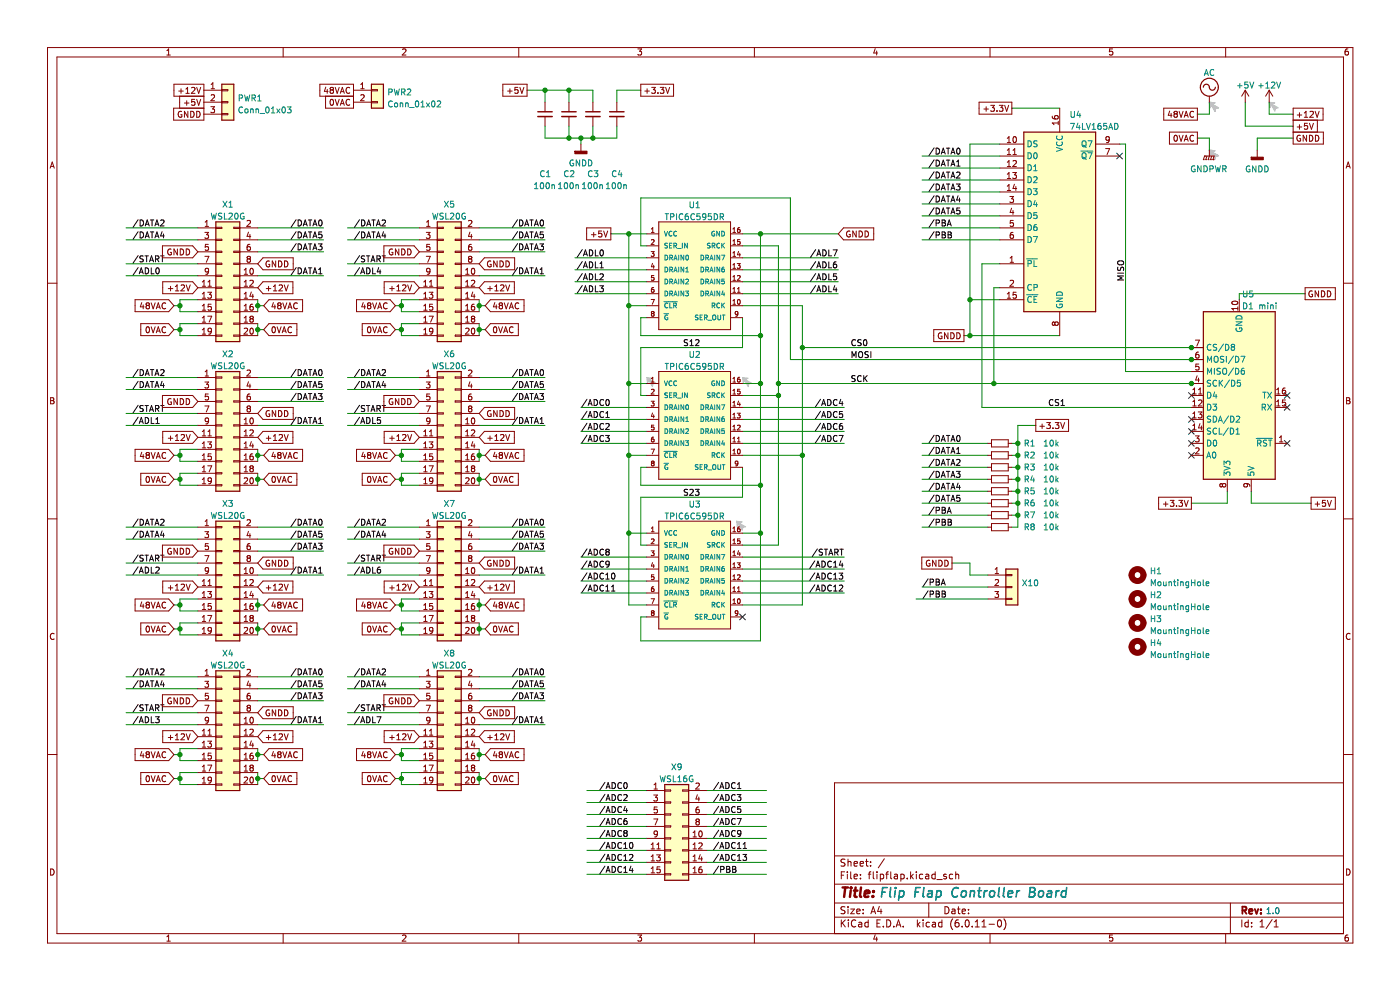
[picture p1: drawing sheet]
<svg xmlns="http://www.w3.org/2000/svg" width="297mm" height="210mm" viewBox="0 0 297 210" stroke-linecap="round" stroke-linejoin="round" font-family="sans-serif">
<path d="M.1 .1h296.9v209.9h-296.9z" fill-rule="evenodd" fill="#fff" stroke="#fff" stroke-width=".21"/>
<g fill="none" stroke="#840000" stroke-width=".21">
<path d="M10.1 10.1h276.9v189.9h-276.9zM12.1 12.1h272.9v185.9h-272.9zM35.4 11.7h.7M35.4 10.7l.4-.3v1.3M37.9 19.3h1M38.4 18.8v1M39.4 19.8h.8M39.4 18.9l.4-.4v1.3M40.6 18.7l.5-.2 .3 .4-.8 .9h.8M41.7 18.5l.5 1.3 .4-1.3M43.3 19.1h3.8M44.8 18.8h.7"/>
<path d="M44.8 17.9l.4-.3v1.2M47.1 19h1.2v.3h-1.2zM60.1 10.1v2M69.1 18.5l-.3 .9h.8M69.4 19v.8M70.3 19.1l-.3-.3 .3-.3h.2l.2 .3-.2 .3M70.3 19.1l-.3 .2v.3l.3 .2h.2l.2-.2v-.4l-.2-.1M70.3 19.1h.2M71.1 18.5l.4 1.3 .5-1.3M72.2 19.8l.4-1.3 .4 1.3M72.3 19.4h.6M74.2 18.7a.56 .56 0 0 0-.8 .5 .56 .56 0 0 0 .8 .5"/>
<path d="M75 19.1h3.8M76.5 18.8h.8M76.5 17.9l.4-.3v1.2M78.8 19h1.3v.3h-1.3zM85.4 10.5l.5-.1 .2 .3-.8 1h.8M106.7 17.9h5.1v2.5h-5.1zM107.7 19.3h1M108.2 18.8v1M109.9 18.5h-.6l-.1 .6h.6l.1 .6-.2 .1-.5-.1M110.1 10.1v2M110.3 18.5l.4 1.3 .4-1.3M135.3 10.4h.8l-.4 .5 .4 .1v.6l-.2 .1-.6-.1"/>
<path d="M135.9 17.9h7v2.5h-7zM136.8 19.3h1M137.3 18.8v1M138.2 18.5h.8l-.4 .5 .4 .1v.6l-.2 .1-.6-.1M139.6 19.7v.1M140.1 18.5h.7l-.4 .5 .4 .1v.6l-.2 .1-.5-.1M141.2 18.5l.4 1.3 .5-1.3M160 10.1v2M185.7 10.3l-.3 .9h.8M186 10.8v.9M210 10.1v2M236 10.4h-.6l-.1 .6 .7-.1v.7l-.2 .1-.5-.1"/>
<path d="M260 10.1v2M264.2 19.1l-.8 1.3M264.2 19.1v2.6M264.2 19.1l.7 1.3M269.3 19.1l-.8 1.3M269.3 19.1v2.6M269.3 19.1l.7 1.3M286 10.4h-.4l-.2 .3-.1 .7 .3 .3 .4-.1v-.7h-.4l-.3 .2M10.6 35.7l.5-1.3 .4 1.3M10.8 35.3h.6M38.1 20.4v2.5M38.5 23.7a.58 .58 0 0 0-.7 .6 .58 .58 0 0 0 .8 .5v-.5h-.3"/>
<path d="M39.1 21.9h1M39.6 21.4v.9M39.9 23.6v1.3l-.8-1.3v1.3M40.5 23.6a.64 .64 0 0 1 .7 .6 .64 .64 0 0 1-.7 .7zM41.3 21.1h-.6l-.1 .6 .6-.1 .1 .6-.2 .1-.5-.1M41.7 23.6a.64 .64 0 0 1 .8 .6 .64 .64 0 0 1-.8 .7zM41.7 21.1l.5 1.2 .4-1.2M43.3 20.4h-6.4v-2.5h6.4v7.6h-6.5v-2.6h6.5M43.3 21.7h3.8M43.3 24.2h3.8M44.7 22.6h.8l-.4 .5 .4 .1v.6l-.2 .1-.6-.1M44.8 20.2l.5-.1 .2 .4-.8 .9h.8"/>
<path d="M47.1 21.5h1.2v.3h-1.2zM47.1 24.1h1.2v.2h-1.2zM69.1 20.4v2.5h5.9v-5h-7.1v2.5h7.1M70.1 21.2l.2-.1a.68 .68 0 0 1 .5 .6 .68 .68 0 0 1-.5 .6l-.3-.4zM71.1 21.1l.4 1.2 .5-1.2M72.2 22.3l.4-1.2 .4 1.2M72.3 22h.6M74.2 21.2a.56 .56 0 0 0-.8 .5 .56 .56 0 0 0 .8 .5M75 21.7h3.8M76.5 20.2l.5-.1 .3 .4-.8 .9h.8M78.8 21.5h1.3v.3h-1.3zM115.6 21.7v2"/>
<path d="M115.6 24.7v2.1M120.7 21.7v2M120.7 24.7v2.1M123.2 30.6v1.5M125.8 21.7v2M125.8 24.7v2.1M130.9 21.7v2M130.9 24.7v2.1M207.7 21.7h7v2.5h-7zM208.7 23.1h1M209.2 22.6v1M210.2 22.3h.8l-.5 .5 .4 .1v.6l-.2 .1-.5-.1"/>
<path d="M211.5 23.5v.1M212 22.3h.8l-.5 .5 .4 .1v.6l-.2 .1-.5-.1M212.1 30.6h5.1M212.1 33.1h5.1M212.1 35.6h5.1M212.1 38.2h5.1M213.1 22.3l.5 1.3 .4-1.3M213.7 35.3h.7M213.7 37l.4-.4v1.3M213.7 39.5l.4-.4v1.3M213.7 30.2h.7M213.7 29.3l.4-.3v1.2"/>
<path d="M213.7 31.9l.4-.4v1.3M213.7 34.4l.4-.3v1.2M213.7 32.8h.7M213.7 37.9h.7M214.8 36.6h.8l-.4 .5 .4 .1v.5l-.2 .2-.6-.2M214.9 34.2l.5-.1 .2 .3-.8 .9h.8M214.9 31.9l.4-.4v1.3M214.9 32.8h.7M215 29.1l.2-.1a.68 .68 0 0 1 .4 .6 .68 .68 0 0 1-.4 .6l-.3-.4zM215.2 39.1l-.3 .9h.8M215.5 39.6v.8M223.2 24.6l.1 .4 .2 .2h.8l.2-.2-.1-.4h-.6l-.1 .4 .3 .2"/>
<path d="M224.5 25.7v.8M224.5 26.1h-1.3l.4 .4M224.8 22.9v5.1M232.4 30.6h5.1M232.4 33.1h5.1M234.5 31.5h.9l-.5 1.3M235.3 29.5l-.2 .3-.4-.1v-.6l.4-.1 .2 .2v.7l-.2 .3h-.4M246.9 22.9h7.1v2.6h-7.1zM248.1 28h5.9v2.6h-5.9zM248.1 23.6l-.3 .9h.8M248.4 24v.9M249.2 28.8l.1-.1a.68 .68 0 0 1 .5 .6 .68 .68 0 0 1-.5 .7l-.3-.5z"/>
<path d="M249.3 24.2l-.3-.3 .3-.3 .4 .1 .1 .2-.3 .3M249.3 24.2l-.3 .2v.2l.3 .3 .4-.1 .1-.2-.1-.3-.2-.1M249.3 24.2h.2M250.1 28.7l.5 1.3 .4-1.3M250.1 23.6l.5 1.3 .4-1.3M251.2 30l.4-1.3 .5 1.3M251.2 24.9l.4-1.3 .5 1.3M251.3 29.6h.6M251.3 24.5h.6M253.2 23.7a.56 .56 0 0 0-.8 .5 .56 .56 0 0 0 .8 .6M253.2 28.8a.56 .56 0 0 0-.8 .5 .56 .56 0 0 0 .8 .5M255.3 33.9h.1"/>
<path d="M255.5 33.1h.1M255.5 33.1l-.2 .8M255.5 33.1h2.1l-.3 .8M255.8 33.9h.1M256 33.1l-.2 .8M256.3 33.9h.1M256.6 20.4v1.3M256.6 31.8v1.3l-.3 .8M256.8 33.9h.1M257.1 33.1l-.3 .8M257.3 33.9h.1M266.7 31.8v1.6"/>
<path d="M274.3 25.5h6.4v-2.6h-6.4v7.7h6.4v-2.6h-6.4M275.2 24.4h1M275.2 26.9h1M275.7 23.9v1M275.7 26.5v.9M275.9 28.7a.58 .58 0 0 0-.8 .6 .58 .58 0 0 0 .8 .5v-.4h-.2M276.7 24.9h.7M276.7 24l.4-.4v1.3M277.2 28.7v1.3l-.7-1.3v1.3M277.4 26.1h-.6l-.1 .7 .6-.1 .1 .6-.2 .1-.5-.1M277.8 28.7a.64 .64 0 0 1 .7 .6 .64 .64 0 0 1-.7 .7zM277.8 26.1l.4 1.3 .4-1.3"/>
<path d="M277.9 23.7l.5-.1 .2 .4-.8 .9h.8M279 23.6l.4 1.3 .4-1.3M279.1 28.7a.64 .64 0 0 1 .7 .6 .64 .64 0 0 1-.7 .7zM279.5 25.5v2.5M285.6 35.7l.4-1.3 .4 1.3M285.7 35.3h.6M34.5 52.1h6.4l1.1 1.3-1.1 1.3h-6.4zM34.5 59.8h6.4l1.1 1.2-1.1 1.3h-6.4zM36.3 52.9a.58 .58 0 0 0-.7 .6 .58 .58 0 0 0 .8 .5v-.5h-.3M37.6 52.8v1.3l-.7-1.3v1.3M38.2 52.8a.64 .64 0 0 1 .8 .6 .64 .64 0 0 1-.8 .7zM39.5 52.8a.64 .64 0 0 1 .7 .6 .64 .64 0 0 1-.7 .7z"/>
<path d="M42 48.3h3.8M42 50.9h3.8M42 58.5h3.8M42 53.4h3.8M42 56h3.8M42.9 59.8l.4-.3v1.2M43.5 49.3h.7l-.4 .5 .4 .1v.5l-.2 .2-.5-.2M43.5 54.4h.8l-.5 1.2M43.5 48h.7M43.5 47.1l.4-.3v1.2M44.1 59.8l.4-.3v1.2M44.2 51.8h-.6l-.1 .6h.6l.1 .6-.2 .1-.5-.1"/>
<path d="M44.2 57.5l-.2 .2-.4-.1v-.6l.4-.1 .2 .3v.7l-.2 .2-.4 .1M45.8 55.8h1.3v.3h-1.3zM45.8 58.4h1.3v.2h-1.3zM45.8 53.3h1.3v.2h-1.3zM45.8 50.8h1.3v.2h-1.3zM45.8 48.2h1.3v.3h-1.3zM49.6 55.8h1.3v.3h-1.3zM49.6 58.4h1.3v.2h-1.3zM49.6 53.3h1.3v.2h-1.3zM49.6 50.8h1.3v.2h-1.3zM49.6 48.2h1.3v.3h-1.3zM50.9 48.3h3.8"/>
<path d="M50.9 50.9h3.8M50.9 58.5h3.8M50.9 53.4h3.8M50.9 56h3.8M51.8 58.2h.7M51.8 57.3l.4-.4v1.3M51.8 59.8l.4-.3v1.2M52.4 46.9l.5-.1 .2 .3-.8 .9h.8M52.7 54.9l-.3-.2 .3-.3h.3l.1 .2-.2 .3M52.7 54.9l-.3 .3v.2l.3 .2h.3l.1-.2v-.2l-.2-.3M52.7 54.9h.2M52.7 49.2l-.3 .9h.8"/>
<path d="M53 59.6l.5-.1 .2 .3-.7 .9h.7M53 51.8l-.3 .1-.2 .2-.1 .8 .3 .2 .4-.1-.1-.6-.3-.1-.3 .3M53 49.7v.9M53.1 57l.2-.1a.68 .68 0 0 1 .5 .6 .68 .68 0 0 1-.5 .7l-.3-.5zM55.8 54.7h6.4v2.5h-6.4l-1.1-1.2zM55.8 59.8h6.3v2.5h-6.3l-1.1-1.3zM57.2 55.4a.58 .58 0 0 0-.8 .6 .58 .58 0 0 0 .8 .5v-.4h-.2M58.5 55.4v1.2l-.7-1.2v1.2M59.1 55.4a.64 .64 0 0 1 .7 .6 .64 .64 0 0 1-.7 .6zM60.4 55.4a.64 .64 0 0 1 .7 .6 .64 .64 0 0 1-.7 .6zM81.4 52.1h6.4l1.2 1.3-1.2 1.3h-6.4zM81.5 59.8h6.3l1.2 1.2-1.2 1.3h-6.3z"/>
<path d="M83.3 52.9a.58 .58 0 0 0-.8 .6 .58 .58 0 0 0 .8 .5v-.5h-.2M84.6 52.8v1.3l-.7-1.3v1.3M85.2 52.8a.64 .64 0 0 1 .7 .6 .64 .64 0 0 1-.7 .7zM86.5 52.8a.64 .64 0 0 1 .7 .6 .64 .64 0 0 1-.7 .7zM89 48.3h3.8M89 50.9h3.8M89 58.5h3.8M89 53.4h3.8M89 56h3.8M89.9 59.8l.4-.3v1.2M90.4 49.3h.8l-.4 .5 .4 .1v.5l-.2 .2-.6-.2M90.4 54.4h.9l-.6 1.2"/>
<path d="M90.5 47.1l.4-.3v1.2M90.5 48h.7M91.1 59.8l.4-.3v1.2M91.2 51.8h-.6l-.1 .6h.6l.1 .6-.2 .1-.5-.1M91.2 57.5l-.2 .2-.4-.1v-.6l.4-.1 .2 .3v.7l-.2 .2-.4 .1M92.8 55.8h1.2v.3h-1.2zM92.8 48.2h1.2v.3h-1.2zM92.8 50.8h1.2v.2h-1.2zM92.8 53.3h1.2v.2h-1.2zM92.8 58.4h1.2v.2h-1.2zM96.6 55.8h1.2v.3h-1.2zM96.6 48.2h1.2v.3h-1.2z"/>
<path d="M96.6 50.8h1.2v.2h-1.2zM96.6 53.3h1.2v.2h-1.2zM96.6 58.4h1.2v.2h-1.2zM97.8 48.3h3.9M97.8 50.9h3.9M97.8 58.5h3.9M97.8 53.4h3.9M97.8 56h3.9M98.8 57.3l.3-.4v1.3M98.8 59.8l.3-.3v1.2M98.8 58.2h.7M99.4 46.9l.5-.1 .2 .3-.8 .9h.8"/>
<path d="M99.6 54.9l-.2-.2 .2-.3h.3l.2 .2-.2 .3M99.6 54.9l-.2 .3v.2l.2 .2h.3l.2-.2v-.4l-.2-.1M99.6 54.9h.3M99.7 49.2l-.3 .9h.8M100 51.8l-.4 .1-.2 .2v.8l.2 .2 .5-.1-.1-.6-.4-.1-.2 .3M100 59.6l.5-.1 .2 .3-.8 .9h.8M100 49.7v.9M100.1 57l.2-.1a.68 .68 0 0 1 .4 .6 .68 .68 0 0 1-.4 .7l-.3-.5zM102.8 54.7h6.4v2.5h-6.4l-1.1-1.2zM102.8 59.8h6.3v2.5h-6.3l-1.1-1.3zM104.1 55.4a.58 .58 0 0 0-.7 .6 .58 .58 0 0 0 .8 .5v-.4h-.3M105.5 55.4v1.2l-.8-1.2v1.2"/>
<path d="M106.1 55.4a.64 .64 0 0 1 .7 .6 .64 .64 0 0 1-.7 .6zM107.3 55.4a.64 .64 0 0 1 .8 .6 .64 .64 0 0 1-.8 .6zM124.4 48.3h5.2v2.6h-5.2zM125.5 49.8h.9M125.9 49.3v1M127.6 49h-.6v.6l.6-.1v.7l-.1 .1-.5-.1M128.1 49l.4 1.3 .4-1.3M137.2 57.2h2.5M137.2 54.7h2.5M137.2 59.8h2.5M137.2 52.1h2.5M137.2 49.6h2.5"/>
<path d="M138.1 53.4h.7l-.4 .4 .3 .1v.4h-.6M138.2 48.6l.3-.3v1M138.2 50.9l.4-.1 .2 .3-.7 .7h.7M138.2 49.3h.6M138.4 55.9l-.2 .7h.6M138.7 56.2v.7M138.7 58.4h-.5v.5h.5v.5h-.5M139.7 47.1h15.3v22.8h-15.3zM155 57.2h2.5M155 54.7h2.5M155 59.8h2.5M155 52.1h2.5"/>
<path d="M155 49.6h2.5M155.5 51.1l.3-.3v1M155.5 56.9h.6M155.5 59.5h.6M155.5 54.4h.6M155.5 48.6l.3-.3v1M155.5 53.7l.3-.3v1M155.5 56.2l.3-.3v1M155.5 58.7l.3-.3v1.1M155.5 49.3h.6M155.5 51.8h.6M156.4 55.9h.6l-.3 .4 .3 .1v.4h-.6"/>
<path d="M156.4 58.5l.4-.1 .2 .3-.6 .8h.6M156.7 53.3l-.3 .7h.7M156.9 48.3l-.4 .2-.1 .6 .2 .2 .4-.1-.1-.5h-.3l-.2 .2M156.9 53.7v.7M157 50.8h-.5l-.1 .5h.5l.1 .4h-.6M178.9 48.3h6.5v2.6h-6.5l-1.1-1.3zM180.3 49.1a.58 .58 0 0 0-.7 .6 .58 .58 0 0 0 .8 .5v-.5h-.3M181.6 49v1.3l-.7-1.3v1.3M182.2 49a.64 .64 0 0 1 .8 .6 .64 .64 0 0 1-.8 .7zM183.5 49a.64 .64 0 0 1 .7 .6 .64 .64 0 0 1-.7 .7zM212.1 48.3h5.1M212.1 50.9h5.1"/>
<path d="M212.1 56h5.1M212.1 40.7h5.1M212.1 43.3h5.1M212.1 45.8h5.1M213.7 40.4h.7M214.2 41.7h.8l-.4 .5 .4 .1v.5l-.2 .1-.6-.1M214.3 54.7l.4-.3v1.2M214.3 59.6l.5-.1 .2 .3-.8 .9h.8M214.3 55.6h.7M214.6 44.2l-.3 .9h.8M214.9 49.3l-.4 .1-.1 .2-.1 .7 .2 .3 .5-.2-.1-.6h-.4l-.2 .2M214.9 44.6v.9"/>
<path d="M215 46.8h-.6l-.1 .6 .6-.1 .1 .6-.2 .1-.5-.1M10.1 60.1h2M28.7 63.6h7.1l1.1 1.2-1.1 1.3h-7.1zM29.9 68.7h5.9l1.1 1.2-1.1 1.3h-5.9zM30.1 64.2l-.3 .9h.8M30.4 64.7v.8M31.1 69.4l.2-.1a.68 .68 0 0 1 .4 .7 .68 .68 0 0 1-.4 .6l-.3-.5zM31.2 64.8l-.2 .2v.3l.2 .2 .4-.1 .1-.1v-.3l-.2-.2M31.2 64.8l-.2-.3 .2-.3h.3l.2 .3-.2 .3M31.2 64.8h.3M32.1 69.3l.4 1.3 .4-1.3M32.1 64.2l.4 1.3 .4-1.3"/>
<path d="M33.2 70.6l.4-1.3 .4 1.3M33.2 65.5l.4-1.3 .4 1.3M33.3 65.1h.6M33.3 70.2h.6M35.2 69.4a.56 .56 0 0 0-.8 .6 .56 .56 0 0 0 .8 .5M35.2 64.4a.56 .56 0 0 0-.8 .5 .56 .56 0 0 0 .8 .5M35.7 61.2h1M36.2 60.7v1M37.2 60.8l.4-.4v1.3M37.2 61.7h.7M38.4 60.6l.5-.2 .2 .4-.7 .9h.7M39.5 60.4l.4 1.3 .5-1.3"/>
<path d="M42 63.6h3.8M42 66.1h3.8M42 68.7h3.8M42 71.2h3.8M42 61h3.8M42.9 60.7h.7M42.9 63.3h.7M42.9 65.8h.7M42.9 68.3h.7M42.9 70.9h.7M42.9 62.4l.4-.4v1.3M42.9 64.9l.4-.4v1.3"/>
<path d="M42.9 67.4l.4-.3v1.2M42.9 70l.4-.4v1.3M43.5 79.8h.7M43.5 78.9l.4-.4v1.3M44.1 62h.8l-.5 .5 .4 .1v.5l-.2 .2-.5-.2M44.1 67.1h.8l-.5 1.2M44.1 60.7h.8M44.8 64.5h-.6l-.1 .6h.6l.1 .6-.2 .1-.5-.1M44.9 70.2l-.3 .2-.4-.1v-.6l.4-.1 .3 .3-.1 .7-.2 .2-.4 .1M45.8 71.1h1.3v.2h-1.3zM45.8 80h1.3v.2h-1.3zM45.8 68.5h1.3v.3h-1.3z"/>
<path d="M45.8 66h1.3v.2h-1.3zM45.8 63.4h1.3v.3h-1.3zM45.8 60.9h1.3v.3h-1.3zM49.6 71.1h1.3v.2h-1.3zM49.6 80h1.3v.2h-1.3zM49.6 68.5h1.3v.3h-1.3zM49.6 66h1.3v.2h-1.3zM49.6 63.4h1.3v.3h-1.3zM49.6 60.9h1.3v.3h-1.3zM50.9 63.6h3.8M50.9 66.1h3.8M50.9 68.7h3.8"/>
<path d="M50.9 71.2h3.8M50.9 61h3.8M51.8 69.7l.5-.1 .2 .4-.8 .9h.8M51.8 60.7h.7M51.8 63.3h.7M51.8 65.8h.7M51.8 68.3h.7M51.8 62.4l.4-.4v1.3M51.8 64.9l.4-.4v1.3M51.8 67.4l.4-.3v1.2M52.4 78.6l.5-.1 .2 .4-.8 .9h.8M53.1 69.7l.2-.1a.68 .68 0 0 1 .5 .6 .68 .68 0 0 1-.5 .7l-.3-.5z"/>
<path d="M53.3 67.6l-.3 .3 .1 .3 .2 .1h.2l.2-.2v-.2l-.2-.3M53.3 67.6l-.3-.2 .3-.3h.2l.2 .2-.2 .3M53.3 67.6h.2M53.3 61.9l-.3 .9h.8M53.6 64.5l-.3 .1-.2 .2-.1 .8 .3 .2 .4-.1-.1-.6-.3-.1-.3 .3M53.6 62.4v.9M56.5 61.2h1M57 60.7v1M57.1 63.6h7.1v2.5h-7.1l-1.2-1.3zM57.1 68.7h5.9v2.5h-5.9l-1.2-1.3zM57.8 69.4l.2-.1a.68 .68 0 0 1 .4 .7 .68 .68 0 0 1-.4 .6l-.3-.5zM58 64.2l-.3 .9h.8"/>
<path d="M58 61.7h.7M58 60.8l.4-.4v1.3M58.3 64.7v.8M58.8 69.3l.4 1.3 .4-1.3M59.1 64.8l-.2-.3 .2-.3h.3l.2 .3-.2 .3M59.1 64.8h.3M59.1 64.8l-.2 .2v.3l.2 .2h.3l.2-.2v-.3l-.2-.2M59.2 60.6l.5-.2 .2 .4-.8 .9h.8M59.9 70.6l.4-1.3 .4 1.3M60 70.2h.6M60 64.2l.4 1.3 .4-1.3M60.3 60.4l.4 1.3 .4-1.3"/>
<path d="M61.1 65.5l.4-1.3 .4 1.3M61.2 65.1h.6M61.9 69.4a.56 .56 0 0 0-.8 .6 .56 .56 0 0 0 .8 .5M63.1 64.4a.56 .56 0 0 0-.8 .5 .56 .56 0 0 0 .8 .5M75.6 63.6h7.2l1.1 1.2-1.1 1.3h-7.2zM76.8 68.7h6l1.1 1.2-1.1 1.3h-6zM77.1 64.2l-.4 .9h.8M77.4 64.7v.8M78.1 69.4l.2-.1a.68 .68 0 0 1 .4 .7 .68 .68 0 0 1-.4 .6l-.3-.5zM78.2 64.8l-.2-.3 .2-.3h.2l.3 .3-.3 .3M78.2 64.8l-.2 .2v.3l.2 .2 .4-.1 .1-.1-.1-.4-.2-.1M78.2 64.8h.2"/>
<path d="M79 64.2l.5 1.3 .4-1.3M79 69.3l.5 1.3 .4-1.3M80.1 65.5l.5-1.3 .4 1.3M80.1 70.6l.5-1.3 .4 1.3M80.3 65.1h.6M80.3 70.2h.6M82.1 69.4a.56 .56 0 0 0-.8 .6 .56 .56 0 0 0 .8 .5M82.1 64.4a.56 .56 0 0 0-.8 .5 .56 .56 0 0 0 .8 .5M82.7 61.2h.9M83.2 60.7v1M84.2 61.7h.7M84.2 60.8l.3-.4v1.3"/>
<path d="M85.4 60.6l.5-.2 .2 .4-.8 .9h.8M86.5 60.4l.4 1.3 .4-1.3M89 63.6h3.8M89 66.1h3.8M89 68.7h3.8M89 71.2h3.8M89 61h3.8M89.9 62.4l.4-.4v1.3M89.9 64.9l.4-.4v1.3M89.9 67.4l.4-.3v1.2M89.9 70l.4-.4v1.3M89.9 60.7h.7"/>
<path d="M89.9 63.3h.7M89.9 65.8h.7M89.9 68.3h.7M89.9 70.9h.7M90.5 79.8h.7M90.5 78.9l.4-.4v1.3M91 62h.8l-.4 .5 .4 .1v.5l-.2 .2-.6-.2M91 67.1h.9l-.6 1.2M91.1 60.7h.7M91.8 64.5h-.6l-.1 .6h.6l.1 .6-.2 .1-.5-.1M91.8 70.2l-.2 .2-.4-.1v-.6l.4-.1 .2 .3v.7l-.2 .2-.4 .1M92.8 71.1h1.2v.2h-1.2z"/>
<path d="M92.8 60.9h1.2v.3h-1.2zM92.8 63.4h1.2v.3h-1.2zM92.8 66h1.2v.2h-1.2zM92.8 68.5h1.2v.3h-1.2zM92.8 80h1.2v.2h-1.2zM96.6 71.1h1.2v.2h-1.2zM96.6 80h1.2v.2h-1.2zM96.6 60.9h1.2v.3h-1.2zM96.6 63.4h1.2v.3h-1.2zM96.6 66h1.2v.2h-1.2zM96.6 68.5h1.2v.3h-1.2zM97.8 63.6h3.9"/>
<path d="M97.8 66.1h3.9M97.8 68.7h3.9M97.8 71.2h3.9M97.8 61h3.9M98.8 62.4l.3-.4v1.3M98.8 64.9l.3-.4v1.3M98.8 67.4l.3-.3v1.2M98.8 69.7l.5-.1 .2 .4-.8 .9h.8M98.8 60.7h.7M98.8 63.3h.7M98.8 65.8h.7M98.8 68.3h.7"/>
<path d="M99.4 78.6l.5-.1 .2 .4-.8 .9h.8M100.1 69.7l.2-.1a.68 .68 0 0 1 .4 .6 .68 .68 0 0 1-.4 .7l-.3-.5zM100.2 67.6l-.2-.2 .2-.3h.3l.2 .2-.2 .3M100.2 67.6l-.2 .3 .1 .3 .1 .1h.3l.2-.2v-.2l-.2-.3M100.2 67.6h.3M100.3 61.9l-.3 .9h.8M100.6 64.5l-.4 .1-.1 .2-.1 .8 .2 .2 .5-.1-.1-.6-.4-.1-.2 .3M100.6 62.4v.9M103.5 61.2h.9M103.9 60.7v1M104 68.7h6v2.5h-6l-1.1-1.3zM104 63.6h7.2v2.5h-7.2l-1.1-1.3z"/>
<path d="M104.8 69.4l.2-.1a.68 .68 0 0 1 .4 .7 .68 .68 0 0 1-.4 .6l-.3-.5zM105 64.2l-.3 .9h.8M105 61.7h.7M105 60.8l.3-.4v1.3M105.3 64.7v.8M105.8 69.3l.4 1.3 .4-1.3M106.1 64.8l-.2-.3 .2-.3h.3l.2 .3-.2 .3M106.1 64.8h.3M106.1 64.8l-.2 .2v.3l.2 .2h.3l.2-.2v-.3l-.2-.2M106.2 60.6l.5-.2 .2 .4-.8 .9h.8M106.9 70.6l.4-1.3 .4 1.3M107 70.2h.6"/>
<path d="M107 64.2l.4 1.3 .4-1.3M107.3 60.4l.4 1.3 .4-1.3M108.1 65.5l.4-1.3 .4 1.3M108.2 65.1h.6M108.8 69.4a.56 .56 0 0 0-.7 .6 .56 .56 0 0 0 .7 .5M110.1 64.4a.56 .56 0 0 0-.8 .5 .56 .56 0 0 0 .8 .5M137.2 62.3h2.5M137.2 64.8h2.5M137.2 67.4h2.5M138.1 63.5h.7l-.4 1M138.4 66.5l-.2-.2 .2-.2 .4 .2-.2 .2M138.4 66.5l-.2 .2 .2 .4 .4-.2-.2-.4"/>
<path d="M138.4 66.5h.2M138.7 61l-.5 .2v.6l.2 .2 .3-.1v-.5h-.3l-.2 .2M139.7 78.8h15.3v22.9h-15.3zM155 62.3h2.5M155 64.8h2.5M155 67.4h2.5M155.5 62h.6M155.5 64.5h.6M155.5 61.3l.3-.3v1M155.5 63.8l.3-.3v1M156.4 62h.6M156.4 61.3l.3-.3v1"/>
<path d="M156.5 66.5l-.2 .2-.2-.1-.1-.4 .3-.1 .2 .2v.5l-.4 .3M156.5 63.6l.2-.1a.49 .49 0 0 1 .3 .6 .49 .49 0 0 1-.4 .4l-.2-.3zM198.1 69.9h6.4v2.6h-6.4zM199.8 70.6a.58 .58 0 0 0-.8 .6 .58 .58 0 0 0 .8 .5v-.4h-.2M201.1 70.6v1.3l-.7-1.3v1.3M201.7 70.6a.64 .64 0 0 1 .7 .6 .64 .64 0 0 1-.7 .7zM203 70.6a.64 .64 0 0 1 .7 .6 .64 .64 0 0 1-.7 .7zM212.1 63.6h5.1M212.1 61h5.1M213.7 63.3h.7M213.7 62.4l.4-.4v1.3M215.6 62h-.6l-.1 .6 .6-.1 .1 .6-.2 .2-.5-.2"/>
<path d="M223.8 68.5l.2-.2h.3l.2 .2-.1 .4-.1 .1h-.3l-.2-.2M223.8 68.5l-.3-.2-.3 .2v.3l.3 .2 .3-.2M223.8 68.5v.3M224.8 66.1v5.1M252.7 78.8h2.6M252.7 76.3h2.6M252.7 73.7h2.6M253.6 72.1h.8l-.5 1.3M254 79.7l-.3 .9h.7M254.3 74.7h-.4l-.2 .3v.7l.2 .3 .4-.2v-.6h-.4l-.2 .2M254.3 77.2h-.6v.6h.6v.6l-.2 .1-.4-.1M261.4 64a.61 .61 0 0 1 .7-.2 .61 .61 0 0 1 .4 .6 .75 .75 0 0 1-1.2-.2z"/>
<path d="M262.6 65.1v.7M262.6 65.4h-1.3l.4 .4M262.9 63.6v2.5M276.9 61h6.4v2.6h-6.4zM278.4 61.8a.58 .58 0 0 0-.7 .5 .58 .58 0 0 0 .8 .5v-.4h-.3M279.7 61.7v1.3l-.7-1.3v1.3M280.3 61.7a.64 .64 0 0 1 .8 .6 .64 .64 0 0 1-.8 .7zM281.6 61.7a.64 .64 0 0 1 .7 .6 .64 .64 0 0 1-.7 .7zM285 60.1h2M10.7 84.4h.5l.2 .2-.2 .4 .2 .1 .1 .3-.3 .3h-.5zM10.7 85h.5M28.7 95.3h7.1l1.1 1.3-1.1 1.3h-7.1z"/>
<path d="M30.1 95.9l-.3 .9h.8M30.4 96.4v.9M31.2 96.5l-.2-.2 .2-.3h.3l.2 .2-.2 .3M31.2 96.5l-.2 .3v.2l.2 .3 .4-.1 .1-.2v-.2l-.2-.3M31.2 96.5h.3M32.1 96l.4 1.3 .4-1.3M33.2 97.3l.4-1.3 .4 1.3M33.3 96.9h.6M34.5 83.9h6.4l1.1 1.3-1.1 1.2h-6.4zM34.5 91.5h6.4l1.1 1.3-1.1 1.2h-6.4zM35.2 96.1a.56 .56 0 0 0-.8 .5 .56 .56 0 0 0 .8 .5M35.7 93h1"/>
<path d="M36.2 92.5v.9M36.3 84.6a.58 .58 0 0 0-.7 .6 .58 .58 0 0 0 .8 .5v-.4h-.3M37.2 93.4h.7M37.2 92.5l.4-.3v1.2M37.6 84.6v1.2l-.7-1.2v1.2M38.2 84.6a.64 .64 0 0 1 .8 .6 .64 .64 0 0 1-.8 .6zM38.4 92.3l.5-.1 .2 .3-.7 .9h.7M39.5 84.6a.64 .64 0 0 1 .7 .6 .64 .64 0 0 1-.7 .6zM39.5 92.2l.4 1.2 .5-1.2M42 95.3h3.8M42 97.9h3.8M42 80.1h3.8"/>
<path d="M42 90.2h3.8M42 92.8h3.8M42 82.6h3.8M42 85.2h3.8M42 87.7h3.8M42.9 92.5h.7M42.9 95h.7M42.9 97.5h.7M42.9 91.6l.4-.4v1.3M42.9 94.1l.4-.4v1.3M42.9 96.6l.4-.3v1.2M42.9 99.2l.4-.4v1.3"/>
<path d="M43.5 81h.7l-.4 .5 .4 .1v.6l-.2 .1-.5-.1M43.5 86.1h.8l-.5 1.3M44.1 93.7h.8l-.5 .5 .4 .1v.6l-.2 .1-.5-.1M44.1 98.8h.8l-.5 1.3M44.1 92.5h.8M44.1 91.6l.4-.4v1.3M44.2 83.6h-.6l-.1 .6 .6-.1 .1 .6-.2 .1-.5-.1M44.2 89.2l-.2 .2h-.4v-.6l.4-.1 .2 .2v.7l-.2 .3h-.4M44.8 96.3h-.6l-.1 .6 .6-.1 .1 .6-.2 .1-.5-.1M45.8 85h1.3v.3h-1.3zM45.8 87.6h1.3v.2h-1.3zM45.8 90.1h1.3v.3h-1.3z"/>
<path d="M45.8 97.7h1.3v.3h-1.3zM45.8 95.2h1.3v.2h-1.3zM45.8 92.7h1.3v.2h-1.3zM45.8 82.5h1.3v.2h-1.3zM49.6 85h1.3v.3h-1.3zM49.6 87.6h1.3v.2h-1.3zM49.6 90.1h1.3v.3h-1.3zM49.6 97.7h1.3v.3h-1.3zM49.6 95.2h1.3v.2h-1.3zM49.6 92.7h1.3v.2h-1.3zM49.6 82.5h1.3v.2h-1.3zM50.9 95.3h3.8"/>
<path d="M50.9 97.9h3.8M50.9 80.1h3.8M50.9 90.2h3.8M50.9 92.8h3.8M50.9 82.6h3.8M50.9 85.2h3.8M50.9 87.7h3.8M51.8 94.1l.4-.4v1.3M51.8 89.9h.7M51.8 92.5h.7M51.8 95h.7M51.8 97.5h.7"/>
<path d="M51.8 89l.4-.3v1.2M51.8 91.6l.4-.4v1.3M51.8 96.6l.4-.3v1.2M51.8 99.2l.4-.4v1.3M52.7 86.7l-.3 .2v.2l.3 .3h.2l.2-.3v-.3l-.2-.1M52.7 86.7l-.3-.3 .3-.3h.2l.2 .3-.2 .3M52.7 86.7h.2M52.7 81l-.3 .9h.8M53 91.3l.5-.1 .2 .4-.7 .9h.7M53 83.6h-.3l-.2 .3-.1 .7 .3 .2 .4-.1-.1-.6h-.3l-.3 .2M53 81.5v.8M53.1 88.8l.2-.1a.68 .68 0 0 1 .5 .6 .68 .68 0 0 1-.5 .6l-.3-.5z"/>
<path d="M53.3 99.4l-.3-.3 .3-.3h.2l.2 .3-.2 .3M53.3 99.4l-.3 .2 .1 .4 .2 .1h.2l.2-.3v-.2l-.2-.2M53.3 99.4h.2M53.3 93.7l-.3 .9h.8M53.6 96.3h-.3l-.2 .3-.1 .7 .3 .2 .4-.1-.1-.6h-.3l-.3 .2M53.6 94.2v.8M55.8 86.4h6.4v2.6h-6.4l-1.1-1.3zM55.8 91.5h6.3v2.5h-6.3l-1.1-1.2zM56.5 93h1M57 92.5v.9M57.1 95.3h7.1v2.6h-7.1l-1.2-1.3zM57.2 87.2a.58 .58 0 0 0-.8 .5 .58 .58 0 0 0 .8 .5v-.4h-.2"/>
<path d="M58 93.4h.7M58 95.9l-.3 .9h.8M58 92.5l.4-.3v1.2M58.3 96.4v.9M58.5 87.1v1.3l-.7-1.3v1.3M59.1 87.1a.64 .64 0 0 1 .7 .6 .64 .64 0 0 1-.7 .7zM59.1 96.5l-.2-.2 .2-.3h.3l.2 .2-.2 .3M59.1 96.5h.3M59.1 96.5l-.2 .3v.2l.2 .3h.3l.2-.3v-.2l-.2-.3M59.2 92.3l.5-.1 .2 .3-.8 .9h.8M60 96l.4 1.3 .4-1.3M60.3 92.2l.4 1.2 .4-1.2"/>
<path d="M60.4 87.1a.64 .64 0 0 1 .7 .6 .64 .64 0 0 1-.7 .7zM61.1 97.3l.4-1.3 .4 1.3M61.2 96.9h.6M63.1 96.1a.56 .56 0 0 0-.8 .5 .56 .56 0 0 0 .8 .5M75.6 95.3h7.2l1.1 1.3-1.1 1.3h-7.2zM77.1 95.9l-.4 .9h.8M77.4 96.4v.9M78.2 96.5l-.2-.2 .2-.3h.2l.3 .2-.3 .3M78.2 96.5h.2M78.2 96.5l-.2 .3v.2l.2 .3 .4-.1 .1-.2-.1-.4-.2-.1M79 96l.5 1.3 .4-1.3M80.1 97.3l.5-1.3 .4 1.3"/>
<path d="M80.3 96.9h.6M81.4 83.9h6.4l1.2 1.3-1.2 1.2h-6.4zM81.5 91.5h6.3l1.2 1.3-1.2 1.2h-6.3zM82.1 96.1a.56 .56 0 0 0-.8 .5 .56 .56 0 0 0 .8 .5M82.7 93h.9M83.2 92.5v.9M83.3 84.6a.58 .58 0 0 0-.8 .6 .58 .58 0 0 0 .8 .5v-.4h-.2M84.2 93.4h.7M84.2 92.5l.3-.3v1.2M84.6 84.6v1.2l-.7-1.2v1.2M85.2 84.6a.64 .64 0 0 1 .7 .6 .64 .64 0 0 1-.7 .6zM85.4 92.3l.5-.1 .2 .3-.8 .9h.8"/>
<path d="M86.5 84.6a.64 .64 0 0 1 .7 .6 .64 .64 0 0 1-.7 .6zM86.5 92.2l.4 1.2 .4-1.2M89 95.3h3.8M89 97.9h3.8M89 80.1h3.8M89 90.2h3.8M89 92.8h3.8M89 82.6h3.8M89 85.2h3.8M89 87.7h3.8M89.9 92.5h.7M89.9 91.6l.4-.4v1.3"/>
<path d="M89.9 94.1l.4-.4v1.3M89.9 96.6l.4-.3v1.2M89.9 99.2l.4-.4v1.3M89.9 95h.7M89.9 97.5h.7M90.4 81h.8l-.4 .5 .4 .1v.6l-.2 .1-.6-.1M90.4 86.1h.9l-.6 1.3M91 93.7h.8l-.4 .5 .4 .1v.6l-.2 .1-.6-.1M91 98.8h.9l-.6 1.3M91.1 91.6l.4-.4v1.3M91.1 92.5h.7M91.2 83.6h-.6l-.1 .6 .6-.1 .1 .6-.2 .1-.5-.1"/>
<path d="M91.2 89.2l-.2 .2h-.4v-.6l.4-.1 .2 .2v.7l-.2 .3h-.4M91.8 96.3h-.6l-.1 .6 .6-.1 .1 .6-.2 .1-.5-.1M92.8 85h1.2v.3h-1.2zM92.8 87.6h1.2v.2h-1.2zM92.8 90.1h1.2v.3h-1.2zM92.8 82.5h1.2v.2h-1.2zM92.8 92.7h1.2v.2h-1.2zM92.8 95.2h1.2v.2h-1.2zM92.8 97.7h1.2v.3h-1.2zM96.6 85h1.2v.3h-1.2zM96.6 87.6h1.2v.2h-1.2zM96.6 90.1h1.2v.3h-1.2z"/>
<path d="M96.6 97.7h1.2v.3h-1.2zM96.6 95.2h1.2v.2h-1.2zM96.6 92.7h1.2v.2h-1.2zM96.6 82.5h1.2v.2h-1.2zM97.8 95.3h3.9M97.8 97.9h3.9M97.8 80.1h3.9M97.8 90.2h3.9M97.8 92.8h3.9M97.8 82.6h3.9M97.8 85.2h3.9M97.8 87.7h3.9"/>
<path d="M98.8 89.9h.7M98.8 89l.3-.3v1.2M98.8 91.6l.3-.4v1.3M98.8 94.1l.3-.4v1.3M98.8 96.6l.3-.3v1.2M98.8 99.2l.3-.4v1.3M98.8 92.5h.7M98.8 95h.7M98.8 97.5h.7M99.6 86.7l-.2 .2v.2l.2 .3h.3l.2-.3v-.3l-.2-.1M99.6 86.7l-.2-.3 .2-.3h.3l.2 .3-.2 .3M99.6 86.7h.3"/>
<path d="M99.7 81l-.3 .9h.8M100 91.3l.5-.1 .2 .4-.8 .9h.8M100 83.6h-.4l-.2 .3v.7l.2 .2 .5-.1-.1-.6h-.4l-.2 .2M100 81.5v.8M100.1 88.8l.2-.1a.68 .68 0 0 1 .4 .6 .68 .68 0 0 1-.4 .6l-.3-.5zM100.2 99.4l-.2-.3 .2-.3h.3l.2 .3-.2 .3M100.2 99.4l-.2 .2 .1 .4 .1 .1h.3l.2-.3v-.2l-.2-.2M100.2 99.4h.3M100.3 93.7l-.3 .9h.8M100.6 96.3h-.4l-.1 .3-.1 .7 .2 .2 .5-.1-.1-.6h-.4l-.2 .2M100.6 94.2v.8M102.8 86.4h6.4v2.6h-6.4l-1.1-1.3z"/>
<path d="M102.8 91.5h6.3v2.5h-6.3l-1.1-1.2zM103.5 93h.9M103.9 92.5v.9M104 95.3h7.2v2.6h-7.2l-1.1-1.3zM104.1 87.2a.58 .58 0 0 0-.7 .5 .58 .58 0 0 0 .8 .5v-.4h-.3M105 93.4h.7M105 95.9l-.3 .9h.8M105 92.5l.3-.3v1.2M105.3 96.4v.9M105.5 87.1v1.3l-.8-1.3v1.3M106.1 87.1a.64 .64 0 0 1 .7 .6 .64 .64 0 0 1-.7 .7zM106.1 96.5l-.2 .3v.2l.2 .3h.3l.2-.3v-.2l-.2-.3"/>
<path d="M106.1 96.5l-.2-.2 .2-.3h.3l.2 .2-.2 .3M106.1 96.5h.3M106.2 92.3l.5-.1 .2 .3-.8 .9h.8M107 96l.4 1.3 .4-1.3M107.3 92.2l.4 1.2 .4-1.2M107.3 87.1a.64 .64 0 0 1 .8 .6 .64 .64 0 0 1-.8 .7zM108.1 97.3l.4-1.3 .4 1.3M108.2 96.9h.6M110.1 96.1a.56 .56 0 0 0-.8 .5 .56 .56 0 0 0 .8 .5M137.2 83.9h2.5M137.2 86.4h2.5M137.2 91.5h2.5"/>
<path d="M137.2 94h2.5M137.2 89h2.5M137.2 81.4h2.5M137.2 96.6h2.5M137.2 99.1h2.5M138.1 85.1h.7l-.4 .4 .3 .1v.4h-.6M138.1 95.3h.7l-.4 1M138.2 80.3l.3-.3v1M138.2 81h.6M138.2 82.7l.4-.1 .2 .3-.7 .7h.7M138.4 98.2l-.2-.2 .2-.2 .4 .2-.2 .2M138.4 98.2l-.2 .2 .2 .4 .4-.2-.2-.4"/>
<path d="M138.4 98.2h.2M138.4 87.6l-.2 .7h.6M138.7 92.7l-.5 .3v.6l.2 .1 .3-.1v-.4l-.3-.1-.2 .2M138.7 88v.7M138.7 90.2h-.5v.5l.5-.1v.5h-.5M155 83.9h2.5M155 86.4h2.5M155 91.5h2.5M155 94h2.5M155 89h2.5M155 81.4h2.5M155 96.6h2.5"/>
<path d="M155 99.1h2.5M155.5 88.7h.6M155.5 96.3h.6M155.5 81h.6M155.5 83.6h.6M155.5 86.1h.6M155.5 80.3l.3-.3v1M155.5 82.9l.3-.3v1M155.5 85.4l.3-.3v1M155.5 87.9l.3-.2v1M155.5 90.5l.3-.3v1M155.5 93l.3-.3v1"/>
<path d="M155.5 95.6l.3-.3v1M155.5 93.7h.6M155.5 91.2h.6M156.4 87.7h.6l-.3 .3 .3 .1v.5h-.6M156.4 90.3l.4-.1 .2 .3-.6 .7h.6M156.4 93.7h.6M156.4 93l.3-.3v1M156.5 95.4l.2-.1a.49 .49 0 0 1 .3 .5 .49 .49 0 0 1-.4 .4l-.2-.3zM156.5 98.2l-.2 .2h-.2l-.1-.5 .3-.1 .2 .2v.6l-.4 .2M156.7 85.1l-.3 .7h.7M156.9 80l-.4 .3-.1 .6 .2 .1h.4l-.1-.5-.3-.1-.2 .2M156.9 85.4v.7"/>
<path d="M157 82.6h-.5l-.1 .5 .5-.1 .1 .5h-.6M209.6 94h.7M209.6 96.6h.7M209.6 99.1h.7M210.3 93.3h3.6v1.5h-3.6zM210.3 95.8h3.6v1.5h-3.6zM210.3 98.4h3.6v1.5h-3.6zM213.9 94h.8M213.9 96.6h.8M213.9 99.1h.8M219.7 89h7v2.5h-7zM220.6 90.4h1"/>
<path d="M221.1 89.9v1M222 89.6h.8l-.4 .5 .4 .1v.6l-.2 .1-.6-.1M223.4 90.8v.1M223.9 89.6h.7l-.4 .5 .4 .1v.6l-.2 .1-.5-.1M225 89.6l.4 1.3 .5-1.3M252.7 83.9h2.6M252.7 86.4h2.6M252.7 91.5h2.6M252.7 94h2.6M252.7 89h2.6M252.7 81.4h2.6M252.7 96.6h2.6"/>
<path d="M253 88.7h.8M253 91.2h.8M253 83.6h.8M253 86.1h.8M253 82.7l.4-.4v1.3M253 85.2l.4-.4v1.3M253 87.7l.4-.3v1.3M253 90.3l.4-.4v1.3M253.6 92.5h.8l-.4 .4 .3 .2v.5l-.2 .1-.5-.1M253.7 95.1l.4-.1 .3 .4-.8 .9h.8M254.2 87.4h.8l-.4 .5 .3 .1v.5l-.2 .2-.5-.2M254.3 83.6h.7"/>
<path d="M254.3 85l.4-.2 .3 .4-.8 .9h.8M254.3 82.7l.3-.4v1.3M254.3 80.2v.8M254.6 89.9l-.3 .9h.7M254.9 90.3v.9M270.5 83.9h2.6M270.5 86.4h2.6M270.5 94h2.6M270.8 83.6h.7M270.8 86.1h.7M270.8 82.7l.4-.4v1.3M270.8 85.2l.4-.4v1.3"/>
<path d="M271.4 93.7h.8M271.4 92.8l.4-.3v1.2M272.6 82.3l-.3 .1-.2 .2-.1 .7 .3 .3 .4-.1-.1-.7h-.3l-.3 .2M272.7 84.8h-.6l-.1 .6h.6l.1 .6-.2 .1-.5-.1M285.7 84.4h.4l.3 .2-.3 .4 .3 .1v.3l-.2 .3h-.5zM285.7 85h.4M10.1 110.1h2M29.9 100.4h5.9l1.1 1.3-1.1 1.2h-5.9zM31.1 101.2l.2-.1a.68 .68 0 0 1 .4 .6 .68 .68 0 0 1-.4 .6l-.3-.5zM32.1 101.1l.4 1.2 .4-1.2M33.2 102.3l.4-1.2 .4 1.2M33.3 102h.6"/>
<path d="M34.5 115.6h6.4l1.1 1.3-1.1 1.3h-6.4zM35.2 101.2a.56 .56 0 0 0-.8 .5 .56 .56 0 0 0 .8 .5M36.3 116.4a.58 .58 0 0 0-.7 .5 .58 .58 0 0 0 .8 .5v-.4h-.3M37.6 116.3v1.3l-.7-1.3v1.3M38.2 116.3a.64 .64 0 0 1 .8 .6 .64 .64 0 0 1-.8 .7zM39.5 116.3a.64 .64 0 0 1 .7 .6 .64 .64 0 0 1-.7 .7zM42 100.4h3.8M42 102.9h3.8M42 111.8h3.8M42 114.4h3.8M42 116.9h3.8M42 119.4h3.8"/>
<path d="M42.9 100.1h.7M42.9 102.6h.7M42.9 101.7l.4-.3v1.2M43.5 112.8h.7l-.4 .5 .4 .1v.5l-.2 .1-.5-.1M43.5 117.9h.8l-.5 1.2M43.5 110.6l.4-.4v1.3M43.5 111.5h.7M44.2 115.3h-.6l-.1 .6h.6l.1 .6-.2 .1-.5-.1M44.9 101.9l-.3 .2h-.4v-.6l.4-.1 .3 .2-.1 .7-.2 .3h-.4M45.8 119.3h1.3v.3h-1.3zM45.8 102.8h1.3v.3h-1.3zM45.8 100.3h1.3v.2h-1.3z"/>
<path d="M45.8 111.7h1.3v.2h-1.3zM45.8 114.2h1.3v.3h-1.3zM45.8 116.8h1.3v.2h-1.3zM49.6 119.3h1.3v.3h-1.3zM49.6 102.8h1.3v.3h-1.3zM49.6 100.3h1.3v.2h-1.3zM49.6 111.7h1.3v.2h-1.3zM49.6 114.2h1.3v.3h-1.3zM49.6 116.8h1.3v.2h-1.3zM50.9 100.4h3.8M50.9 102.9h3.8M50.9 111.8h3.8"/>
<path d="M50.9 114.4h3.8M50.9 116.9h3.8M50.9 119.4h3.8M51.8 100.1h.7M51.8 101.5l.5-.1 .2 .3-.8 .9h.8M52.4 110.4l.5-.2 .2 .4-.8 .9h.8M52.7 118.4l-.3-.2 .3-.3h.2l.2 .2-.2 .3M52.7 118.4l-.3 .2v.3l.3 .2h.2l.2-.2v-.4l-.2-.1M52.7 118.4h.2M52.7 112.7l-.3 .9h.8M53 115.3l-.3 .1-.2 .2-.1 .7 .3 .3 .4-.1-.1-.6-.3-.1-.3 .2M53 113.2v.8"/>
<path d="M53.1 101.5l.2-.1a.68 .68 0 0 1 .5 .6 .68 .68 0 0 1-.5 .6l-.3-.5zM55.8 118.2h6.4v2.5h-6.4l-1.1-1.3zM57.1 100.4h5.9v2.5h-5.9l-1.2-1.2zM57.2 118.9a.58 .58 0 0 0-.8 .6 .58 .58 0 0 0 .8 .5v-.4h-.2M57.8 101.2l.2-.1a.68 .68 0 0 1 .4 .6 .68 .68 0 0 1-.4 .6l-.3-.5zM58.5 118.8v1.3l-.7-1.3v1.3M58.8 101.1l.4 1.2 .4-1.2M59.1 118.8a.64 .64 0 0 1 .7 .7 .64 .64 0 0 1-.7 .6zM59.9 102.3l.4-1.2 .4 1.2M60 102h.6M60.4 118.8a.64 .64 0 0 1 .7 .7 .64 .64 0 0 1-.7 .6zM61.9 101.2a.56 .56 0 0 0-.8 .5 .56 .56 0 0 0 .8 .5"/>
<path d="M76.8 100.4h6l1.1 1.3-1.1 1.2h-6zM78.1 101.2l.2-.1a.68 .68 0 0 1 .4 .6 .68 .68 0 0 1-.4 .6l-.3-.5zM79 101.1l.5 1.2 .4-1.2M80.1 102.3l.5-1.2 .4 1.2M80.3 102h.6M81.4 115.6h6.4l1.2 1.3-1.2 1.3h-6.4zM82.1 101.2a.56 .56 0 0 0-.8 .5 .56 .56 0 0 0 .8 .5M83.3 116.4a.58 .58 0 0 0-.8 .5 .58 .58 0 0 0 .8 .5v-.4h-.2M84.6 116.3v1.3l-.7-1.3v1.3M85.2 116.3a.64 .64 0 0 1 .7 .6 .64 .64 0 0 1-.7 .7zM86.5 116.3a.64 .64 0 0 1 .7 .6 .64 .64 0 0 1-.7 .7zM89 100.4h3.8"/>
<path d="M89 102.9h3.8M89 111.8h3.8M89 114.4h3.8M89 116.9h3.8M89 119.4h3.8M89.9 101.7l.4-.3v1.2M89.9 100.1h.7M89.9 102.6h.7M90.4 112.8h.8l-.4 .5 .4 .1v.5l-.2 .1-.6-.1M90.4 117.9h.9l-.6 1.2M90.5 110.6l.4-.4v1.3M90.5 111.5h.7"/>
<path d="M91.2 115.3h-.6l-.1 .6h.6l.1 .6-.2 .1-.5-.1M91.8 101.9l-.2 .2h-.4v-.6l.4-.1 .2 .2v.7l-.2 .3h-.4M92.8 119.3h1.2v.3h-1.2zM92.8 100.3h1.2v.2h-1.2zM92.8 102.8h1.2v.3h-1.2zM92.8 111.7h1.2v.2h-1.2zM92.8 114.2h1.2v.3h-1.2zM92.8 116.8h1.2v.2h-1.2zM96.6 119.3h1.2v.3h-1.2zM96.6 102.8h1.2v.3h-1.2zM96.6 100.3h1.2v.2h-1.2zM96.6 111.7h1.2v.2h-1.2z"/>
<path d="M96.6 114.2h1.2v.3h-1.2zM96.6 116.8h1.2v.2h-1.2zM97.8 100.4h3.9M97.8 102.9h3.9M97.8 111.8h3.9M97.8 114.4h3.9M97.8 116.9h3.9M97.8 119.4h3.9M98.8 100.1h.7M98.8 101.5l.5-.1 .2 .3-.8 .9h.8M99.4 110.4l.5-.2 .2 .4-.8 .9h.8M99.6 118.4l-.2 .2v.3l.2 .2h.3l.2-.2v-.4l-.2-.1"/>
<path d="M99.6 118.4l-.2-.2 .2-.3h.3l.2 .2-.2 .3M99.6 118.4h.3M99.7 112.7l-.3 .9h.8M100 115.3l-.4 .1-.2 .2v.7l.2 .3 .5-.1-.1-.6-.4-.1-.2 .2M100 113.2v.8M100.1 101.5l.2-.1a.68 .68 0 0 1 .4 .6 .68 .68 0 0 1-.4 .6l-.3-.5zM102.8 118.2h6.4v2.5h-6.4l-1.1-1.3zM104 100.4h6v2.5h-6l-1.1-1.2zM104.1 118.9a.58 .58 0 0 0-.7 .6 .58 .58 0 0 0 .8 .5v-.4h-.3M104.8 101.2l.2-.1a.68 .68 0 0 1 .4 .6 .68 .68 0 0 1-.4 .6l-.3-.5zM105.5 118.8v1.3l-.8-1.3v1.3M105.8 101.1l.4 1.2 .4-1.2"/>
<path d="M106.1 118.8a.64 .64 0 0 1 .7 .7 .64 .64 0 0 1-.7 .6zM106.9 102.3l.4-1.2 .4 1.2M107 102h.6M107.3 118.8a.64 .64 0 0 1 .8 .7 .64 .64 0 0 1-.8 .6zM108.8 101.2a.56 .56 0 0 0-.7 .5 .56 .56 0 0 0 .7 .5M137.2 115.6h2.5M137.2 118.2h2.5M137.2 113.1h2.5M138.1 116.9h.7l-.4 .3 .3 .1v.5h-.6M138.2 112.1l.3-.3v1M138.2 114.4l.4-.1 .2 .3-.7 .7h.7M138.2 112.8h.6"/>
<path d="M138.4 119.3l-.2 .8h.6M138.7 119.7v.7M139.7 110.6h15.3v22.8h-15.3zM155 115.6h2.5M155 118.2h2.5M155 113.1h2.5M155.5 112.1l.3-.3v1M155.5 114.6l.3-.3v1M155.5 117.1l.3-.2v1M155.5 119.7l.3-.3v1M155.5 117.9h.6M155.5 112.8h.6"/>
<path d="M155.5 115.3h.6M156.4 119.4h.6l-.3 .4 .3 .1v.4h-.6M156.7 116.8l-.3 .7h.7M156.9 111.8l-.4 .2-.1 .6 .2 .2 .4-.1-.1-.5h-.3l-.2 .2M156.9 117.2v.7M157 114.3h-.5l-.1 .5 .5-.1 .1 .5h-.6M195.6 118.2h6.4v2.5h-6.4zM197.2 118.9a.58 .58 0 0 0-.7 .6 .58 .58 0 0 0 .8 .5v-.4h-.2M198.6 118.8v1.3l-.8-1.3v1.3M199.2 118.8a.64 .64 0 0 1 .7 .7 .64 .64 0 0 1-.7 .6zM200.4 118.8a.64 .64 0 0 1 .8 .7 .64 .64 0 0 1-.8 .6zM209.6 101.7h.7"/>
<path d="M209.6 111.8h.7M209.6 104.2h.7M209.6 106.7h.7M209.6 109.3h.7M210.3 108.5h3.6v1.5h-3.6zM210.3 100.9h3.6v1.5h-3.6zM210.3 103.4h3.6v1.6h-3.6zM210.3 106h3.6v1.5h-3.6zM210.3 111.1h3.6v1.5h-3.6zM213.9 101.7h.8M213.9 111.8h.8M213.9 104.2h.8"/>
<path d="M213.9 106.7h.8M213.9 109.3h.8M245.8 105.5h6.9v2.5h-6.9zM246.8 106.9h1M247.3 106.4v1M248.3 106.1h.7l-.4 .5 .4 .1v.6l-.2 .1-.5-.1M249.6 107.3v.1M250.1 106.1h.8l-.5 .5 .4 .1v.6l-.2 .1-.5-.1M251.2 106.1l.4 1.3 .5-1.3M259.3 102.8l.3-.2h.2l.3 .2-.1 .4-.2 .1h-.2l-.3-.2M259.3 102.8l-.2-.2-.3 .2v.3l.2 .2 .3-.2M259.3 102.8v.3"/>
<path d="M260.4 101.7v2.5M264.4 102.6l.2 .2v.4h-.6l-.1-.4 .2-.2h.7l.3 .2v.4M265.4 101.7v2.5M278.1 105.5h5.2v2.5h-5.2zM279 106.9h1M279.5 106.4v1M281.2 106.1h-.6l-.1 .6h.6l.1 .6-.2 .1-.5-.1M281.6 106.1l.4 1.3 .4-1.3M285 110.1h2M11.5 134.5a.58 .58 0 0 0-.8 .5 .58 .58 0 0 0 .8 .5M28.7 127.1h7.1l1.1 1.2-1.1 1.3h-7.1zM29.9 132.1h5.9l1.1 1.3-1.1 1.3h-5.9z"/>
<path d="M30.1 127.7l-.3 .9h.8M30.4 128.1v.9M31.1 132.9l.2-.1a.68 .68 0 0 1 .4 .6 .68 .68 0 0 1-.4 .7l-.3-.5zM31.2 128.3l-.2 .2v.3l.2 .2 .4-.1 .1-.1-.1-.4-.1-.1M31.2 128.3l-.2-.3 .2-.3h.3l.2 .3-.2 .3M31.2 128.3h.3M32.1 127.7l.4 1.3 .4-1.3M32.1 132.8l.4 1.3 .4-1.3M33.2 129l.4-1.3 .4 1.3M33.2 134.1l.4-1.3 .4 1.3M33.3 128.6h.6M33.3 133.7h.6"/>
<path d="M34.5 123.2h6.4l1.1 1.3-1.1 1.3h-6.4zM35.2 127.8a.56 .56 0 0 0-.8 .6 .56 .56 0 0 0 .8 .5M35.2 132.9a.56 .56 0 0 0-.8 .5 .56 .56 0 0 0 .8 .6M35.7 124.7h1M36.2 124.2v1M37.2 124.3l.4-.4v1.3M37.2 125.2h.7M38.4 124l.5-.1 .2 .4-.7 .9h.7M39.5 123.9l.4 1.3 .5-1.3M42 127.1h3.8M42 129.6h3.8M42 132.1h3.8"/>
<path d="M42 134.7h3.8M42 122h3.8M42 124.5h3.8M42.9 134.4h.7M42.9 123.3l.4-.4v1.3M42.9 125.8l.4-.3v1.2M42.9 128.4l.4-.4v1.3M42.9 130.9l.4-.3v1.2M42.9 133.5l.4-.4v1.3M42.9 124.2h.7M42.9 126.7h.7M42.9 129.3h.7"/>
<path d="M42.9 131.8h.7M44.1 125.5h.8l-.5 .5 .4 .1v.5l-.2 .1-.5-.1M44.1 130.6h.8l-.5 1.2M44.1 123.3l.4-.4v1.3M44.1 124.2h.8M44.2 120.9l-.2 .3-.4-.1v-.6l.4-.1 .2 .2v.8l-.2 .2-.4 .1M44.8 128h-.6l-.1 .6h.6l.1 .6-.2 .1-.5-.1M44.9 133.6l-.3 .3-.4-.1v-.6l.4-.1 .3 .2-.1 .8-.2 .2-.4 .1M45.8 121.9h1.3v.2h-1.3zM45.8 124.4h1.3v.2h-1.3zM45.8 126.9h1.3v.3h-1.3zM45.8 129.5h1.3v.2h-1.3z"/>
<path d="M45.8 132h1.3v.3h-1.3zM45.8 134.5h1.3v.3h-1.3zM49.6 121.9h1.3v.2h-1.3zM49.6 124.4h1.3v.2h-1.3zM49.6 126.9h1.3v.3h-1.3zM49.6 129.5h1.3v.2h-1.3zM49.6 132h1.3v.3h-1.3zM49.6 134.5h1.3v.3h-1.3zM50.9 127.1h3.8M50.9 129.6h3.8M50.9 132.1h3.8M50.9 134.7h3.8"/>
<path d="M50.9 122h3.8M50.9 124.5h3.8M51.8 133.2l.5-.1 .2 .4-.8 .9h.8M51.8 125.8l.4-.3v1.2M51.8 120.8l.4-.4v1.3M51.8 123.3l.4-.4v1.3M51.8 128.4l.4-.4v1.3M51.8 130.9l.4-.3v1.2M51.8 121.7h.7M51.8 124.2h.7M51.8 126.7h.7M51.8 129.3h.7"/>
<path d="M51.8 131.8h.7M53 123.1l.5-.2 .2 .4-.7 .9h.7M53.1 133.2l.2-.1a.68 .68 0 0 1 .5 .6 .68 .68 0 0 1-.5 .7l-.3-.5zM53.1 120.5l.2-.1a.68 .68 0 0 1 .5 .6 .68 .68 0 0 1-.5 .7l-.3-.5zM53.3 131.1l-.3-.2 .3-.3h.2l.2 .2-.2 .3M53.3 131.1l-.3 .2 .1 .4 .2 .1h.2l.2-.2v-.3l-.2-.2M53.3 131.1h.2M53.3 125.4l-.3 .9h.8M53.6 128l-.3 .1-.2 .2-.1 .7 .3 .3 .4-.1-.1-.6-.3-.1-.3 .2M53.6 125.9v.8M55.8 123.2h6.3v2.6h-6.3l-1.1-1.3zM56.5 124.7h1"/>
<path d="M57 124.2v1M57.1 132.1h5.9v2.6h-5.9l-1.2-1.3zM57.1 127.1h7.1v2.5h-7.1l-1.2-1.3zM57.8 132.9l.2-.1a.68 .68 0 0 1 .4 .6 .68 .68 0 0 1-.4 .7l-.3-.5zM58 125.2h.7M58 124.3l.4-.4v1.3M58 127.7l-.3 .9h.8M58.3 128.1v.9M58.8 132.8l.4 1.3 .4-1.3M59.1 128.3l-.2-.3 .2-.3h.3l.2 .3-.2 .3M59.1 128.3l-.2 .2v.3l.2 .2h.3l.2-.2v-.3l-.2-.2M59.1 128.3h.3"/>
<path d="M59.2 124l.5-.1 .2 .4-.8 .9h.8M59.9 134.1l.4-1.3 .4 1.3M60 133.7h.6M60 127.7l.4 1.3 .4-1.3M60.3 123.9l.4 1.3 .4-1.3M61.1 129l.4-1.3 .4 1.3M61.2 128.6h.6M61.9 132.9a.56 .56 0 0 0-.8 .5 .56 .56 0 0 0 .8 .6M63.1 127.8a.56 .56 0 0 0-.8 .6 .56 .56 0 0 0 .8 .5M75.6 127.1h7.2l1.1 1.2-1.1 1.3h-7.2zM76.8 132.1h6l1.1 1.3-1.1 1.3h-6zM77.1 127.7l-.4 .9h.8"/>
<path d="M77.4 128.1v.9M78.1 132.9l.2-.1a.68 .68 0 0 1 .4 .6 .68 .68 0 0 1-.4 .7l-.3-.5zM78.2 128.3l-.2-.3 .2-.3h.2l.3 .3-.3 .3M78.2 128.3l-.2 .2v.3l.2 .2 .4-.1 .1-.1-.1-.4-.2-.1M78.2 128.3h.2M79 132.8l.5 1.3 .4-1.3M79 127.7l.5 1.3 .4-1.3M80.1 134.1l.5-1.3 .4 1.3M80.1 129l.5-1.3 .4 1.3M80.3 128.6h.6M80.3 133.7h.6M81.5 123.2h6.3l1.2 1.3-1.2 1.3h-6.3z"/>
<path d="M82.1 132.9a.56 .56 0 0 0-.8 .5 .56 .56 0 0 0 .8 .6M82.1 127.8a.56 .56 0 0 0-.8 .6 .56 .56 0 0 0 .8 .5M82.7 124.7h.9M83.2 124.2v1M84.2 125.2h.7M84.2 124.3l.3-.4v1.3M85.4 124l.5-.1 .2 .4-.8 .9h.8M86.5 123.9l.4 1.3 .4-1.3M89 127.1h3.8M89 129.6h3.8M89 132.1h3.8M89 134.7h3.8"/>
<path d="M89 122h3.8M89 124.5h3.8M89.9 134.4h.7M89.9 123.3l.4-.4v1.3M89.9 125.8l.4-.3v1.2M89.9 128.4l.4-.4v1.3M89.9 130.9l.4-.3v1.2M89.9 133.5l.4-.4v1.3M89.9 124.2h.7M89.9 126.7h.7M89.9 129.3h.7M89.9 131.8h.7"/>
<path d="M91 125.5h.8l-.4 .5 .4 .1v.5l-.2 .1-.6-.1M91 130.6h.9l-.6 1.2M91.1 123.3l.4-.4v1.3M91.1 124.2h.7M91.2 120.9l-.2 .3-.4-.1v-.6l.4-.1 .2 .2v.8l-.2 .2-.4 .1M91.8 128h-.6l-.1 .6h.6l.1 .6-.2 .1-.5-.1M91.8 133.6l-.2 .3-.4-.1v-.6l.4-.1 .2 .2v.8l-.2 .2-.4 .1M92.8 121.9h1.2v.2h-1.2zM92.8 124.4h1.2v.2h-1.2zM92.8 126.9h1.2v.3h-1.2zM92.8 129.5h1.2v.2h-1.2zM92.8 132h1.2v.3h-1.2z"/>
<path d="M92.8 134.5h1.2v.3h-1.2zM96.6 121.9h1.2v.2h-1.2zM96.6 124.4h1.2v.2h-1.2zM96.6 126.9h1.2v.3h-1.2zM96.6 129.5h1.2v.2h-1.2zM96.6 132h1.2v.3h-1.2zM96.6 134.5h1.2v.3h-1.2zM97.8 127.1h3.9M97.8 129.6h3.9M97.8 132.1h3.9M97.8 134.7h3.9M97.8 122h3.9"/>
<path d="M97.8 124.5h3.9M98.8 133.2l.5-.1 .2 .4-.8 .9h.8M98.8 120.8l.3-.4v1.3M98.8 123.3l.3-.4v1.3M98.8 125.8l.3-.3v1.2M98.8 128.4l.3-.4v1.3M98.8 130.9l.3-.3v1.2M98.8 121.7h.7M98.8 124.2h.7M98.8 126.7h.7M98.8 129.3h.7M98.8 131.8h.7"/>
<path d="M100 123.1l.5-.2 .2 .4-.8 .9h.8M100.1 133.2l.2-.1a.68 .68 0 0 1 .4 .6 .68 .68 0 0 1-.4 .7l-.3-.5zM100.1 120.5l.2-.1a.68 .68 0 0 1 .4 .6 .68 .68 0 0 1-.4 .7l-.3-.5zM100.2 131.1l-.2 .2 .1 .4 .1 .1h.3l.2-.2v-.3l-.2-.2M100.2 131.1l-.2-.2 .2-.3h.3l.2 .2-.2 .3M100.2 131.1h.3M100.3 125.4l-.3 .9h.8M100.6 128l-.4 .1-.1 .2-.1 .7 .2 .3 .5-.1-.1-.6-.4-.1-.2 .2M100.6 125.9v.8M102.8 123.2h6.3v2.6h-6.3l-1.1-1.3zM103.5 124.7h.9M103.9 124.2v1"/>
<path d="M104 132.1h6v2.6h-6l-1.1-1.3zM104 127.1h7.2v2.5h-7.2l-1.1-1.3zM104.8 132.9l.2-.1a.68 .68 0 0 1 .4 .6 .68 .68 0 0 1-.4 .7l-.3-.5zM105 125.2h.7M105 127.7l-.3 .9h.8M105 124.3l.3-.4v1.3M105.3 128.1v.9M105.8 132.8l.4 1.3 .4-1.3M106.1 128.3l-.2-.3 .2-.3h.3l.2 .3-.2 .3M106.1 128.3h.3M106.1 128.3l-.2 .2v.3l.2 .2h.3l.2-.2v-.3l-.2-.2M106.2 124l.5-.1 .2 .4-.8 .9h.8"/>
<path d="M106.9 134.1l.4-1.3 .4 1.3M107 133.7h.6M107 127.7l.4 1.3 .4-1.3M107.3 123.9l.4 1.3 .4-1.3M108.1 129l.4-1.3 .4 1.3M108.2 128.6h.6M108.8 132.9a.56 .56 0 0 0-.7 .5 .56 .56 0 0 0 .7 .6M110.1 127.8a.56 .56 0 0 0-.8 .6 .56 .56 0 0 0 .8 .5M137.2 123.2h2.5M137.2 125.8h2.5M137.2 120.7h2.5M137.2 128.3h2.5"/>
<path d="M137.2 130.9h2.5M138.1 127h.7l-.4 1M138.4 130l-.2 .2 .2 .4 .4-.2-.2-.4M138.4 130l-.2-.2 .2-.3 .4 .2-.2 .3M138.4 130h.2M138.7 124.5l-.5 .2v.6l.2 .2 .3-.1v-.5h-.3l-.2 .2M138.7 121.9h-.5v.5h.5v.5h-.5M155 123.2h2.5M155 125.8h2.5M155 120.7h2.5M155 128.3h2.5M155 130.9h2.5"/>
<path d="M155.5 122.2l.3-.3v1M155.5 124.8l.3-.3v1M155.5 127.3l.3-.3v1M155.5 120.4h.6M155.5 122.9h.6M155.5 125.5h.6M155.5 128h.6M156.4 122l.4-.1 .2 .3-.6 .7h.6M156.4 124.8l.3-.3v1M156.4 125.5h.6M156.5 127.1l.2-.1a.49 .49 0 0 1 .3 .5 .49 .49 0 0 1-.4 .5l-.2-.4zM156.5 130l-.2 .2-.2-.1-.1-.5 .3-.1 .2 .2v.6l-.4 .3"/>
<path d="M209.6 127.1h3.8M209.6 122h3.8M209.6 124.5h3.8M211.1 125.5h.7l-.4 .5 .4 .1v.5l-.2 .1-.5-.1M211.1 120.8l.4-.4v1.3M211.1 121.7h.7M211.1 123.1l.5-.2 .2 .4-.7 .9h.7M213.4 121.9h1.3v.2h-1.3zM213.4 124.4h1.3v.2h-1.3zM213.4 126.9h1.3v.3h-1.3zM286.4 134.5a.58 .58 0 0 0-.8 .5 .58 .58 0 0 0 .8 .5M28.7 158.8h7.1l1.1 1.3-1.1 1.2h-7.1z"/>
<path d="M30.1 159.4l-.3 .9h.8M30.4 159.9v.8M32.1 159.5l.4 1.2 .4-1.2M34.5 147.4h6.4l1.1 1.2-1.1 1.3h-6.4zM34.5 155h6.4l1.1 1.3-1.1 1.2h-6.4zM35.2 159.6a.56 .56 0 0 0-.8 .5 .56 .56 0 0 0 .8 .5M35.7 156.4h1M36.2 156v.9M36.3 148.1a.58 .58 0 0 0-.7 .6 .58 .58 0 0 0 .8 .5v-.4h-.3M37.2 156l.4-.3v1.2M37.2 156.9h.7M37.6 148v1.3l-.7-1.3v1.3"/>
<path d="M38.2 148a.64 .64 0 0 1 .8 .7 .64 .64 0 0 1-.8 .6zM38.4 155.8l.5-.1 .2 .3-.7 .9h.7M39.5 148a.64 .64 0 0 1 .7 .7 .64 .64 0 0 1-.7 .6zM39.5 155.7l.4 1.2 .5-1.2M42 158.8h3.8M42 143.6h3.8M42 153.7h3.8M42 156.3h3.8M42 146.1h3.8M42 148.6h3.8M42 151.2h3.8M42.9 155l.4-.3v1.2"/>
<path d="M42.9 157.6l.4-.4v1.3M42.9 155.9h.7M42.9 158.5h.7M43.5 144.5h.7l-.4 .5 .4 .1v.6l-.2 .1-.5-.1M43.5 149.6h.8l-.5 1.3M43.5 142.3l.4-.3v1.3M43.5 143.3h.7M44.1 157.2h.8l-.5 .5 .4 .1v.6l-.2 .1-.5-.1M44.1 155l.4-.3v1.2M44.1 155.9h.8M44.2 147.1h-.6l-.1 .6 .6-.1 .1 .6-.2 .1-.5-.1M44.2 152.7l-.2 .2h-.4v-.6l.4-.2 .2 .3v.7l-.2 .2-.4 .1"/>
<path d="M44.8 159.8h-.6l-.1 .6 .6-.1 .1 .6-.2 .1-.5-.1M45.8 148.5h1.3v.3h-1.3zM45.8 151.1h1.3v.2h-1.3zM45.8 143.4h1.3v.3h-1.3zM45.8 146h1.3v.2h-1.3zM45.8 153.6h1.3v.2h-1.3zM45.8 156.1h1.3v.3h-1.3zM45.8 158.7h1.3v.2h-1.3zM49.6 148.5h1.3v.3h-1.3zM49.6 151.1h1.3v.2h-1.3zM49.6 143.4h1.3v.3h-1.3zM49.6 146h1.3v.2h-1.3z"/>
<path d="M49.6 153.6h1.3v.2h-1.3zM49.6 156.1h1.3v.3h-1.3zM49.6 158.7h1.3v.2h-1.3zM50.9 158.8h3.8M50.9 143.6h3.8M50.9 153.7h3.8M50.9 156.3h3.8M50.9 146.1h3.8M50.9 148.6h3.8M50.9 151.2h3.8M51.8 157.6l.4-.4v1.3M51.8 155l.4-.3v1.2"/>
<path d="M51.8 152.5l.4-.4v1.3M51.8 153.4h.7M51.8 155.9h.7M51.8 158.5h.7M52.4 142.1l.5-.1 .2 .3-.8 1h.8M52.7 150.1l-.3 .3v.2l.3 .3 .3-.1 .1-.2v-.2l-.2-.3M52.7 150.1l-.3-.2 .3-.3h.2l.2 .2-.2 .3M52.7 150.1h.2M52.7 144.5l-.3 .9h.8M53 147.1h-.3l-.2 .3-.1 .7 .3 .2 .4-.1-.1-.6-.3-.1-.3 .3M53 154.8l.5-.1 .2 .3-.7 .9h.7M53 144.9v.9"/>
<path d="M53.1 152.3l.2-.2a.68 .68 0 0 1 .5 .7 .68 .68 0 0 1-.5 .6l-.3-.5zM53.3 157.2l-.3 .9h.8M53.6 159.8h-.3l-.2 .3-.1 .7 .3 .2 .4-.1-.1-.6-.3-.1-.3 .3M53.6 157.6v.9M55.8 149.9h6.4v2.6h-6.4l-1.1-1.3zM55.8 155h6.3v2.5h-6.3l-1.1-1.2zM56.5 156.4h1M57 156v.9M57.1 158.8h7.1v2.5h-7.1l-1.2-1.2zM57.2 150.6a.58 .58 0 0 0-.8 .6 .58 .58 0 0 0 .8 .5v-.4h-.2M58 156l.4-.3v1.2M58 159.4l-.3 .9h.8"/>
<path d="M58 156.9h.7M58.3 159.9v.8M58.5 150.6v1.2l-.7-1.2v1.2M59.1 150.6a.64 .64 0 0 1 .7 .6 .64 .64 0 0 1-.7 .6zM59.2 155.8l.5-.1 .2 .3-.8 .9h.8M60 159.5l.4 1.2 .4-1.2M60.3 155.7l.4 1.2 .4-1.2M60.4 150.6a.64 .64 0 0 1 .7 .6 .64 .64 0 0 1-.7 .6zM63.1 159.6a.56 .56 0 0 0-.8 .5 .56 .56 0 0 0 .8 .5M75.6 158.8h7.2l1.1 1.3-1.1 1.2h-7.2zM77.1 159.4l-.4 .9h.8M77.4 159.9v.8"/>
<path d="M79 159.5l.5 1.2 .4-1.2M81.4 147.4h6.4l1.2 1.2-1.2 1.3h-6.4zM81.5 155h6.3l1.2 1.3-1.2 1.2h-6.3zM82.1 159.6a.56 .56 0 0 0-.8 .5 .56 .56 0 0 0 .8 .5M82.7 156.4h.9M83.2 156v.9M83.3 148.1a.58 .58 0 0 0-.8 .6 .58 .58 0 0 0 .8 .5v-.4h-.2M84.2 156.9h.7M84.2 156l.3-.3v1.2M84.6 148v1.3l-.7-1.3v1.3M85.2 148a.64 .64 0 0 1 .7 .7 .64 .64 0 0 1-.7 .6zM85.4 155.8l.5-.1 .2 .3-.8 .9h.8"/>
<path d="M86.5 148a.64 .64 0 0 1 .7 .7 .64 .64 0 0 1-.7 .6zM86.5 155.7l.4 1.2 .4-1.2M89 158.8h3.8M89 143.6h3.8M89 153.7h3.8M89 156.3h3.8M89 146.1h3.8M89 148.6h3.8M89 151.2h3.8M89.9 155l.4-.3v1.2M89.9 157.6l.4-.4v1.3M89.9 155.9h.7"/>
<path d="M89.9 158.5h.7M90.4 144.5h.8l-.4 .5 .4 .1v.6l-.2 .1-.6-.1M90.4 149.6h.9l-.6 1.3M90.5 142.3l.4-.3v1.3M90.5 143.3h.7M91 157.2h.8l-.4 .5 .4 .1v.6l-.2 .1-.6-.1M91.1 155l.4-.3v1.2M91.1 155.9h.7M91.2 147.1h-.6l-.1 .6 .6-.1 .1 .6-.2 .1-.5-.1M91.2 152.7l-.2 .2h-.4v-.6l.4-.2 .2 .3v.7l-.2 .2-.4 .1M91.8 159.8h-.6l-.1 .6 .6-.1 .1 .6-.2 .1-.5-.1M92.8 148.5h1.2v.3h-1.2z"/>
<path d="M92.8 151.1h1.2v.2h-1.2zM92.8 143.4h1.2v.3h-1.2zM92.8 146h1.2v.2h-1.2zM92.8 153.6h1.2v.2h-1.2zM92.8 156.1h1.2v.3h-1.2zM92.8 158.7h1.2v.2h-1.2zM96.6 148.5h1.2v.3h-1.2zM96.6 151.1h1.2v.2h-1.2zM96.6 143.4h1.2v.3h-1.2zM96.6 146h1.2v.2h-1.2zM96.6 153.6h1.2v.2h-1.2zM96.6 156.1h1.2v.3h-1.2z"/>
<path d="M96.6 158.7h1.2v.2h-1.2zM97.8 158.8h3.9M97.8 143.6h3.9M97.8 153.7h3.9M97.8 156.3h3.9M97.8 146.1h3.9M97.8 148.6h3.9M97.8 151.2h3.9M98.8 152.5l.3-.4v1.3M98.8 155l.3-.3v1.2M98.8 157.6l.3-.4v1.3M98.8 153.4h.7"/>
<path d="M98.8 155.9h.7M98.8 158.5h.7M99.4 142.1l.5-.1 .2 .3-.8 1h.8M99.6 150.1l-.2 .3v.2l.2 .3 .4-.1 .1-.2v-.2l-.2-.3M99.6 150.1l-.2-.2 .2-.3h.3l.2 .2-.2 .3M99.6 150.1h.3M99.7 144.5l-.3 .9h.8M100 147.1h-.4l-.2 .3v.7l.2 .2 .5-.1-.1-.6-.4-.1-.2 .3M100 154.8l.5-.1 .2 .3-.8 .9h.8M100 144.9v.9M100.1 152.3l.2-.2a.68 .68 0 0 1 .4 .7 .68 .68 0 0 1-.4 .6l-.3-.5zM100.3 157.2l-.3 .9h.8"/>
<path d="M100.6 159.8h-.4l-.1 .3-.1 .7 .2 .2 .5-.1-.1-.6-.4-.1-.2 .3M100.6 157.6v.9M102.8 155h6.3v2.5h-6.3l-1.1-1.2zM102.8 149.9h6.4v2.6h-6.4l-1.1-1.3zM103.5 156.4h.9M103.9 156v.9M104 158.8h7.2v2.5h-7.2l-1.1-1.2zM104.1 150.6a.58 .58 0 0 0-.7 .6 .58 .58 0 0 0 .8 .5v-.4h-.3M105 159.4l-.3 .9h.8M105 156.9h.7M105 156l.3-.3v1.2M105.3 159.9v.8"/>
<path d="M105.5 150.6v1.2l-.8-1.2v1.2M106.1 150.6a.64 .64 0 0 1 .7 .6 .64 .64 0 0 1-.7 .6zM106.2 155.8l.5-.1 .2 .3-.8 .9h.8M107 159.5l.4 1.2 .4-1.2M107.3 155.7l.4 1.2 .4-1.2M107.3 150.6a.64 .64 0 0 1 .8 .6 .64 .64 0 0 1-.8 .6zM110.1 159.6a.56 .56 0 0 0-.8 .5 .56 .56 0 0 0 .8 .5M10.1 160.1h2M29.9 163.9h5.9l1.1 1.2-1.1 1.3h-5.9zM31.1 164.7l.2-.2a.68 .68 0 0 1 .4 .7 .68 .68 0 0 1-.4 .6l-.3-.5zM31.2 160l-.2-.2 .2-.3h.4l.1 .2-.2 .3M31.2 160l-.2 .3v.2l.2 .2h.3l.2-.2-.1-.4-.1-.1"/>
<path d="M31.2 160h.3M32.1 164.5l.4 1.3 .4-1.3M33.2 165.8l.4-1.3 .4 1.3M33.2 160.7l.4-1.2 .4 1.2M33.3 165.5h.6M33.3 160.4h.6M35.2 164.7a.56 .56 0 0 0-.8 .5 .56 .56 0 0 0 .8 .5M42 163.9h3.8M42 166.4h3.8M42 161.3h3.8M42.9 162.7l.4-.4v1.3M42.9 160.1l.4-.3v1.2"/>
<path d="M42.9 165.2l.4-.4v1.3M42.9 161h.7M42.9 163.6h.7M42.9 166.1h.7M44.1 162.3h.8l-.5 1.3M44.9 165.4l-.3 .2h-.4v-.6l.4-.2 .3 .3-.1 .7-.2 .2-.4 .1M45.8 161.2h1.3v.3h-1.3zM45.8 163.8h1.3v.2h-1.3zM45.8 166.3h1.3v.2h-1.3zM49.6 161.2h1.3v.3h-1.3zM49.6 163.8h1.3v.2h-1.3zM49.6 166.3h1.3v.2h-1.3z"/>
<path d="M50.9 163.9h3.8M50.9 166.4h3.8M50.9 161.3h3.8M51.8 165l.5-.2 .2 .4-.8 .9h.8M51.8 160.1l.4-.3v1.2M51.8 162.7l.4-.4v1.3M51.8 161h.7M51.8 163.6h.7M53.1 165l.2-.2a.68 .68 0 0 1 .5 .7 .68 .68 0 0 1-.5 .6l-.3-.5zM53.3 162.8l-.3-.2 .3-.3h.2l.2 .2-.2 .3M53.3 162.8l-.3 .3 .1 .3 .2 .2h.2l.2-.3v-.3l-.2-.2M53.3 162.8h.2"/>
<path d="M57.1 163.9h5.9v2.5h-5.9l-1.2-1.3zM57.8 164.7l.2-.2a.68 .68 0 0 1 .4 .7 .68 .68 0 0 1-.4 .6l-.3-.5zM58.8 164.5l.4 1.3 .4-1.3M59.1 160l-.2-.2 .2-.3h.3l.2 .2-.2 .3M59.1 160l-.2 .3v.2l.2 .2h.3l.2-.2v-.4l-.2-.1M59.1 160h.3M59.9 165.8l.4-1.3 .4 1.3M60 165.5h.6M61.1 160.7l.4-1.2 .4 1.2M61.2 160.4h.6M61.9 164.7a.56 .56 0 0 0-.8 .5 .56 .56 0 0 0 .8 .5M76.8 163.9h6l1.1 1.2-1.1 1.3h-6z"/>
<path d="M78.1 164.7l.2-.2a.68 .68 0 0 1 .4 .7 .68 .68 0 0 1-.4 .6l-.3-.5zM78.2 160l-.2-.2 .2-.3h.4l.1 .2-.3 .3M78.2 160l-.2 .3v.2l.2 .2h.2l.3-.2-.1-.4-.2-.1M78.2 160h.2M79 164.5l.5 1.3 .4-1.3M80.1 165.8l.5-1.3 .4 1.3M80.1 160.7l.5-1.2 .4 1.2M80.3 165.5h.6M80.3 160.4h.6M82.1 164.7a.56 .56 0 0 0-.8 .5 .56 .56 0 0 0 .8 .5M89 163.9h3.8M89 166.4h3.8"/>
<path d="M89 161.3h3.8M89.9 160.1l.4-.3v1.2M89.9 162.7l.4-.4v1.3M89.9 165.2l.4-.4v1.3M89.9 161h.7M89.9 163.6h.7M89.9 166.1h.7M91 162.3h.9l-.6 1.3M91.8 165.4l-.2 .2h-.4v-.6l.4-.2 .2 .3v.7l-.2 .2-.4 .1M92.8 161.2h1.2v.3h-1.2zM92.8 163.8h1.2v.2h-1.2zM92.8 166.3h1.2v.2h-1.2z"/>
<path d="M96.6 161.2h1.2v.3h-1.2zM96.6 163.8h1.2v.2h-1.2zM96.6 166.3h1.2v.2h-1.2zM97.8 163.9h3.9M97.8 166.4h3.9M97.8 161.3h3.9M98.8 160.1l.3-.3v1.2M98.8 162.7l.3-.4v1.3M98.8 165l.5-.2 .2 .4-.8 .9h.8M98.8 161h.7M98.8 163.6h.7M100.1 165l.2-.2a.68 .68 0 0 1 .4 .7 .68 .68 0 0 1-.4 .6l-.3-.5z"/>
<path d="M100.2 162.8l-.2 .3 .1 .3 .1 .2h.3l.2-.3v-.3l-.2-.2M100.2 162.8l-.2-.2 .2-.3h.3l.2 .2-.2 .3M100.2 162.8h.3M104 163.9h6v2.5h-6l-1.1-1.3zM104.8 164.7l.2-.2a.68 .68 0 0 1 .4 .7 .68 .68 0 0 1-.4 .6l-.3-.5zM105.8 164.5l.4 1.3 .4-1.3M106.1 160l-.2-.2 .2-.3h.3l.2 .2-.2 .3M106.1 160h.3M106.1 160l-.2 .3v.2l.2 .2h.3l.2-.2-.1-.4-.1-.1M106.9 165.8l.4-1.3 .4 1.3M107 165.5h.6M108.1 160.7l.4-1.2 .4 1.2"/>
<path d="M108.2 160.4h.6M108.8 164.7a.56 .56 0 0 0-.7 .5 .56 .56 0 0 0 .7 .5M137.2 167.7h3.8M137.2 177.8h3.8M137.2 170.2h3.8M137.2 172.8h3.8M137.2 175.3h3.8M138.1 179.2l.4-.4v1.3M138.7 168.6h.8l-.4 .5 .3 .1v.6l-.2 .1-.5-.1M138.7 173.7h.8l-.5 1.3M138.7 167.4h.8M138.7 166.5l.4-.4v1.3"/>
<path d="M139.4 179.2l.3-.4v1.3M139.4 171.2h-.6l-.1 .6 .7-.1v.6l-.2 .2-.5-.2M139.5 176.8l-.3 .2h-.3l-.1-.6 .4-.1 .3 .2-.1 .7-.2 .3h-.3M141 167.6h1.3v.2h-1.3zM141 170.1h1.3v.3h-1.3zM141 172.6h1.3v.3h-1.3zM141 175.2h1.3v.2h-1.3zM141 177.7h1.3v.3h-1.3zM144.8 177.7h1.3v.3h-1.3zM144.8 175.2h1.3v.2h-1.3zM144.8 172.6h1.3v.3h-1.3zM144.8 170.1h1.3v.3h-1.3z"/>
<path d="M144.8 167.6h1.3v.2h-1.3zM146.1 167.7h3.8M146.1 177.8h3.8M146.1 170.2h3.8M146.1 172.8h3.8M146.1 175.3h3.8M147 177.5h.8M147 176.6l.4-.3v1.2M147 179.2l.4-.4v1.3M147.6 166.2l.5-.1 .3 .4-.8 .9h.8M147.9 174.3l-.3-.3 .3-.3 .3 .1 .2 .2-.3 .3M147.9 174.3l-.3 .2v.3l.3 .2 .3-.1 .2-.1v-.3l-.3-.2"/>
<path d="M147.9 174.3h.2M147.9 168.6l-.3 .9h.8M148.2 171.2h-.3l-.2 .3-.1 .7 .3 .3 .4-.2-.1-.6h-.3l-.3 .2M148.2 178.9l.5-.1 .3 .4-.8 .9h.8M148.2 169.1v.8M148.4 176.4l.1-.1a.68 .68 0 0 1 .5 .6 .68 .68 0 0 1-.5 .6l-.3-.5zM285 166.1h-108v31.9M285 160.1h2M10.7 184.3a.66 .66 0 0 1 .8 .7 .66 .66 0 0 1-.8 .6zM35.4 198.7l.4-.4v1.3M35.4 199.6h.7M60.1 198v2"/>
<path d="M85.4 198.5l.5-.2 .2 .4-.8 .9h.8M110.1 198v2M135.3 198.3h.8l-.4 .5 .4 .2v.5l-.2 .1-.6-.1M137.2 180.4h3.8M137.2 182.9h3.8M137.2 185.5h3.8M138.1 180.1h.8M138.1 181.7l.4-.4v1.3M138.1 184.2l.4-.3v1.2M138.1 182.6h.8M138.1 185.1h.8M139.3 181.3h.8l-.4 .5 .3 .1v.6l-.2 .1-.5-.1"/>
<path d="M139.4 180.1h.7M140 183.9h-.6v.6l.6-.1v.6l-.2 .1-.4-.1M141 180.3h1.3v.2h-1.3zM141 182.8h1.3v.3h-1.3zM141 185.3h1.3v.3h-1.3zM144.8 185.3h1.3v.3h-1.3zM144.8 182.8h1.3v.3h-1.3zM144.8 180.3h1.3v.2h-1.3zM146.1 180.4h3.8M146.1 182.9h3.8M146.1 185.5h3.8M147 181.7l.4-.4v1.3"/>
<path d="M147 184.2l.4-.3v1.2M147 180.1h.8M147 182.6h.8M147 185.1h.8M148.5 181.3l-.3 .9h.8M148.8 183.9h-.3l-.2 .3-.1 .7 .3 .2 .4-.1-.1-.6h-.3l-.3 .2M148.8 181.8v.8M160 198v2M177 194.5h108M177 191.5h108M177 187.6h108M177 181.6h108"/>
<path d="M178.5 185.6h.5M178.5 195.1v1.5M178.7 195.8l.6 .8M179.2 184.9h-.7v1.5M179.3 192.4l-.6-.1-.2 .2v.4l.6 .3 .2 .3-.3 .3h-.6M179.3 182.3l-.6-.1-.2 .2v.4l.6 .3 .2 .3-.3 .3h-.6M179.3 195.1l-.8 .9M179.8 184.9v.2M179.8 185.4v1M179.9 182.2v1.5M179.9 192.3v.2M179.9 192.8v1"/>
<path d="M179.9 182.9l.2-.2 .4 .1v.9M180 195.1v.2M180 195.6v1M180.5 192.8h.8l-.8 1h.8M180.5 184.9v1.3l.2 .2M181.2 185.9l.7-.1-.1-.3-.4-.1-.2 .2 .1 .8h.5M181.2 183.2l.7-.1-.1-.3-.4-.1-.2 .2 .1 .8h.5M181.5 195.3a.71 .71 0 0 0-.9 .5 .71 .71 0 0 0 .7 .8l.2-.1M181.8 193.3l.7-.1-.1-.3-.4-.1-.2 .2v.8h.6M182.2 195.7h.6v.9M182.5 183.2l.7-.1-.1-.3-.4-.1-.2 .2v.8h.6M182.5 186.3v.1"/>
<path d="M182.5 185.5v.1M182.8 196l-.5 .1-.2 .2 .2 .3h.5M183.1 193.7v.1M183.1 192.9v.1M183.6 182.7h.6M183.8 182.2v1.3l.4 .2M184.2 195.7l-.4-.1-.3 .3 .1 .7h.6M184.2 195.1v1.5M184.2 185.4h.6M184.7 183.6v.1M184.7 182.8v.1M184.8 193.8l.5-1.5 .5 1.5"/>
<path d="M184.8 184.9l-.4 .2v1.3M184.9 193.4h.7M185.3 184.9v1.3l.2 .2M185.7 198.3l-.3 .9h.8M186 198.8v.8M186 195.8h.5M186 184.9v.2M186 185.4v1M186.5 192.3l-.3 1h.9M186.8 195.1h-.8v1.5h.8M186.8 185.5l.4-.1 .3 .3-.2 .7h-.5M186.8 185.4v1.5"/>
<path d="M186.9 192.8v1M187.4 196.5v.1M187.6 182.2l-1.3 1.9M187.9 185.4h.6M188.1 195.1a.76 .76 0 0 1 .9 .8 .76 .76 0 0 1-.9 .7zM188.5 184.9l-.4 .2v1.3M189 184.9v1.3l.2 .2M189.6 196.5v.1M189.8 185.5h.5l.1 .9M190.1 196.6l.5-1.5 .5 1.5M190.3 196.2h.7M190.4 185.8l-.5 .1-.2 .2 .2 .3h.5"/>
<path d="M191.1 185.5l.4-.1 .3 .3-.1 .7h-.6M191.1 185.4v1.5M191.6 196.5v.1M192.5 186.3v.1M193.2 184.9v1.5M193.3 185.9l.5 .5M193.8 185.4l-.6 .6M194.4 184.9v.2M194.4 185.4v1M194.6 195.1v1.5M194.8 196.1l.4 .5M195.2 195.6l-.6 .6"/>
<path d="M195.8 185.5l-.5-.1-.3 .3 .2 .7h.6M195.8 195.1v.2M195.8 195.6v1M196.4 185.5h.6v.9M197 191.5v3M197 185.8l-.5 .1-.2 .2 .2 .3h.5M197.2 195.7l-.4-.1-.3 .3 .1 .7h.6M197.8 195.7h.6l.1 .9M198.4 185.5l-.4-.1-.3 .3 .1 .7h.6M198.4 184.9v1.5M198.5 196l-.5 .1-.2 .2 .2 .3h.5M198.8 186.6h1.1"/>
<path d="M199.8 195.7l-.4-.1-.3 .3 .2 .7h.5M199.8 195.1v1.5M200.5 192.3a.76 .76 0 0 1 .8 .8 .76 .76 0 0 1-.8 .7zM200.8 185.5l-.4-.1-.2 .2 .1 .3 .5 .1v.4h-.6M202 192.9h.5l.1 .9M202.1 185.5l-.4-.1-.3 .3 .1 .7h.6M202.1 194.9a1.72 1.72 0 0 0 0 2.3M202.6 193.2l-.5 .1-.2 .2 .2 .3h.5M202.8 185.6l.2-.2 .3 .1 .1 .9M202.8 184.9v1.5M203.1 192.8h.6M203.3 192.3v1.3l.4 .2"/>
<path d="M203.3 195.1l-.4 .1a1.01 1.01 0 0 0 0 1.4l.5-.1 .1-.5-.3-.3-.4 .1-.2 .2M204.1 193.3l.7-.1-.1-.3-.4-.1-.2 .2 .1 .8h.5M204.1 196.5v.1M204.9 195.3l.2-.2a.8 .8 0 0 1 .5 .8 .8 .8 0 0 1-.5 .7l-.4-.5zM205.5 193.7v.1M205.5 192.9v.1M206.2 196.5v.1M206.9 196.6h.8M206.9 195.6l.4-.5v1.5M208.3 196.6h.9M208.3 195.6l.4-.5v1.5M209.8 196.1h1.2"/>
<path d="M210 198v2M211.7 195.3l.3-.2a.8 .8 0 0 1 .5 .8 .8 .8 0 0 1-.5 .7l-.4-.5zM213 194.9a1.72 1.72 0 0 1 0 2.3M236 198.3h-.6l-.1 .7 .7-.1v.6l-.2 .1-.5-.1M260 198v2M261 191.5v6.5M263.4 195.1v1.5M264.8 195.7l-.4-.1-.3 .3 .1 .7h.6M264.8 195.1v1.5M265.5 196.5v.1M265.5 195.7v.1M267.3 196.6h.9"/>
<path d="M267.3 195.6l.4-.5v1.5M269.9 195.1l-1.3 1.9M270.3 196.6h.9M270.3 195.6l.4-.5v1.5M285.7 184.3a.66 .66 0 0 1 .7 .7 .66 .66 0 0 1-.7 .6zM286 198.3l-.4 .1-.2 .2-.1 .8 .3 .2 .4-.1v-.6l-.4-.1-.3 .3"/>
</g>
<path d="M263.6 193.1l.7-.1 .1-.2v-.3l-.8-.2v1.5M263.9 193.1l.5 .7M265 193.3l.7-.1-.1-.3-.4-.1-.2 .2 .1 .8h.5M266.2 192.8l.4 1 .3-1M267.5 193.7v.1M267.5 192.9v.1" fill="none" stroke="#840000" stroke-width=".39"/>
<path d="M178.7 188.3h1.2M179.3 188.3l-.2 2M180.5 188.9l-.2 1.4M180.6 188.3l-.1 .1M181.1 188.9h.8M181.5 188.3l-.2 1.7 .1 .2 .3 .1M182.7 188.3l-.3 1.7 .3 .3M183.4 189.6l1-.2v-.4l-.6-.1-.3 .3v1h.7M185.2 190.1v.2M185.3 189v.2" fill="none" stroke="#840000" stroke-width=".52"/>
<g fill="#ffffc2" stroke="#ffffc2" stroke-width=".25">
<path d="M92.8 78.8h5v25.4h-5z" fill-rule="evenodd"/>
<path d="M92.8 47.1h5v25.4h-5z" fill-rule="evenodd"/>
<path d="M45.8 78.8h5.1v25.4h-5.1z" fill-rule="evenodd"/>
<path d="M45.8 110.6h5.1v25.3h-5.1z" fill-rule="evenodd"/>
<path d="M45.8 142.3h5.1v25.4h-5.1z" fill-rule="evenodd"/>
<path d="M45.8 47.1h5.1v25.4h-5.1z" fill-rule="evenodd"/>
<path d="M78.8 17.9h2.5v5h-2.5z" fill-rule="evenodd"/>
<path d="M47.1 17.9h2.5v7.6h-2.5z" fill-rule="evenodd"/>
<path d="M92.8 142.3h5v25.4h-5z" fill-rule="evenodd"/>
<path d="M92.8 110.6h5v25.3h-5z" fill-rule="evenodd"/>
<path d="M141 166.4h5.1v20.3h-5.1z" fill-rule="evenodd"/>
<path d="M213.4 120.7h2.5v7.6h-2.5z" fill-rule="evenodd"/>
<path d="M255.3 66.1h15.2v35.6h-15.2z" fill-rule="evenodd"/>
<path d="M217.2 28h15.2v38.1h-15.2z" fill-rule="evenodd"/>
</g>
<g fill="#ffffc2" stroke="#ffffc2" stroke-width=".21">
<path d="M139.7 78.8h15.3v22.9h-15.3z" fill-rule="evenodd"/>
<path d="M139.7 47.1h15.3v22.8h-15.3z" fill-rule="evenodd"/>
<path d="M139.7 110.6h15.3v22.8h-15.3z" fill-rule="evenodd"/>
</g>
<g fill="#c2c2c2" stroke="#c2c2c2" stroke-width=".21">
<path d="M157.5 80.1l1.2 .1-.6 .3 1.4 .8-.6 .1-.2 .6-.7-1.3-.3 .6z" fill-rule="evenodd"/>
<path d="M156.3 110.6l1.2 .1-.6 .3 1.3 .8-.6 .1-.1 .6-.8-1.3-.3 .6z" fill-rule="evenodd"/>
<path d="M137.2 80.1l1.2 .1-.6 .3 1.4 .8-.6 .1-.2 .6-.7-1.3-.3 .6z" fill-rule="evenodd"/>
<path d="M256.6 31.8l1.2 .2-.6 .3 1.3 .7-.6 .2-.1 .6-.8-1.4-.3 .6z" fill-rule="evenodd"/>
<path d="M256.6 31.8l1.2 .2-.6 .3 1.3 .7-.6 .2-.1 .6-.8-1.4-.3 .6z" fill-rule="evenodd"/>
<path d="M256.6 31.8l1.2 .2-.6 .3 1.3 .7-.6 .2-.1 .6-.8-1.4-.3 .6z" fill-rule="evenodd"/>
<path d="M256.6 21.7l1.2 .1-.6 .3 1.3 .8-.6 .1-.1 .6-.8-1.3-.3 .6z" fill-rule="evenodd"/>
<path d="M256.6 21.7l1.2 .1-.6 .3 1.3 .8-.6 .1-.1 .6-.8-1.3-.3 .6z" fill-rule="evenodd"/>
<path d="M256.6 21.7l1.2 .1-.6 .3 1.3 .8-.6 .1-.1 .6-.8-1.3-.3 .6z" fill-rule="evenodd"/>
<path d="M269.3 21.7l1.2 .1-.6 .3 1.3 .8-.6 .1-.1 .6-.8-1.3-.3 .6z" fill-rule="evenodd"/>
</g>
<g fill="none" stroke="#000084" stroke-width=".21">
<path d="M236.9 32.5l1.2 1.2M238.1 32.5l-1.2 1.2M252.1 88.4l1.3 1.2M252.1 90.9l1.3 1.2M252.1 93.4l1.3 1.3M252.1 96l1.3 1.2M252.1 83.3l1.3 1.2M253.4 88.4l-1.3 1.2M253.4 90.9l-1.3 1.2M253.4 93.4l-1.3 1.3M253.4 96l-1.3 1.2M253.4 83.3l-1.3 1.2"/>
<path d="M272.5 83.3l1.2 1.2M272.5 85.8l1.2 1.2M272.5 93.4l1.2 1.3M273.7 83.3l-1.2 1.2M273.7 85.8l-1.2 1.2M273.7 93.4l-1.2 1.3M156.9 130.3l1.2 1.2M158.1 130.3l-1.2 1.2"/>
</g>
<g fill="none" stroke="#008400" stroke-width=".21">
<path d="M111.8 19.1h14v2.6M115.6 19.1v2.6M120.7 19.1v2.6M135.9 19.1h-5v2.6M115.6 26.8v2.5h15.3v-2.5M120.7 26.8v2.5M123.2 29.3v1.3M125.8 26.8v2.5M195.6 33.1h16.5M195.6 35.6h16.5M195.6 38.2h16.5M212.1 30.6h-6.3v40.6"/>
<path d="M214.7 22.9h10.1M237.5 30.6h1.3v48.2h13.9M254 29.3h2.6v2.5M256.6 21.7v2.5h-2.6M264.2 21.7v5.1h10.1M269.3 21.7v2.5h5M274.3 29.3h-7.6v2.5M26.7 48.3h15.3M26.7 50.9h15.3M26.7 56h15.3M26.7 58.5h15.3M54.7 48.3h13.9"/>
<path d="M54.7 53.4h13.9M54.7 50.9h13.9M54.7 58.5h13.9M73.7 48.3h15.3M73.7 50.9h15.3M73.7 56h15.3M73.7 58.5h15.3M101.7 48.3h13.9M101.7 53.4h13.9M101.7 50.9h13.9M101.7 58.5h13.9M122 57.2h15.2"/>
<path d="M122 54.7h15.2M122 59.8h15.2M129.6 49.6h7.6M133.4 49.6v78.7h3.8M137.2 52.1h-1.3v-10.1h31.8v34.3h87.6M157.5 49.6h20.3M157.5 57.2h20.3M157.5 54.7h20.3M157.5 59.8h20.3M157.5 52.1h7.6v63.5h-7.6M161.3 49.6v86.3h-25.4v-5h1.3M195.6 48.3h16.5"/>
<path d="M195.6 50.9h16.5M195.6 43.3h16.5M195.6 45.8h16.5M195.6 40.7h16.5M212.1 56h-3.8v30.4h44.4M36.9 69.9h1.3M36.9 64.8h1.3M42 68.7h-3.8v2.5h3.8M42 63.6h-3.8v2.5h3.8M54.7 69.9h1.2M54.7 64.8h1.2M54.7 63.6v2.5"/>
<path d="M54.7 68.7v2.5M83.9 69.9h1.2M83.9 64.8h1.2M89 68.7h-3.9v2.5h3.9M89 63.6h-3.9v2.5h3.9M101.7 63.6v2.5M101.7 68.7v2.5M101.7 69.9h1.2M101.7 64.8h1.2M122 62.3h15.2M133.4 64.8h3.8M137.2 67.4h-1.3v3.8h25.4"/>
<path d="M157.5 67.4v6.3h-21.6v10.2h1.3M157.5 64.8h12.7v63.5h-12.7M157.5 62.3h20.3M170.2 73.7h85.1M204.5 71.2h20.3M205.8 63.6h6.3M212.1 61h-1.3v20.4M276.9 62.3h-14v1.3M26.7 82.6h15.3M26.7 80.1h15.3M26.7 90.2h15.3M26.7 87.7h15.3"/>
<path d="M36.9 96.6h1.3M42 95.3h-3.8v2.6h3.8M54.7 82.6h13.9M54.7 80.1h13.9M54.7 96.6h1.2M54.7 90.2h13.9M54.7 95.3v2.6M54.7 85.2h13.9M73.7 82.6h15.3M73.7 80.1h15.3M73.7 90.2h15.3M73.7 87.7h15.3"/>
<path d="M83.9 96.6h1.2M89 95.3h-3.9v2.6h3.9M101.7 95.3v2.6M101.7 82.6h13.9M101.7 80.1h13.9M101.7 96.6h1.2M101.7 90.2h13.9M101.7 85.2h13.9M123.2 86.4h14M123.2 94h14M123.2 91.5h14M123.2 89h14"/>
<path d="M133.4 96.6h3.8M133.4 81.4h3.8M137.2 99.1h-1.3v3.8h25.4M157.5 99.1v6.4h-21.6v10.1h1.3M157.5 96.6h12.7M157.5 86.4h21.6M157.5 83.9h7.6M157.5 94h21.6M157.5 91.5h21.6M157.5 89h21.6M157.5 81.4h3.8M165.1 81.4h90.2"/>
<path d="M195.6 96.6h14M195.6 94h14M195.6 99.1h14M214.7 96.6h1.2M214.7 94h1.2M214.7 99.1h1.2M219.7 90.2h-3.8v21.6h-1.2M26.7 114.4h15.3M26.7 119.4h15.3M26.7 111.8h15.3M36.9 101.7h1.3M42 100.4h-3.8v2.5h3.8"/>
<path d="M54.7 101.7h1.2M54.7 114.4h13.9M54.7 111.8h13.9M54.7 116.9h13.9M54.7 100.4v2.5M73.7 114.4h15.3M73.7 119.4h15.3M73.7 111.8h15.3M83.9 101.7h1.2M89 100.4h-3.9v2.5h3.9M101.7 100.4v2.5M101.7 101.7h1.2"/>
<path d="M101.7 114.4h13.9M101.7 111.8h13.9M101.7 116.9h13.9M123.2 118.2h14M133.4 113.1h3.8M157.5 118.2h21.6M157.5 113.1h3.8M195.6 101.7h14M195.6 111.8h14M195.6 109.3h14M195.6 104.2h14M195.6 106.7h14"/>
<path d="M202 119.4h3.8v2.6h3.8M214.7 101.7h1.2M214.7 109.3h1.2M214.7 104.2h1.2M214.7 106.7h1.2M260.4 104.2v2.5h-7.7M265.4 104.2v2.5h12.7M26.7 122h15.3M36.9 128.3h1.3M36.9 133.4h1.3M42 127.1h-3.8v2.5h3.8M42 132.1h-3.8v2.6h3.8"/>
<path d="M54.7 128.3h1.2M54.7 122h13.9M54.7 127.1v2.5M54.7 132.1v2.6M54.7 133.4h1.2M73.7 122h15.3M83.9 128.3h1.2M83.9 133.4h1.2M89 127.1h-3.9v2.5h3.9M89 132.1h-3.9v2.6h3.9M101.7 127.1v2.5M101.7 132.1v2.6"/>
<path d="M101.7 128.3h1.2M101.7 122h13.9M101.7 133.4h1.2M123.2 120.7h14M123.2 123.2h14M123.2 125.8h14M157.5 120.7h21.6M157.5 123.2h21.6M157.5 125.8h21.6M194.3 127.1h15.3M195.6 124.5h14M26.7 153.7h15.3"/>
<path d="M26.7 151.2h15.3M26.7 146.1h15.3M26.7 143.6h15.3M42 158.8h-3.8v2.5h3.8M54.7 158.8v2.5M54.7 153.7h13.9M54.7 146.1h13.9M54.7 143.6h13.9M54.7 148.6h13.9M73.7 153.7h15.3M73.7 151.2h15.3M73.7 146.1h15.3"/>
<path d="M73.7 143.6h15.3M89 158.8h-3.9v2.5h3.9M101.7 158.8v2.5M101.7 153.7h13.9M101.7 146.1h13.9M101.7 143.6h13.9M101.7 148.6h13.9M36.9 165.1h1.3M36.9 160.1h1.3M42 163.9h-3.8v2.5h3.8M54.7 163.9v2.5M54.7 165.1h1.2"/>
<path d="M54.7 160.1h1.2M83.9 165.1h1.2M83.9 160.1h1.2M89 163.9h-3.9v2.5h3.9M101.7 163.9v2.5M101.7 165.1h1.2M101.7 160.1h1.2M124.5 167.7h12.7M124.5 177.8h12.7M124.5 172.8h12.7M124.5 175.3h12.7M124.5 170.2h12.7"/>
<path d="M149.9 167.7h12.7M149.9 177.8h12.7M149.9 172.8h12.7M149.9 175.3h12.7M149.9 170.2h12.7M124.5 180.4h12.7M124.5 182.9h12.7M124.5 185.5h12.7M149.9 180.4h12.7M149.9 182.9h12.7M149.9 185.5h12.7"/>
</g>
<g fill="none" stroke="#0000c2" stroke-width=".33">
<path d="M187.1 189.2h.7M188.2 188.3h-1l-.2 2M189 188.3l-.3 1.7 .3 .3M189.9 188.9l-.1 1.4M190 188.3v.2M190.9 189h.7l.2 .3-.1 .6a.66 .66 0 0 1-1 .3M190.9 188.9l-.3 2M194.2 189.2h.6M195.2 188.3h-.9l-.3 2M196 188.3l-.2 1.7 .2 .3M197 189h.7v1.3M197.8 189.4l-.7 .1a.4 .4 0 0 0-.3 .4 .4 .4 0 0 0 .2 .4l.7-.1"/>
<path d="M198.8 189h.7l.2 .3-.1 .6a.66 .66 0 0 1-1 .3M198.8 188.9l-.3 2M203.3 188.5a.88 .88 0 0 0-1 0 .88 .88 0 0 0-.3 .9 .69 .69 0 0 0 .3 .8 .69 .69 0 0 0 .8-.1M204.1 189.1l.1-.1a.5 .5 0 0 1 .8 .3l-.1 .6-.2 .3a.5 .5 0 0 1-.8-.3zM205.9 189.1l.3-.2 .5 .1-.1 1.3M205.9 188.9l-.1 1.4M207.4 188.9h.8M207.8 188.3l-.2 1.7 .1 .2 .3 .1M208.9 188.9l-.2 1.4M209.4 188.9l-.3 .1-.3 .3M210.1 189.1l.1-.1a.5 .5 0 0 1 .8 .3l-.1 .6-.2 .3a.5 .5 0 0 1-.8-.3zM212 188.3l-.2 1.7 .2 .3"/>
<path d="M213 188.3l-.2 1.7 .3 .3M213.8 189.6l1-.2v-.4l-.6-.1-.3 .3v1h.7M215.7 188.9l-.1 1.4M216.3 188.9l-.4 .1-.2 .3M218.5 189.2h.6M218.6 188.3h.6l.3 .2v.3l-.4 .4 .3 .1a.58 .58 0 0 1-.3 1h-.8zM220.5 189.1l.1-.1a.5 .5 0 0 1 .8 .3l-.1 .6-.2 .3a.5 .5 0 0 1-.8-.3zM222.3 189h.7v1.3M223.1 189.4l-.7 .1a.4 .4 0 0 0-.3 .4 .4 .4 0 0 0 .2 .4l.7-.1M224.1 188.9l-.2 1.4M224.7 188.9l-.4 .1-.2 .3M226.2 189a.66 .66 0 0 0-1 .3l-.1 .6 .2 .3h.7"/>
<path d="M226.3 188.3l-.3 2"/>
</g>
<path d="M268.8 193.8h.7M268.8 192.9l.3-.4v1.3M270.1 193.7v.1M270.7 192.7l.2-.2a.68 .68 0 0 1 .4 .7 .68 .68 0 0 1-.4 .6l-.3-.5z" fill="none" stroke="#0000c2" stroke-width=".21"/>
<g fill="none" stroke="#000" stroke-width=".21">
<path d="M198.2 39l-1.1 1.6M198.2 36.4l-1.1 1.7M198.2 33.9l-1.1 1.6M198.2 31.4l-1.1 1.6M198.6 31.4a.64 .64 0 0 1 .7 .7 .64 .64 0 0 1-.7 .6zM198.6 34a.64 .64 0 0 1 .7 .6 .64 .64 0 0 1-.7 .6zM198.6 36.5a.64 .64 0 0 1 .7 .6 .64 .64 0 0 1-.7 .7zM198.6 39a.64 .64 0 0 1 .7 .7 .64 .64 0 0 1-.7 .6zM199.7 37.8l.4-1.3 .4 1.3M199.7 35.2l.4-1.2 .4 1.2M199.7 32.7l.4-1.3 .4 1.3M199.8 39.9h.6"/>
<path d="M199.8 37.4h.6M199.8 34.9h.6M199.8 32.3h.6M200.8 39h.7M200.8 36.5h.7M200.8 34h.7M200.8 31.4h.7M201.1 31.4v1.3M201.1 34v1.2M201.1 36.5v1.3M201.1 39v1.3M201.7 37.8l.5-1.3 .4 1.3"/>
<path d="M201.7 35.2l.5-1.2 .4 1.2M201.7 32.7l.5-1.3 .4 1.3M201.9 39.9h.6M201.9 37.4h.6M201.9 34.9h.6M201.9 32.3h.6M202.9 39h.8l-.5 .5 .4 .1v.6l-.2 .1-.5-.1M202.9 36.6l.5-.1 .3 .4-.8 .9h.8M202.9 35.2h.8M202.9 34.3l.4-.3v1.2M203.1 31.5l.1-.1a.68 .68 0 0 1 .5 .7 .68 .68 0 0 1-.5 .6l-.3-.5zM29.3 56.8l-1.1 1.6"/>
<path d="M29.3 54.2l-1.1 1.6M29.3 49.1l-1.1 1.7M29.3 46.6l-1.1 1.6M29.5 58.1l.5-1.3 .4 1.3M29.7 57.7h.6M29.7 46.7a.64 .64 0 0 1 .8 .6 .64 .64 0 0 1-.8 .6zM29.7 49.2a.64 .64 0 0 1 .8 .6 .64 .64 0 0 1-.8 .7zM30.4 54.3h-.5l-.2 .2 .1 .3 .5 .3v.3l-.6 .1M30.8 54.3h.7M30.8 56.8a.64 .64 0 0 1 .7 .7 .64 .64 0 0 1-.7 .6zM30.8 50.5l.4-1.3 .5 1.3M30.8 47.9l.4-1.2 .5 1.2"/>
<path d="M30.9 47.6h.6M30.9 50.1h.6M31.1 54.3v1.2M31.7 55.5l.4-1.2 .5 1.2M31.8 55.2h.6M31.9 46.7h.7M31.9 49.2h.7M32.1 56.8v1.3h.6M32.3 46.7v1.2M32.3 49.2v1.3M32.9 50.5l.4-1.3 .4 1.3M32.9 47.9l.4-1.2 .4 1.2"/>
<path d="M33 54.9h.6l.1-.5-.7-.1v1.2M33 47.6h.6M33 50.1h.6M33.2 56.9l.2-.1a.68 .68 0 0 1 .4 .7 .68 .68 0 0 1-.4 .6l-.3-.5zM33.3 54.9l.4 .6M34.1 54.3h.7M34.1 46.8l.5-.1 .2 .3-.8 .9h.8M34.4 49.1l-.3 .9h.8M34.4 54.3v1.2M34.7 49.6v.9M62.8 49.1l-1.1 1.7M62.8 56.8l-1.1 1.6"/>
<path d="M62.8 51.7l-1.1 1.6M62.8 46.6l-1.1 1.6M63.2 51.7a.64 .64 0 0 1 .8 .7 .64 .64 0 0 1-.8 .6zM63.2 56.8a.64 .64 0 0 1 .8 .7 .64 .64 0 0 1-.8 .6zM63.2 46.7a.64 .64 0 0 1 .8 .6 .64 .64 0 0 1-.8 .6zM63.2 49.2a.64 .64 0 0 1 .8 .6 .64 .64 0 0 1-.8 .7zM64.3 50.5l.5-1.3 .4 1.3M64.3 58.1l.5-1.3 .4 1.3M64.3 53l.5-1.3 .4 1.3M64.3 47.9l.5-1.2 .4 1.2M64.5 47.6h.6M64.5 50.1h.6"/>
<path d="M64.5 57.7h.6M64.5 52.6h.6M65.4 56.8h.7M65.4 46.7h.7M65.4 49.2h.7M65.4 51.7h.7M65.8 46.7v1.2M65.8 49.2v1.3M65.8 51.7v1.3M65.8 56.8v1.3M66.4 50.5l.4-1.3 .4 1.3M66.4 58.1l.4-1.3 .4 1.3"/>
<path d="M66.4 53l.4-1.3 .4 1.3M66.4 47.9l.4-1.2 .4 1.2M66.5 47.6h.6M66.5 50.1h.6M66.5 57.7h.6M66.5 52.6h.6M67.5 51.7h.8l-.4 .5 .4 .1v.6l-.2 .1-.6-.1M67.6 58.1h.7M67.6 57.2l.4-.4v1.3M67.7 46.8l.2-.1a.68 .68 0 0 1 .4 .6 .68 .68 0 0 1-.4 .6l-.3-.5zM68.3 49.2h-.6l-.1 .6 .6-.1 .1 .6-.2 .2-.5-.2M76.3 54.2l-1.1 1.6"/>
<path d="M76.3 49.1l-1.1 1.7M76.3 46.6l-1.1 1.6M76.3 56.8l-1.1 1.6M76.5 58.1l.4-1.3 .5 1.3M76.6 57.7h.6M76.7 46.7a.64 .64 0 0 1 .7 .6 .64 .64 0 0 1-.7 .6zM76.7 49.2a.64 .64 0 0 1 .7 .6 .64 .64 0 0 1-.7 .7zM77.4 54.3h-.5l-.3 .2 .2 .3 .5 .3v.3l-.7 .1M77.7 54.3h.8M77.8 56.8a.64 .64 0 0 1 .7 .7 .64 .64 0 0 1-.7 .6zM77.8 47.9l.4-1.2 .4 1.2M77.8 50.5l.4-1.3 .4 1.3"/>
<path d="M77.9 47.6h.6M77.9 50.1h.6M78.1 54.3v1.2M78.7 55.5l.4-1.2 .4 1.2M78.8 55.2h.6M78.9 46.7h.7M78.9 49.2h.7M79.1 56.8v1.3h.6M79.2 46.7v1.2M79.2 49.2v1.3M79.8 50.5l.5-1.3 .4 1.3M79.8 47.9l.5-1.2 .4 1.2"/>
<path d="M80 54.9h.6v-.5l-.6-.1v1.2M80 47.6h.6M80 50.1h.6M80.3 54.9l.4 .6M80.3 56.8l-.3 .9h.8M80.6 57.2v.9M81.1 54.3h.7M81.1 46.8l.4-.1 .3 .3-.8 .9h.8M81.4 49.1l-.3 .9h.7M81.4 54.3v1.2M81.7 49.6v.9M109.8 56.8l-1.1 1.6"/>
<path d="M109.8 46.6l-1.1 1.6M109.8 49.1l-1.1 1.7M109.8 51.7l-1.1 1.6M110.2 51.7a.64 .64 0 0 1 .8 .7 .64 .64 0 0 1-.8 .6zM110.2 56.8a.64 .64 0 0 1 .8 .7 .64 .64 0 0 1-.8 .6zM110.2 46.7a.64 .64 0 0 1 .8 .6 .64 .64 0 0 1-.8 .6zM110.2 49.2a.64 .64 0 0 1 .8 .6 .64 .64 0 0 1-.8 .7zM111.3 58.1l.4-1.3 .5 1.3M111.3 47.9l.4-1.2 .5 1.2M111.3 50.5l.4-1.3 .5 1.3M111.3 53l.4-1.3 .5 1.3M111.4 47.6h.6"/>
<path d="M111.4 50.1h.6M111.4 57.7h.6M111.4 52.6h.6M112.4 56.8h.7M112.4 46.7h.7M112.4 49.2h.7M112.4 51.7h.7M112.8 46.7v1.2M112.8 49.2v1.3M112.8 51.7v1.3M112.8 56.8v1.3M113.4 58.1l.4-1.3 .4 1.3"/>
<path d="M113.4 47.9l.4-1.2 .4 1.2M113.4 50.5l.4-1.3 .4 1.3M113.4 53l.4-1.3 .4 1.3M113.5 47.6h.6M113.5 50.1h.6M113.5 57.7h.6M113.5 52.6h.6M114.5 51.7h.8l-.4 .5 .3 .1v.6l-.1 .1-.6-.1M114.6 58.1h.7M114.6 57.2l.3-.4v1.3M114.7 46.8l.2-.1a.68 .68 0 0 1 .4 .6 .68 .68 0 0 1-.4 .6l-.3-.5zM115.2 49.2h-.6v.6l.6-.1v.6l-.1 .2-.5-.2"/>
<path d="M123.5 52.9l-1.1 1.7M123.5 58l-1.1 1.7M123.5 55.5l-1.1 1.6M123.8 54.3l.4-1.3 .4 1.3M123.8 59.4l.4-1.3 .4 1.3M123.8 56.8l.4-1.3 .4 1.3M123.9 53.9h.6M123.9 59h.6M123.9 56.5h.6M125 53a.64 .64 0 0 1 .8 .6 .64 .64 0 0 1-.8 .7zM125 55.5a.64 .64 0 0 1 .8 .7 .64 .64 0 0 1-.8 .6zM125 58.1a.64 .64 0 0 1 .8 .6 .64 .64 0 0 1-.8 .7z"/>
<path d="M126.3 53v1.3h.6M126.3 55.5v1.3h.6M126.3 58.1v1.3h.6M127.3 58.2l.5-.1 .2 .3-.8 1h.8M127.3 56.8h.7M127.3 55.9l.3-.4v1.3M127.4 53.1l.2-.1a.68 .68 0 0 1 .4 .6 .68 .68 0 0 1-.4 .7l-.3-.5zM173 58l-1 1.7M173 52.9l-1 1.7M173 55.5l-1 1.6M173.3 59.4l.4-1.3 .4 1.3M173.3 54.3l.4-1.3 .4 1.3"/>
<path d="M173.3 56.8l.4-1.3 .4 1.3M173.4 53.9h.6M173.4 59h.6M173.4 56.5h.6M174.6 53a.64 .64 0 0 1 .7 .6 .64 .64 0 0 1-.7 .7zM174.6 58.1a.64 .64 0 0 1 .7 .6 .64 .64 0 0 1-.7 .7zM174.6 55.5a.64 .64 0 0 1 .7 .7 .64 .64 0 0 1-.7 .6zM175.8 53v1.3h.6M175.8 58.1v1.3h.6M175.8 55.5v1.3h.6M176.7 53h.9l-.6 1.3M177.4 55.5l-.4 .1-.2 .2v.8l.2 .2 .5-.1-.1-.6-.4-.1-.2 .3"/>
<path d="M177.5 58.1h-.7v.6l.6-.1 .1 .6-.2 .2-.5-.2M198.2 46.6l-1.1 1.6M198.2 49.1l-1.1 1.7M198.2 41.5l-1.1 1.7M198.2 44.1l-1.1 1.6M198.6 41.6a.64 .64 0 0 1 .7 .6 .64 .64 0 0 1-.7 .7zM198.6 44.1a.64 .64 0 0 1 .7 .7 .64 .64 0 0 1-.7 .6zM198.6 47.3h.6l.1-.5-.7-.1v1.2M198.6 49.9l.6-.1 .1-.5-.7-.1v1.3M199.7 45.4l.4-1.3 .4 1.3M199.7 42.9l.4-1.3 .4 1.3M199.7 40.3l.4-1.3 .4 1.3"/>
<path d="M199.8 42.5h.6M199.8 45h.6M199.9 46.7h.4l.2 .2-.2 .4 .2 .1 .1 .3-.3 .2h-.4zM199.9 49.2h.4l.2 .2-.2 .4 .2 .1 .1 .3-.3 .3h-.4zM199.9 47.3h.4M199.9 49.8h.4M200.8 41.6h.7M200.8 44.1h.7M201 47.9l.4-1.2 .4 1.2M201.1 47.6h.6M201.1 41.6v1.3M201.1 44.1v1.3"/>
<path d="M201.1 49.2h.5l.2 .2-.2 .4 .2 .1 .1 .3-.3 .3h-.5zM201.1 49.8h.5M201.7 40.3l.5-1.3 .4 1.3M201.7 42.9l.5-1.3 .4 1.3M201.7 45.4l.5-1.3 .4 1.3M201.9 42.5h.6M201.9 45h.6M203.2 41.5l-.3 .9h.8M203.6 42v.9M203.6 44.1h-.6l-.1 .6h.7v.6l-.2 .1-.5-.1M237.1 57.9h1.3M237.2 56.7v.6h.4l.2-.5 .3-.1 .3 .2-.1 .5"/>
<path d="M237.3 55.4l.6-.1a.42 .42 0 0 1 .5 .5 .42 .42 0 0 1-.5 .4h-.4a.43 .43 0 0 1-.4-.3 .43 .43 0 0 1 .2-.5zM238.4 58.5h-1.3l.9 .5-.9 .4h1.3M29.3 78.3l-1.1 1.7M29.7 78.4a.64 .64 0 0 1 .8 .6 .64 .64 0 0 1-.8 .7zM30.8 79.7l.4-1.3 .5 1.3M30.9 79.3h.6M31.9 78.4h.7M32.3 78.4v1.3M32.9 79.7l.4-1.3 .4 1.3M33 79.3h.6M34.1 78.5l.5-.1 .2 .4-.8 .9h.8M62.8 78.3l-1.1 1.7"/>
<path d="M63.2 78.4a.64 .64 0 0 1 .8 .6 .64 .64 0 0 1-.8 .7zM64.3 79.7l.5-1.3 .4 1.3M64.5 79.3h.6M65.4 78.4h.7M65.8 78.4v1.3M66.4 79.7l.4-1.3 .4 1.3M66.5 79.3h.6M67.7 78.5l.2-.1a.68 .68 0 0 1 .4 .6 .68 .68 0 0 1-.4 .7l-.3-.5zM76.3 78.3l-1.1 1.7M76.7 78.4a.64 .64 0 0 1 .7 .6 .64 .64 0 0 1-.7 .7zM77.8 79.7l.4-1.3 .4 1.3M77.9 79.3h.6"/>
<path d="M78.9 78.4h.7M79.2 78.4v1.3M79.8 79.7l.5-1.3 .4 1.3M80 79.3h.6M81.1 78.5l.4-.1 .3 .4-.8 .9h.8M109.8 78.3l-1.1 1.7M110.2 78.4a.64 .64 0 0 1 .8 .6 .64 .64 0 0 1-.8 .7zM111.3 79.7l.4-1.3 .5 1.3M111.4 79.3h.6M112.4 78.4h.7M112.8 78.4v1.3M113.4 79.7l.4-1.3 .4 1.3"/>
<path d="M113.5 79.3h.6M114.7 78.5l.2-.1a.68 .68 0 0 1 .4 .6 .68 .68 0 0 1-.4 .7l-.3-.5zM123.5 60.6l-1.1 1.6M123.8 61.9l.4-1.3 .4 1.3M123.9 61.5h.6M125 60.6a.64 .64 0 0 1 .8 .7 .64 .64 0 0 1-.8 .6zM126.3 60.6v1.3h.6M127.2 60.6h.8l-.4 .5 .3 .1v.6l-.1 .1-.6-.1M145.9 72.1l-.7 .1v.3l.5 .3 .2 .3-.3 .2h-.5M146.4 73.3h.7M146.4 72.4l.3-.3v1.2M147.6 72.2l.4-.1 .3 .3-.8 .9h.8"/>
<path d="M173 60.6l-1 1.6M173.3 61.9l.4-1.3 .4 1.3M173.4 61.5h.6M174.6 60.6a.64 .64 0 0 1 .7 .7 .64 .64 0 0 1-.7 .6zM175.8 60.6v1.3h.6M177.1 60.6l-.3 .9h.8M177.4 61v.9M180.8 75.9v-1.3l.4 .9 .4-.9v1.3M181.4 79.7l-.6 .1v.4l.5 .2 .1 .3-.2 .2h-.5M181.5 72.2a.56 .56 0 0 0-.8 .5 .56 .56 0 0 0 .8 .5M182.2 74.8l.2-.2a.43 .43 0 0 1 .6 .4v.4a.42 .42 0 0 1-.4 .5 .42 .42 0 0 1-.5-.5zM182.7 79.8a.56 .56 0 0 0-.8 .5 .56 .56 0 0 0 .8 .5"/>
<path d="M182.7 72.1l-.7 .1v.3l.6 .3 .1 .3-.3 .2h-.4M183.2 79.7v1.2M183.3 72.2l.2-.1a.68 .68 0 0 1 .4 .6 .68 .68 0 0 1-.4 .6l-.3-.5zM184 79.7l-.8 .7M184.2 74.7h-.7v.4l.6 .2 .1 .3-.2 .3-.5-.1M184.7 74.6v1.3M29.3 86l-1.1 1.6M29.3 80.9l-1.1 1.6M29.3 88.5l-1.1 1.6M29.5 89.8l.5-1.2 .4 1.2M29.7 89.5h.6M29.7 80.9a.64 .64 0 0 1 .8 .7 .64 .64 0 0 1-.8 .6z"/>
<path d="M30.4 86.1l-.5-.1-.2 .3 .1 .3 .5 .2v.4h-.6M30.8 86h.7M30.8 88.6a.64 .64 0 0 1 .7 .6 .64 .64 0 0 1-.7 .6zM30.8 82.2l.4-1.3 .5 1.3M30.9 81.8h.6M31.1 86v1.3M31.7 87.3l.4-1.3 .5 1.3M31.8 86.9h.6M31.9 80.9h.7M32.1 88.6v1.2h.6M32.3 80.9v1.3M32.9 82.2l.4-1.3 .4 1.3"/>
<path d="M33 86.7l.6-.1 .1-.5-.7-.1v1.3M33 81.8h.6M33.1 89.8h.7M33.1 88.9l.3-.3v1.2M33.3 86.7l.4 .6M34.1 86h.7M34.4 80.9l-.3 .9h.8M34.4 86v1.3M34.7 81.4v.8M62.8 80.9l-1.1 1.6M62.8 83.4l-1.1 1.7M62.8 88.5l-1.1 1.6"/>
<path d="M63.2 83.5a.64 .64 0 0 1 .8 .6 .64 .64 0 0 1-.8 .6zM63.2 88.6a.64 .64 0 0 1 .8 .6 .64 .64 0 0 1-.8 .6zM63.2 80.9a.64 .64 0 0 1 .8 .7 .64 .64 0 0 1-.8 .6zM64.3 82.2l.5-1.3 .4 1.3M64.3 84.7l.5-1.2 .4 1.2M64.3 89.8l.5-1.2 .4 1.2M64.5 89.5h.6M64.5 81.8h.6M64.5 84.4h.6M65.4 88.6h.7M65.4 80.9h.7M65.4 83.5h.7"/>
<path d="M65.8 80.9v1.3M65.8 83.5v1.2M65.8 88.6v1.2M66.4 82.2l.4-1.3 .4 1.3M66.4 84.7l.4-1.2 .4 1.2M66.4 89.8l.4-1.2 .4 1.2M66.5 89.5h.6M66.5 81.8h.6M66.5 84.4h.6M67.5 83.5h.8l-.4 .5 .4 .1v.5l-.2 .1-.6-.1M67.6 89.8h.7M67.6 88.9l.4-.3v1.2"/>
<path d="M68.3 80.9h-.6l-.1 .6h.6l.1 .6-.2 .1-.5-.1M76.3 88.5l-1.1 1.6M76.3 86l-1.1 1.6M76.3 80.9l-1.1 1.6M76.5 89.8l.4-1.2 .5 1.2M76.6 89.5h.6M76.7 80.9a.64 .64 0 0 1 .7 .7 .64 .64 0 0 1-.7 .6zM77.4 86.1l-.5-.1-.3 .3 .2 .3 .5 .2v.4h-.7M77.7 86h.8M77.8 88.6a.64 .64 0 0 1 .7 .6 .64 .64 0 0 1-.7 .6zM77.8 82.2l.4-1.3 .4 1.3M77.9 81.8h.6"/>
<path d="M78.1 86v1.3M78.7 87.3l.4-1.3 .4 1.3M78.8 86.9h.6M78.9 80.9h.7M79.1 88.6v1.2h.6M79.2 80.9v1.3M79.8 82.2l.5-1.3 .4 1.3M80 86.7l.6-.1v-.5l-.6-.1v1.3M80 81.8h.6M80.3 86.7l.4 .6M80.7 88.6h-.6l-.1 .6 .6-.1 .1 .6-.2 .1-.5-.1M81.1 86h.7"/>
<path d="M81.4 80.9l-.3 .9h.7M81.4 86v1.3M81.7 81.4v.8M109.8 88.5l-1.1 1.6M109.8 83.4l-1.1 1.7M109.8 80.9l-1.1 1.6M110.2 83.5a.64 .64 0 0 1 .8 .6 .64 .64 0 0 1-.8 .6zM110.2 88.6a.64 .64 0 0 1 .8 .6 .64 .64 0 0 1-.8 .6zM110.2 80.9a.64 .64 0 0 1 .8 .7 .64 .64 0 0 1-.8 .6zM111.3 89.8l.4-1.2 .5 1.2M111.3 84.7l.4-1.2 .5 1.2M111.3 82.2l.4-1.3 .5 1.3"/>
<path d="M111.4 89.5h.6M111.4 81.8h.6M111.4 84.4h.6M112.4 88.6h.7M112.4 80.9h.7M112.4 83.5h.7M112.8 80.9v1.3M112.8 83.5v1.2M112.8 88.6v1.2M113.4 89.8l.4-1.2 .4 1.2M113.4 84.7l.4-1.2 .4 1.2M113.4 82.2l.4-1.3 .4 1.3"/>
<path d="M113.5 89.5h.6M113.5 81.8h.6M113.5 84.4h.6M114.5 83.5h.8l-.4 .5 .3 .1v.5l-.1 .1-.6-.1M114.6 89.8h.7M114.6 88.9l.3-.3v1.2M115.2 80.9h-.6v.6h.6v.6l-.1 .1-.5-.1M124.5 92.3l-1.1 1.6M124.5 87.2l-1.1 1.7M124.5 89.8l-1.1 1.6M124.5 84.7l-1.1 1.6M124.8 93.6l.4-1.2 .4 1.2"/>
<path d="M124.8 88.6l.4-1.3 .4 1.3M124.8 91.1l.4-1.3 .4 1.3M124.8 86l.4-1.3 .4 1.3M124.9 85.7h.6M124.9 88.2h.6M124.9 93.3h.6M124.9 90.7h.6M126 84.7a.64 .64 0 0 1 .8 .7 .64 .64 0 0 1-.8 .6zM126 87.3a.64 .64 0 0 1 .8 .6 .64 .64 0 0 1-.8 .7zM126 92.4a.64 .64 0 0 1 .8 .6 .64 .64 0 0 1-.8 .6zM126 89.8a.64 .64 0 0 1 .8 .7 .64 .64 0 0 1-.8 .6zM128 84.9a.56 .56 0 0 0-.8 .5 .56 .56 0 0 0 .8 .5"/>
<path d="M128 87.4a.56 .56 0 0 0-.8 .5 .56 .56 0 0 0 .8 .5M128 92.5a.56 .56 0 0 0-.8 .5 .56 .56 0 0 0 .8 .5M128 89.9a.56 .56 0 0 0-.8 .6 .56 .56 0 0 0 .8 .5M128.5 92.4h.7l-.4 .5 .4 .1v.5l-.2 .1-.5-.1M128.5 88.6h.7M128.5 89.9l.5-.1 .2 .4-.7 .9h.7M128.5 87.7l.4-.4v1.3M128.6 84.9l.2-.2a.68 .68 0 0 1 .5 .7 .68 .68 0 0 1-.5 .6l-.3-.5zM174.1 84.7l-1.1 1.6M174.1 87.2l-1.1 1.7M174.1 92.3l-1.1 1.6M174.1 89.8l-1.1 1.6"/>
<path d="M174.3 86l.4-1.3 .5 1.3M174.3 88.6l.4-1.3 .5 1.3M174.3 93.6l.4-1.2 .5 1.2M174.3 91.1l.4-1.3 .5 1.3M174.4 85.7h.6M174.4 88.2h.6M174.4 93.3h.6M174.4 90.7h.6M175.6 84.7a.64 .64 0 0 1 .7 .7 .64 .64 0 0 1-.7 .6zM175.6 87.3a.64 .64 0 0 1 .7 .6 .64 .64 0 0 1-.7 .7zM175.6 89.8a.64 .64 0 0 1 .7 .7 .64 .64 0 0 1-.7 .6zM175.6 92.4a.64 .64 0 0 1 .7 .6 .64 .64 0 0 1-.7 .6z"/>
<path d="M177.6 84.9a.56 .56 0 0 0-.8 .5 .56 .56 0 0 0 .8 .5M177.6 87.4a.56 .56 0 0 0-.8 .5 .56 .56 0 0 0 .8 .5M177.6 89.9a.56 .56 0 0 0-.8 .6 .56 .56 0 0 0 .8 .5M177.6 92.5a.56 .56 0 0 0-.8 .5 .56 .56 0 0 0 .8 .5M178 92.4h.8l-.5 1.2M178.4 84.7l-.3 .9h.7M178.7 89.8l-.4 .1-.2 .2v.8l.2 .2 .4-.1v-.6l-.4-.1-.2 .3M178.7 85.2v.8M178.7 87.3h-.6v.6l.6-.1v.6l-.2 .2-.4-.2M183.4 80.2l.6 .7M198.2 92.3l-1.1 1.6M198.2 94.8l-1.1 1.7"/>
<path d="M198.2 97.4l-1.1 1.6M198.2 99.9l-1.1 1.7M198.6 92.4a.64 .64 0 0 1 .7 .6 .64 .64 0 0 1-.7 .6zM198.6 94.9a.64 .64 0 0 1 .7 .6 .64 .64 0 0 1-.7 .7zM198.6 100a.64 .64 0 0 1 .7 .6 .64 .64 0 0 1-.7 .7zM198.6 97.4a.64 .64 0 0 1 .7 .7 .64 .64 0 0 1-.7 .6zM199.7 93.6l.4-1.2 .4 1.2M199.7 96.2l.4-1.3 .4 1.3M199.7 98.7l.4-1.3 .4 1.3M199.8 93.3h.6M199.8 95.8h.6M199.8 98.4h.6"/>
<path d="M200.8 92.4h.7M200.8 94.9h.7M200.8 97.4h.7M200.8 100h.7M201.1 92.4v1.2M201.1 94.9v1.3M201.1 97.4v1.3M201.1 100v1.3M201.7 93.6l.5-1.2 .4 1.2M201.7 96.2l.5-1.3 .4 1.3M201.7 98.7l.5-1.3 .4 1.3M201.9 93.3h.6"/>
<path d="M201.9 95.8h.6M201.9 98.4h.6M202.9 100h.8l-.5 .5 .4 .1v.5l-.2 .2-.5-.2M202.9 97.6l.5-.2 .3 .4-.8 .9h.8M202.9 95.3l.4-.4v1.3M202.9 96.2h.8M203.1 92.5l.1-.1a.68 .68 0 0 1 .5 .6 .68 .68 0 0 1-.5 .6l-.3-.4zM223.4 84.9a.56 .56 0 0 0-.8 .5 .56 .56 0 0 0 .8 .5M224.6 84.8l-.7 .1v.3l.6 .3 .1 .3-.3 .2h-.4M225.1 86h.7M225.1 85.1l.3-.4v1.3M29.3 112.6l-1.1 1.7"/>
<path d="M29.3 117.7l-1.1 1.6M29.3 110.1l-1.1 1.6M29.7 110.1a.64 .64 0 0 1 .8 .7 .64 .64 0 0 1-.8 .6zM29.7 112.7a.64 .64 0 0 1 .8 .6 .64 .64 0 0 1-.8 .7zM30.4 117.8h-.5l-.2 .2 .1 .3 .5 .2v.4l-.6 .1M30.8 117.8h.7M30.8 114l.4-1.3 .5 1.3M30.8 111.4l.4-1.3 .5 1.3M30.9 113.6h.6M30.9 111.1h.6M31.1 117.8v1.2M31.7 119l.4-1.2 .5 1.2"/>
<path d="M31.8 118.7h.6M31.9 112.7h.7M31.9 110.1h.7M32.3 110.1v1.3M32.3 112.7v1.3M32.9 114l.4-1.3 .4 1.3M32.9 111.4l.4-1.3 .4 1.3M33 118.4h.6l.1-.5-.7-.1v1.2M33 113.6h.6M33 111.1h.6M33.3 118.4l.4 .6M34.1 117.8h.7"/>
<path d="M34.1 110.3l.5-.2 .2 .4-.8 .9h.8M34.4 112.6l-.3 .9h.8M34.4 117.8v1.2M34.7 113.1v.9M62.8 110.1l-1.1 1.6M62.8 115.2l-1.1 1.6M62.8 112.6l-1.1 1.7M63.2 115.2a.64 .64 0 0 1 .8 .7 .64 .64 0 0 1-.8 .6zM63.2 110.1a.64 .64 0 0 1 .8 .7 .64 .64 0 0 1-.8 .6zM63.2 112.7a.64 .64 0 0 1 .8 .6 .64 .64 0 0 1-.8 .7zM64.3 111.4l.5-1.3 .4 1.3M64.3 116.5l.5-1.3 .4 1.3"/>
<path d="M64.3 114l.5-1.3 .4 1.3M64.5 113.6h.6M64.5 111.1h.6M64.5 116.1h.6M65.4 112.7h.7M65.4 110.1h.7M65.4 115.2h.7M65.8 110.1v1.3M65.8 112.7v1.3M65.8 115.2v1.3M66.4 111.4l.4-1.3 .4 1.3M66.4 116.5l.4-1.3 .4 1.3"/>
<path d="M66.4 114l.4-1.3 .4 1.3M66.5 113.6h.6M66.5 111.1h.6M66.5 116.1h.6M67.5 115.2h.8l-.4 .5 .4 .1v.6l-.2 .1-.6-.1M67.7 110.3l.2-.2a.68 .68 0 0 1 .4 .7 .68 .68 0 0 1-.4 .6l-.3-.5zM68.3 112.7h-.6l-.1 .6 .6-.1 .1 .6-.2 .2-.5-.2M76.3 112.6l-1.1 1.7M76.3 117.7l-1.1 1.6M76.3 110.1l-1.1 1.6M76.7 110.1a.64 .64 0 0 1 .7 .7 .64 .64 0 0 1-.7 .6zM76.7 112.7a.64 .64 0 0 1 .7 .6 .64 .64 0 0 1-.7 .7z"/>
<path d="M77.4 117.8h-.5l-.3 .2 .2 .3 .5 .2v.4l-.7 .1M77.7 117.8h.8M77.8 114l.4-1.3 .4 1.3M77.8 111.4l.4-1.3 .4 1.3M77.9 113.6h.6M77.9 111.1h.6M78.1 117.8v1.2M78.7 119l.4-1.2 .4 1.2M78.8 118.7h.6M78.9 112.7h.7M78.9 110.1h.7M79.2 110.1v1.3"/>
<path d="M79.2 112.7v1.3M79.8 114l.5-1.3 .4 1.3M79.8 111.4l.5-1.3 .4 1.3M80 118.4h.6v-.5l-.6-.1v1.2M80 113.6h.6M80 111.1h.6M80.3 118.4l.4 .6M81.1 117.8h.7M81.1 110.3l.4-.2 .3 .4-.8 .9h.8M81.4 112.6l-.3 .9h.7M81.4 117.8v1.2M81.7 113.1v.9"/>
<path d="M109.8 110.1l-1.1 1.6M109.8 115.2l-1.1 1.6M109.8 112.6l-1.1 1.7M110.2 115.2a.64 .64 0 0 1 .8 .7 .64 .64 0 0 1-.8 .6zM110.2 112.7a.64 .64 0 0 1 .8 .6 .64 .64 0 0 1-.8 .7zM110.2 110.1a.64 .64 0 0 1 .8 .7 .64 .64 0 0 1-.8 .6zM111.3 111.4l.4-1.3 .5 1.3M111.3 116.5l.4-1.3 .5 1.3M111.3 114l.4-1.3 .5 1.3M111.4 113.6h.6M111.4 111.1h.6M111.4 116.1h.6"/>
<path d="M112.4 112.7h.7M112.4 110.1h.7M112.4 115.2h.7M112.8 110.1v1.3M112.8 112.7v1.3M112.8 115.2v1.3M113.4 111.4l.4-1.3 .4 1.3M113.4 116.5l.4-1.3 .4 1.3M113.4 114l.4-1.3 .4 1.3M113.5 113.6h.6M113.5 111.1h.6M113.5 116.1h.6"/>
<path d="M114.5 115.2h.8l-.4 .5 .3 .1v.6l-.1 .1-.6-.1M114.7 110.3l.2-.2a.68 .68 0 0 1 .4 .7 .68 .68 0 0 1-.4 .6l-.3-.5zM115.2 112.7h-.6v.6l.6-.1v.6l-.1 .2-.5-.2M124.5 116.4l-1.1 1.7M124.5 119l-1.1 1.6M124.8 117.8l.4-1.3 .4 1.3M124.9 117.4h.6M124.9 119.9h.6M126 116.5a.64 .64 0 0 1 .8 .6 .64 .64 0 0 1-.8 .7zM126 119a.64 .64 0 0 1 .8 .7 .64 .64 0 0 1-.8 .6zM128 116.6a.56 .56 0 0 0-.8 .5 .56 .56 0 0 0 .8 .5M128 119.2a.56 .56 0 0 0-.8 .5 .56 .56 0 0 0 .8 .5"/>
<path d="M128.8 117l-.3 .3v.2l.3 .3h.2l.2-.3v-.3l-.2-.2M128.8 117l-.3-.2 .3-.3h.2l.2 .2-.2 .3M128.8 117h.2M129.2 119.6l-.2 .2h-.4v-.6l.4-.2 .2 .3v.7l-.2 .2-.4 .1M145.9 103.9h-.7v.4l.5 .2 .2 .3-.3 .3-.5-.1M146.4 103.9l.4-.1 .3 .4-.8 .9h.8M147.5 103.8h.8l-.4 .5 .3 .1v.5l-.2 .2-.5-.2M172.9 119l-1.1 1.6M173.2 119.9h.6M173.4 116.4l-1.1 1.7M174.4 119a.64 .64 0 0 1 .7 .7 .64 .64 0 0 1-.7 .6zM174.5 116.6l-.5-.1-.2 .2 .1 .3 .5 .3v.3l-.6 .1"/>
<path d="M174.9 116.5h.7M175.2 116.5v1.3M175.8 117.8l.4-1.3 .5 1.3M175.9 117.4h.6M176.4 119.2a.56 .56 0 0 0-.8 .5 .56 .56 0 0 0 .8 .5M176.8 119.4l.4-.4v1.3M177.1 117.2l.6-.1 .1-.5-.7-.1v1.3M177.4 117.2l.4 .6M178.2 116.5h.7M178.4 119l-.3 .9h.7M178.5 116.5v1.3M178.7 119.5v.8"/>
<path d="M198.2 105l-1.1 1.6M198.2 107.5l-1.1 1.7M198.2 110.1l-1.1 1.6M198.2 102.5l-1.1 1.6M198.6 102.5a.64 .64 0 0 1 .7 .7 .64 .64 0 0 1-.7 .6zM198.6 105.1a.64 .64 0 0 1 .7 .6 .64 .64 0 0 1-.7 .6zM198.6 108.3l.6-.1 .1-.5-.7-.1v1.3M198.6 110.8l.6-.1 .1-.4-.7-.2v1.3M199.7 106.3l.4-1.2 .4 1.2M199.7 103.8l.4-1.3 .4 1.3M199.7 101.3l.4-1.3 .4 1.3M199.8 106h.6"/>
<path d="M199.8 103.4h.6M199.8 100.9h.6M199.9 107.6h.4l.2 .2-.2 .4 .2 .1 .1 .3-.3 .3h-.4zM199.9 110.1h.4l.2 .3-.2 .3 .2 .2 .1 .3-.3 .2h-.4zM199.9 108.2h.4M199.9 110.7h.4M200.8 105.1h.7M200.8 102.5h.7M201 108.9l.4-1.3 .4 1.3M201.1 108.5h.6M201.1 102.5v1.3M201.1 105.1v1.2"/>
<path d="M201.1 110.1h.5l.2 .3-.2 .3 .2 .2 .1 .3-.3 .2h-.5zM201.1 110.7h.5M201.7 106.3l.5-1.2 .4 1.2M201.7 103.8l.5-1.3 .4 1.3M201.7 101.3l.5-1.3 .4 1.3M201.9 106h.6M201.9 103.4h.6M201.9 100.9h.6M203.2 102.5l-.3 .9h.8M203.6 102.9v.9M203.6 105.1h-.6l-.1 .6 .7-.1v.6l-.2 .1-.5-.1M29.3 120.2l-1.1 1.7"/>
<path d="M29.5 121.6l.5-1.3 .4 1.3M29.7 121.2h.6M30.8 120.3a.64 .64 0 0 1 .7 .6 .64 .64 0 0 1-.7 .7zM32.1 120.3v1.3h.6M33.1 120.4l.4-.1 .3 .4-.8 .9h.8M62.8 120.2l-1.1 1.7M63.2 120.3a.64 .64 0 0 1 .8 .6 .64 .64 0 0 1-.8 .7zM64.3 121.6l.5-1.3 .4 1.3M64.5 121.2h.6M65.4 120.3h.7M65.8 120.3v1.3M66.4 121.6l.4-1.3 .4 1.3"/>
<path d="M66.5 121.2h.6M67.6 121.6h.7M67.6 120.7l.4-.4v1.3M76.3 120.2l-1.1 1.7M76.5 121.6l.4-1.3 .5 1.3M76.6 121.2h.6M77.8 120.3a.64 .64 0 0 1 .7 .6 .64 .64 0 0 1-.7 .7zM79.1 120.3v1.3h.6M80.6 120.3l-.3 .1-.2 .2-.1 .7 .3 .3 .4-.2-.1-.6h-.3l-.3 .2M109.8 120.2l-1.1 1.7M110.2 120.3a.64 .64 0 0 1 .8 .6 .64 .64 0 0 1-.8 .7zM111.3 121.6l.4-1.3 .5 1.3"/>
<path d="M111.4 121.2h.6M112.4 120.3h.7M112.8 120.3v1.3M113.4 121.6l.4-1.3 .4 1.3M113.5 121.2h.6M114.6 121.6h.7M114.6 120.7l.3-.4v1.3M124.5 121.5l-1.1 1.6M124.5 124l-1.1 1.7M124.8 120.3l.4-1.3 .4 1.3M124.8 122.8l.4-1.2 .4 1.2M124.8 125.4l.4-1.3 .4 1.3"/>
<path d="M124.9 125h.6M124.9 122.5h.6M126 124.1a.64 .64 0 0 1 .8 .6 .64 .64 0 0 1-.8 .7zM126 121.6a.64 .64 0 0 1 .8 .6 .64 .64 0 0 1-.8 .6zM128 124.2a.56 .56 0 0 0-.8 .5 .56 .56 0 0 0 .8 .6M128 121.7a.56 .56 0 0 0-.8 .5 .56 .56 0 0 0 .8 .5M128.5 125.4h.7M128.5 122.8h.7M128.5 124.5l.4-.4v1.3M128.5 121.9l.4-.3v1.2M129.7 125.4h.8M129.7 124.5l.4-.4v1.3"/>
<path d="M129.8 121.7l.2-.1a.68 .68 0 0 1 .5 .6 .68 .68 0 0 1-.5 .6l-.3-.4zM172.9 124l-1.1 1.7M172.9 121.5l-1.1 1.6M173.1 125.4l.4-1.3 .4 1.3M173.1 122.8l.4-1.2 .4 1.2M173.1 120.3l.4-1.3 .4 1.3M173.2 125h.6M173.2 122.5h.6M174.4 121.6a.64 .64 0 0 1 .7 .6 .64 .64 0 0 1-.7 .6zM174.4 124.1a.64 .64 0 0 1 .7 .6 .64 .64 0 0 1-.7 .7zM176.4 124.2a.56 .56 0 0 0-.8 .5 .56 .56 0 0 0 .8 .6M176.4 121.7a.56 .56 0 0 0-.8 .5 .56 .56 0 0 0 .8 .5"/>
<path d="M176.8 125.4h.8M176.8 121.9l.4-.3v1.2M176.8 124.5l.4-.4v1.3M176.8 122.8h.8M176.8 120.3h.8M178 121.6h.8l-.4 .5 .3 .1v.5l-.2 .1-.5-.1M178.1 124.2l.4-.1 .3 .4-.8 .9h.8M196.9 122.8l-1.1 1.6M196.9 125.3l-1.1 1.7M197.3 126h.6l.1-.5-.7-.1v1.2M197.3 123.5l.6-.1 .1-.4-.7-.2v1.3M198.6 122.8h.4l.3 .3-.3 .3 .3 .2v.3l-.2 .2h-.5z"/>
<path d="M198.6 125.4h.4l.3 .2-.3 .4 .3 .1v.3l-.2 .2h-.5zM198.6 123.4h.4M198.6 126h.4M199.7 124.1l.4-1.3 .4 1.3M199.8 123.7h.6M199.9 125.4h.4l.2 .2-.2 .4 .2 .1 .1 .3-.3 .2h-.4zM199.9 126h.4M29.3 152l-1.1 1.6M29.3 149.4l-1.1 1.7M29.3 144.4l-1.1 1.6M29.3 141.8l-1.1 1.7M29.5 153.3l.5-1.3 .4 1.3"/>
<path d="M29.7 152.9h.6M29.7 141.9a.64 .64 0 0 1 .8 .6 .64 .64 0 0 1-.8 .7zM29.7 144.4a.64 .64 0 0 1 .8 .7 .64 .64 0 0 1-.8 .6zM30.4 149.6l-.5-.1-.2 .2 .1 .3 .5 .3v.4h-.6M30.8 149.5h.7M30.8 152a.64 .64 0 0 1 .7 .7 .64 .64 0 0 1-.7 .6zM30.8 145.7l.4-1.3 .5 1.3M30.8 143.2l.4-1.3 .5 1.3M30.9 145.3h.6M30.9 142.8h.6M31.1 149.5v1.3M31.7 150.8l.4-1.3 .5 1.3"/>
<path d="M31.8 150.4h.6M31.9 144.4h.7M31.9 141.9h.7M32.1 152v1.3h.6M32.3 141.9v1.3M32.3 144.4v1.3M32.9 145.7l.4-1.3 .4 1.3M32.9 143.2l.4-1.3 .4 1.3M33 152h.8l-.4 .5 .3 .1v.6l-.2 .1-.5-.1M33 150.2l.6-.1 .1-.5-.7-.1v1.3M33 145.3h.6M33 142.8h.6"/>
<path d="M33.3 150.2l.4 .6M34.1 142l.5-.1 .2 .3-.8 1h.8M34.1 149.5h.7M34.4 144.4l-.3 .9h.8M34.4 149.5v1.3M34.7 144.8v.9M62.8 152l-1.1 1.6M62.8 146.9l-1.1 1.6M62.8 144.4l-1.1 1.6M62.8 141.8l-1.1 1.7M63.2 141.9a.64 .64 0 0 1 .8 .6 .64 .64 0 0 1-.8 .7zM63.2 144.4a.64 .64 0 0 1 .8 .7 .64 .64 0 0 1-.8 .6z"/>
<path d="M63.2 147a.64 .64 0 0 1 .8 .6 .64 .64 0 0 1-.8 .6zM63.2 152a.64 .64 0 0 1 .8 .7 .64 .64 0 0 1-.8 .6zM64.3 148.2l.5-1.2 .4 1.2M64.3 153.3l.5-1.3 .4 1.3M64.3 145.7l.5-1.3 .4 1.3M64.3 143.2l.5-1.3 .4 1.3M64.5 152.9h.6M64.5 145.3h.6M64.5 142.8h.6M64.5 147.9h.6M65.4 152h.7M65.4 144.4h.7"/>
<path d="M65.4 141.9h.7M65.4 147h.7M65.8 141.9v1.3M65.8 144.4v1.3M65.8 147v1.2M65.8 152v1.3M66.4 148.2l.4-1.2 .4 1.2M66.4 153.3l.4-1.3 .4 1.3M66.4 145.7l.4-1.3 .4 1.3M66.4 143.2l.4-1.3 .4 1.3M66.5 152.9h.6M66.5 145.3h.6"/>
<path d="M66.5 142.8h.6M66.5 147.9h.6M67.5 147h.8l-.4 .4 .4 .2v.5l-.2 .1-.6-.1M67.6 152.4l.4-.4v1.3M67.6 153.3h.7M67.7 142l.2-.1a.68 .68 0 0 1 .4 .6 .68 .68 0 0 1-.4 .7l-.3-.5zM68.3 144.4h-.6l-.1 .6h.6l.1 .6-.2 .1-.5-.1M76.3 152l-1.1 1.6M76.3 144.4l-1.1 1.6M76.3 141.8l-1.1 1.7M76.3 149.4l-1.1 1.7M76.5 153.3l.4-1.3 .5 1.3"/>
<path d="M76.6 152.9h.6M76.7 141.9a.64 .64 0 0 1 .7 .6 .64 .64 0 0 1-.7 .7zM76.7 144.4a.64 .64 0 0 1 .7 .7 .64 .64 0 0 1-.7 .6zM77.4 149.6l-.5-.1-.3 .2 .2 .3 .5 .3v.4h-.7M77.7 149.5h.8M77.8 152a.64 .64 0 0 1 .7 .7 .64 .64 0 0 1-.7 .6zM77.8 145.7l.4-1.3 .4 1.3M77.8 143.2l.4-1.3 .4 1.3M77.9 145.3h.6M77.9 142.8h.6M78.1 149.5v1.3M78.7 150.8l.4-1.3 .4 1.3"/>
<path d="M78.8 150.4h.6M78.9 144.4h.7M78.9 141.9h.7M79.1 152v1.3h.6M79.2 141.9v1.3M79.2 144.4v1.3M79.8 145.7l.5-1.3 .4 1.3M79.8 143.2l.5-1.3 .4 1.3M80 150.2l.6-.1v-.5l-.6-.1v1.3M80 152h.8l-.5 1.3M80 145.3h.6M80 142.8h.6"/>
<path d="M80.3 150.2l.4 .6M81.1 142l.4-.1 .3 .3-.8 1h.8M81.1 149.5h.7M81.4 144.4l-.3 .9h.7M81.4 149.5v1.3M81.7 144.8v.9M109.8 152l-1.1 1.6M109.8 141.8l-1.1 1.7M109.8 144.4l-1.1 1.6M109.8 146.9l-1.1 1.6M110.2 144.4a.64 .64 0 0 1 .8 .7 .64 .64 0 0 1-.8 .6zM110.2 152a.64 .64 0 0 1 .8 .7 .64 .64 0 0 1-.8 .6z"/>
<path d="M110.2 141.9a.64 .64 0 0 1 .8 .6 .64 .64 0 0 1-.8 .7zM110.2 147a.64 .64 0 0 1 .8 .6 .64 .64 0 0 1-.8 .6zM111.3 153.3l.4-1.3 .5 1.3M111.3 143.2l.4-1.3 .5 1.3M111.3 145.7l.4-1.3 .5 1.3M111.3 148.2l.4-1.2 .5 1.2M111.4 152.9h.6M111.4 145.3h.6M111.4 142.8h.6M111.4 147.9h.6M112.4 152h.7M112.4 144.4h.7"/>
<path d="M112.4 141.9h.7M112.4 147h.7M112.8 141.9v1.3M112.8 144.4v1.3M112.8 147v1.2M112.8 152v1.3M113.4 148.2l.4-1.2 .4 1.2M113.4 153.3l.4-1.3 .4 1.3M113.4 143.2l.4-1.3 .4 1.3M113.4 145.7l.4-1.3 .4 1.3M113.5 152.9h.6M113.5 145.3h.6"/>
<path d="M113.5 142.8h.6M113.5 147.9h.6M114.5 147h.8l-.4 .4 .3 .2v.5l-.1 .1-.6-.1M114.6 153.3h.7M114.6 152.4l.3-.4v1.3M114.7 142l.2-.1a.68 .68 0 0 1 .4 .6 .68 .68 0 0 1-.4 .7l-.3-.5zM115.2 144.4h-.6v.6h.6v.6l-.1 .1-.5-.1M128.3 165.9l-1.1 1.7M128.3 173.6l-1.1 1.6M128.3 168.5l-1.1 1.6M128.3 176.1l-1.1 1.6M128.3 171l-1.1 1.7"/>
<path d="M128.3 178.6l-1.1 1.7M128.6 167.3l.4-1.3 .4 1.3M128.6 174.9l.4-1.3 .4 1.3M128.6 169.8l.4-1.3 .4 1.3M128.6 177.4l.4-1.2 .4 1.2M128.6 172.4l.4-1.3 .4 1.3M128.6 180l.4-1.3 .4 1.3M128.7 166.9h.6M128.7 174.5h.6M128.7 169.5h.6M128.7 179.6h.6M128.7 177.1h.6"/>
<path d="M128.7 172h.6M129.8 173.6a.64 .64 0 0 1 .8 .7 .64 .64 0 0 1-.8 .6zM129.8 166a.64 .64 0 0 1 .8 .6 .64 .64 0 0 1-.8 .7zM129.8 168.5a.64 .64 0 0 1 .8 .7 .64 .64 0 0 1-.8 .6zM129.8 171.1a.64 .64 0 0 1 .8 .6 .64 .64 0 0 1-.8 .7zM129.8 176.2a.64 .64 0 0 1 .8 .6 .64 .64 0 0 1-.8 .6zM129.8 178.7a.64 .64 0 0 1 .8 .6 .64 .64 0 0 1-.8 .7zM131.8 173.7a.56 .56 0 0 0-.7 .6 .56 .56 0 0 0 .7 .5M131.8 166.1a.56 .56 0 0 0-.7 .5 .56 .56 0 0 0 .7 .6M131.8 168.7a.56 .56 0 0 0-.7 .5 .56 .56 0 0 0 .7 .5M131.8 171.2a.56 .56 0 0 0-.7 .5 .56 .56 0 0 0 .7 .5M131.8 176.3a.56 .56 0 0 0-.7 .5 .56 .56 0 0 0 .7 .5"/>
<path d="M131.8 178.8a.56 .56 0 0 0-.7 .5 .56 .56 0 0 0 .7 .6M132.3 168.7l.5-.2 .3 .4-.8 .9h.8M132.3 180h.8M132.3 179.1l.4-.4v1.3M132.4 166.1l.2-.1a.68 .68 0 0 1 .5 .6 .68 .68 0 0 1-.5 .7l-.3-.5zM132.6 176.7l-.3-.2 .3-.3h.2l.3 .2-.3 .3M132.6 176.7l-.3 .3v.2l.3 .2h.2l.3-.2-.1-.4-.2-.1M132.6 176.7h.2M132.6 171l-.3 .9h.8M132.9 173.6l-.3 .1-.2 .2-.1 .8 .3 .2 .4-.1-.1-.6-.3-.1-.3 .3M132.9 171.5v.9M133.7 178.8l.1-.1a.68 .68 0 0 1 .5 .6 .68 .68 0 0 1-.5 .7l-.3-.5z"/>
<path d="M152.5 173.6l-1.1 1.6M152.5 178.6l-1.1 1.7M152.5 176.1l-1.1 1.6M152.5 171l-1.1 1.7M152.5 165.9l-1.1 1.7M152.5 168.5l-1.1 1.6M152.7 174.9l.4-1.3 .4 1.3M152.7 180l.4-1.3 .4 1.3M152.7 177.4l.4-1.2 .4 1.2M152.7 172.4l.4-1.3 .4 1.3M152.7 167.3l.4-1.3 .4 1.3M152.7 169.8l.4-1.3 .4 1.3"/>
<path d="M152.8 166.9h.6M152.8 174.5h.6M152.8 169.5h.6M152.8 179.6h.6M152.8 177.1h.6M152.8 172h.6M154 171.1a.64 .64 0 0 1 .7 .6 .64 .64 0 0 1-.7 .7zM154 173.6a.64 .64 0 0 1 .7 .7 .64 .64 0 0 1-.7 .6zM154 178.7a.64 .64 0 0 1 .7 .6 .64 .64 0 0 1-.7 .7zM154 176.2a.64 .64 0 0 1 .7 .6 .64 .64 0 0 1-.7 .6zM154 166a.64 .64 0 0 1 .7 .6 .64 .64 0 0 1-.7 .7zM154 168.5a.64 .64 0 0 1 .7 .7 .64 .64 0 0 1-.7 .6z"/>
<path d="M156 171.2a.56 .56 0 0 0-.8 .5 .56 .56 0 0 0 .8 .5M156 173.7a.56 .56 0 0 0-.8 .6 .56 .56 0 0 0 .8 .5M156 178.8a.56 .56 0 0 0-.8 .5 .56 .56 0 0 0 .8 .6M156 176.3a.56 .56 0 0 0-.8 .5 .56 .56 0 0 0 .8 .5M156 166.1a.56 .56 0 0 0-.8 .5 .56 .56 0 0 0 .8 .6M156 168.7a.56 .56 0 0 0-.8 .5 .56 .56 0 0 0 .8 .5M156.4 173.6h.8l-.5 1.3M156.4 168.5h.8l-.4 .5 .3 .2v.5l-.2 .1-.5-.1M156.5 167.3h.7M156.5 180h.7M156.5 166.4l.3-.4v1.3M156.5 179.1l.3-.4v1.3"/>
<path d="M157.1 171.1h-.6v.6l.6-.1v.6l-.2 .2-.4-.2M157.2 176.7l-.3 .3-.3-.1-.1-.6 .4-.1 .3 .2-.1 .7-.2 .3h-.3M157.7 180h.7M157.7 179.1l.3-.4v1.3M128.3 181.2l-1.1 1.6M128.3 183.7l-1.1 1.7M128.6 182.5l.4-1.3 .4 1.3M128.6 185.1l.4-1.3 .4 1.3M128.7 182.2h.6M128.7 184.7h.6M129.8 181.2a.64 .64 0 0 1 .8 .7 .64 .64 0 0 1-.8 .6zM129.8 183.8a.64 .64 0 0 1 .8 .6 .64 .64 0 0 1-.8 .7z"/>
<path d="M131.8 183.9a.56 .56 0 0 0-.7 .5 .56 .56 0 0 0 .7 .5M131.8 181.4a.56 .56 0 0 0-.7 .5 .56 .56 0 0 0 .7 .5M132.3 181.6l.4-.4v1.3M132.3 184.1l.4-.3v1.3M132.3 182.5h.8M132.3 185.1h.8M133.5 181.4l.5-.2 .3 .4-.8 .9h.8M133.8 183.7l-.3 .9h.8M134.1 184.2v.9M152.5 181.2l-1.1 1.6M152.5 183.7l-1.1 1.7M152.7 182.5l.4-1.3 .4 1.3"/>
<path d="M152.8 182.2h.6M152.9 184.4h.6v-.5l-.6-.1v1.3M154 181.2a.64 .64 0 0 1 .7 .7 .64 .64 0 0 1-.7 .6zM154.2 183.8h.4l.2 .2-.2 .4 .2 .1 .1 .3-.3 .3h-.4zM154.2 184.4h.4M155.4 183.8h.4l.3 .2-.3 .4 .3 .1v.3l-.2 .3h-.5zM155.4 184.4h.4M156 181.4a.56 .56 0 0 0-.8 .5 .56 .56 0 0 0 .8 .5M156.5 181.6l.3-.4v1.3M156.5 182.5h.7M157.6 181.2h.8l-.4 .5 .3 .1v.6l-.2 .1-.5-.1"/>
</g>
<g fill="none" stroke="#840000" stroke-width=".25">
<path d="M47.1 17.9h2.5v7.6h-2.5zM78.8 17.9h2.5v5h-2.5zM255.3 18.5a.68 .68 0 0 1 .8-.6 .68 .68 0 0 1 .5 .8 .63 .63 0 0 0 .7 .4 .63 .63 0 0 0 .5-.6M217.2 28h15.2v38.1h-15.2zM45.8 47.1h5.1v25.4h-5.1zM92.8 47.1h5v25.4h-5zM45.8 78.8h5.1v25.4h-5.1zM92.8 78.8h5v25.4h-5zM255.3 66.1h15.2v35.6h-15.2zM45.8 110.6h5.1v25.3h-5.1zM92.8 110.6h5v25.3h-5zM213.4 120.7h2.5v7.6h-2.5z"/>
<path d="M45.8 142.3h5.1v25.4h-5.1zM92.8 142.3h5v25.4h-5zM141 166.4h5.1v20.3h-5.1z"/>
<circle cx="256.6" cy="18.5" r="1.9"/>
</g>
<g fill="none" stroke="#008484" stroke-width=".21">
<path d="M82.5 19.5h.6v-.5l-.6-.1v1.2M83.6 18.9l.3 1.2 .3-.9 .2 .9 .3-1.2M85.2 19.5h.6l.1-.5-.7-.1v1.2M85.5 19.5l.4 .6M86.4 19l.5-.1 .2 .3-.7 .9h.7M255.5 16l.4-1.3 .4 1.3M255.6 15.6h.6M257.5 14.9a.56 .56 0 0 0-.8 .5 .56 .56 0 0 0 .8 .5M262.5 18.2h1M263 17.7v1M264.7 17.4h-.6v.6l.6-.1v.7l-.2 .1-.4-.1M265.1 17.4l.5 1.3 .4-1.3"/>
<path d="M267 18.2h1M267.5 17.7v1M268.5 18.7h.8M268.5 17.8l.4-.4v1.3M269.7 17.5l.5-.1 .3 .4-.8 .9h.8M270.8 17.4l.4 1.3 .5-1.3M50.7 20.8h.6l.1-.5-.7-.2v1.3M51.5 22.8a.56 .56 0 0 0-.8 .5 .56 .56 0 0 0 .8 .5M51.9 20.1l.3 1.3 .2-.9 .3 .9 .3-1.3M52.1 23.2l.3-.1 .2 .2v.4l-.2 .3-.4-.3zM53.2 23.2h.4l.1 .8M53.2 23.1v.9"/>
<path d="M53.5 20.8h.6v-.5l-.6-.2v1.3M53.8 20.8l.4 .6M54.3 23.2h.5l.1 .8M54.3 23.1v.9M54.7 21.4h.7M54.7 20.5l.3-.4v1.3M55.2 24.1h.9M56.5 22.8l.2-.1a.68 .68 0 0 1 .4 .6 .68 .68 0 0 1-.4 .7l-.3-.5zM57.6 24h.7M57.6 23l.3-.3v1.3M58.7 23.1l.7 .9M59.4 23.1l-.7 .9"/>
<path d="M59.9 22.8l.2-.1a.68 .68 0 0 1 .5 .6 .68 .68 0 0 1-.5 .7l-.3-.5zM61 22.7h.7l-.4 .5 .4 .1v.5l-.2 .2-.5-.2M83.2 21.5a.56 .56 0 0 0-.8 .5 .56 .56 0 0 0 .8 .6M83.8 21.9l.3-.1 .3 .3v.3l-.3 .3-.4-.3zM84.9 22l.5-.1v.8M84.9 21.8v.9M86.1 22l.4-.1 .1 .8M86.1 21.8v.9M86.9 22.8h1M88.2 21.5l.2-.1a.68 .68 0 0 1 .4 .6 .68 .68 0 0 1-.4 .7l-.3-.5zM89.3 22.7h.7M89.3 21.8l.4-.4v1.3"/>
<path d="M90.5 21.8l.6 .9M91.1 21.8l-.6 .9M91.7 21.5l.2-.1a.68 .68 0 0 1 .4 .6 .68 .68 0 0 1-.4 .7l-.3-.5zM92.8 21.5l.4-.1 .3 .4-.8 .9h.8M113.4 39.1l.4-.3v1.2M114.7 38.9l.2-.1a.68 .68 0 0 1 .5 .6 .68 .68 0 0 1-.5 .6l-.3-.5zM115.5 36.3a.56 .56 0 0 0-.8 .6 .56 .56 0 0 0 .8 .5M115.9 37.5h.8M115.9 36.6l.4-.4v1.3M115.9 38.9l.2-.1a.68 .68 0 0 1 .5 .6 .68 .68 0 0 1-.5 .6l-.3-.5zM117.1 39.3l.5-.1v.8M117.1 39.2v.8"/>
<path d="M118.5 39.1l.3-.3v1.2M119.8 38.9l.2-.1a.68 .68 0 0 1 .4 .6 .68 .68 0 0 1-.4 .6l-.3-.5zM120.5 36.3a.56 .56 0 0 0-.8 .6 .56 .56 0 0 0 .8 .5M121 36.3l.5-.1 .2 .4-.7 .9h.7M121 38.9l.2-.1a.68 .68 0 0 1 .4 .6 .68 .68 0 0 1-.4 .6l-.3-.5zM121.6 34a.58 .58 0 0 0-.7 .6 .58 .58 0 0 0 .8 .5v-.4h-.2M122.2 39.3l.5-.1v.8M122.2 39.2v.8M123 33.9v1.3l-.8-1.3v1.3M123.6 39.1l.3-.3v1.2M123.6 33.9a.64 .64 0 0 1 .7 .7 .64 .64 0 0 1-.7 .6zM124.8 33.9a.64 .64 0 0 1 .8 .7 .64 .64 0 0 1-.8 .6z"/>
<path d="M124.9 38.9l.2-.1a.68 .68 0 0 1 .4 .6 .68 .68 0 0 1-.4 .6l-.3-.5zM125.6 36.3a.56 .56 0 0 0-.8 .6 .56 .56 0 0 0 .8 .5M126 36.2h.8l-.4 .5 .4 .1v.6l-.2 .1-.6-.1M126.1 38.9l.2-.1a.68 .68 0 0 1 .4 .6 .68 .68 0 0 1-.4 .6l-.3-.5zM127.2 39.3l.5-.1 .1 .8M127.2 39.2v.8M128.6 39.1l.4-.3v1.2M130 38.9l.2-.1a.68 .68 0 0 1 .4 .6 .68 .68 0 0 1-.4 .6l-.4-.5zM130.7 36.3a.56 .56 0 0 0-.8 .6 .56 .56 0 0 0 .8 .5M131.2 38.9l.2-.1a.68 .68 0 0 1 .4 .6 .68 .68 0 0 1-.4 .6l-.3-.5zM131.5 36.2l-.3 .9h.8M131.8 36.6v.9"/>
<path d="M132.3 39.3l.5-.1 .1 .8M132.3 39.2v.8M218.1 37.5a.64 .64 0 0 1 .7 .6 .64 .64 0 0 1-.7 .7zM218.1 34.9a.64 .64 0 0 1 .7 .7 .64 .64 0 0 1-.7 .6zM218.1 29.9a.64 .64 0 0 1 .7 .6 .64 .64 0 0 1-.7 .6zM218.1 32.4a.64 .64 0 0 1 .7 .6 .64 .64 0 0 1-.7 .7zM219.3 37.6l.5-.1 .2 .3-.8 1h.8M219.3 36.2h.7M219.3 35.3l.4-.4v1.3M219.4 32.5l.2-.1a.68 .68 0 0 1 .4 .6 .68 .68 0 0 1-.4 .7l-.3-.5zM220 29.9l-.6 .1v.4l.5 .2 .1 .3-.2 .2h-.5M224.1 31.3l1.3 .4-1.3 .4"/>
<path d="M224.2 28.9a.56 .56 0 0 0 .6 .7 .56 .56 0 0 0 .5-.7M224.2 30.1a.56 .56 0 0 0 .6 .8 .56 .56 0 0 0 .5-.8M227.1 26.2h.8l-.5 1.2M227.2 23.6v1.1l.3 .2 .3-.1 .1-.1v-1.1M228.7 26.1l-.3 .9h.7M228.8 23.6l-.3 .9h.8M229 26.6v.8M229.1 24.1v.8M229.3 32h2.5M229.6 30l.3-.1a.43 .43 0 0 1 .5 .4v.4a.42 .42 0 0 1-.4 .5 .42 .42 0 0 1-.4-.5zM229.6 32.6l.3-.2a.43 .43 0 0 1 .5 .4v.5a.42 .42 0 0 1-.4 .4 .42 .42 0 0 1-.4-.4zM229.6 26.2v1.2h.6"/>
<path d="M229.8 33.4l.7 .4M229.8 30.8l.7 .5M230.5 26.2l.4 1.2 .4-1.2M230.8 29.9h.9l-.6 1.2M230.8 32.4h.9l-.6 1.3M231.7 27.4h.7M231.7 26.5l.4-.3v1.2M233.5 26.2h-.4l-.1 .3-.1 .7 .2 .2 .5-.1-.1-.6-.4-.1-.2 .3M234.8 26.2h-.6l-.1 .6 .6-.1 .1 .6-.2 .1-.5-.1M235.2 27.4l.4-1.2 .4 1.2M235.3 27.1h.6M236.5 26.2a.64 .64 0 0 1 .7 .6 .64 .64 0 0 1-.7 .6z"/>
<path d="M253.5 35.2a.58 .58 0 0 0-.8 .6 .58 .58 0 0 0 .8 .5v-.4h-.2M254.8 35.2v1.2l-.7-1.2v1.2M255.4 35.2a.64 .64 0 0 1 .7 .6 .64 .64 0 0 1-.7 .6zM256.7 35.8h.6v-.5l-.6-.1v1.2M257.8 35.2l.3 1.2 .3-.9 .2 .9 .3-1.2M259.4 35.8h.6l.1-.5-.7-.1v1.2M259.7 35.8l.4 .6M265.1 35.3a.58 .58 0 0 0-.7 .5 .58 .58 0 0 0 .8 .5v-.4h-.3M266.4 35.2v1.3l-.7-1.3v1.3M267 35.2a.64 .64 0 0 1 .8 .6 .64 .64 0 0 1-.8 .7zM268.3 35.2a.64 .64 0 0 1 .7 .6 .64 .64 0 0 1-.7 .7zM44.8 45.2l.3 1.3 .3-.9 .2 .9 .3-1.3"/>
<path d="M47.1 45.3h-.7v.4l.5 .2 .2 .3-.3 .3-.5-.1M47.3 42.7l.8 1.2M47.6 45.2v1.3h.6M48.1 42.7l-.8 1.2M48.6 43.9h.7M48.6 45.3l.5-.1 .2 .4-.8 .9h.8M48.6 43l.3-.3v1.2M49.9 45.3l.2-.1a.68 .68 0 0 1 .4 .6 .68 .68 0 0 1-.4 .7l-.3-.5zM51.7 45.3a.58 .58 0 0 0-.7 .6 .58 .58 0 0 0 .8 .5v-.5h-.3M91.8 45.2l.3 1.3 .2-.9 .3 .9 .3-1.3M94 45.3h-.6v.4l.5 .2 .1 .3-.2 .3-.5-.1M94.3 42.7l.8 1.2"/>
<path d="M94.6 45.2v1.3h.6M95.1 42.7l-.8 1.2M95.5 45.3l.5-.1 .3 .4-.8 .9h.8M96.2 42.7h-.6l-.1 .6 .7-.1v.6l-.2 .1-.5-.1M96.9 45.3l.2-.1a.68 .68 0 0 1 .4 .6 .68 .68 0 0 1-.4 .7l-.3-.5zM98.7 45.3a.58 .58 0 0 0-.7 .6 .58 .58 0 0 0 .8 .5v-.5h-.3M113.4 40h.7M118.5 40h.7M123.6 40h.7M128.6 40h.8M140.9 49.1l.4 1 .3-1M141.1 56.7a.51 .51 0 0 1 .6 .5 .51 .51 0 0 1-.6 .5z"/>
<path d="M141.1 54.1a.51 .51 0 0 1 .6 .5 .51 .51 0 0 1-.6 .5zM141.1 59.2a.51 .51 0 0 1 .6 .5 .51 .51 0 0 1-.6 .5zM141.1 45.3h.7M141.5 45.3v1.3M141.6 51.6l-.5 .1a.42 .42 0 0 0 .5 .5l-.1 .4h-.5M142 52.1h.4M142.1 54.7l.5-.1v-.4l-.5-.1v1M142.1 57.2h.5v-.4l-.5-.1v1M142.1 59.7h.5v-.4l-.5-.1v1M142.3 46l.6-.1v-.4l-.6-.2v1.3M142.3 54.7l.4 .4M142.3 57.2l.4 .5"/>
<path d="M142.3 59.7l.4 .5M142.5 49.1a.45 .45 0 0 0-.6 .5 .45 .45 0 0 0 .6 .4M142.5 51.6h-.5v1h.5M143 52.1h.4l.1-.4-.5-.1v1M143 55.1l.3-1 .3 1M143 57.7l.3-1 .3 1M143.1 59.9h.4M143.1 57.4h.4M143.1 54.9h.4M143.2 52.1l.3 .5M143.5 45.3v1.3M143.5 49.1a.45 .45 0 0 0-.6 .5 .45 .45 0 0 0 .6 .4"/>
<path d="M143.7 52.7h.8M144 54.1v1M144 56.7v1M144 59.2v1M144.8 51.6v1M144.9 45.5a.56 .56 0 0 0-.8 .5 .56 .56 0 0 0 .8 .5M145 54.1v1l-.5-1v1M145 56.7v1l-.5-1v1M145 59.2v1l-.5-1v1M145.5 57l.3-.3v1M145.5 59.3l.4-.1 .2 .3-.7 .7h.7M145.5 57.7h.6"/>
<path d="M145.6 54.2l.1-.1a.49 .49 0 0 1 .4 .6 .49 .49 0 0 1-.5 .4l-.1-.3zM145.8 51.6v1l-.6-1v1M145.9 45.3l-.3 .1-.2 .2-.1 .8 .3 .2 .4-.1-.1-.6-.3-.1-.3 .3M146.4 42.8v1l.2 .3 .4-.1 .1-.2v-1M147.3 45.5a.56 .56 0 0 0-.8 .5 .56 .56 0 0 0 .8 .5M147.7 44.1h.7M147.7 43.2l.3-.4v1.3M148.5 45.3h-.6l-.1 .6h.6l.1 .6-.2 .1-.5-.1M148.7 54.1a.51 .51 0 0 1 .6 .5 .51 .51 0 0 1-.6 .5zM148.7 56.7a.51 .51 0 0 1 .6 .5 .51 .51 0 0 1-.6 .5zM148.7 59.2a.51 .51 0 0 1 .6 .5 .51 .51 0 0 1-.6 .5zM149.7 54.7l.5-.1 .1-.4-.6-.1v1"/>
<path d="M149.7 57.2h.5l.1-.4-.6-.1v1M149.7 59.7h.5l.1-.4-.6-.1v1M149.8 45.9l-.3 .2h-.4v-.6l.4-.2 .3 .3-.1 .7-.2 .2-.4 .1M150 59.7l.3 .5M150 57.2l.3 .5M150 54.7l.3 .4M150.6 57.7l.3-1 .4 1M150.6 55.1l.3-1 .4 1M150.6 51.6l-.5 .1a.42 .42 0 0 0 .5 .5v.4h-.5M150.7 59.9h.5M150.7 57.4h.5M150.7 54.9h.5"/>
<path d="M150.9 45.3h-.6l-.1 .6h.6l.1 .6-.2 .1-.5-.1M151.1 52.1h.5v-.4l-.5-.1v1M151.3 52.1l.4 .5M151.5 45.3a.64 .64 0 0 1 .7 .7 .64 .64 0 0 1-.7 .6zM151.6 49.1a.46 .46 0 0 0-.6 .5 .46 .46 0 0 0 .6 .4v-.4h-.2M151.6 54.1v1M151.6 56.7v1M151.6 59.2v1M152.6 49.1v1l-.5-1v1M152.7 51.7a.45 .45 0 0 0-.7 .4 .45 .45 0 0 0 .7 .4M152.7 54.1v1l-.6-1v1M152.7 56.7v1l-.6-1v1"/>
<path d="M152.7 59.2v1l-.6-1v1M152.8 46l.6-.1v-.4l-.6-.2v1.3M153.1 54.1h.6l-.4 1M153.1 46l.4 .6M153.1 49.1a.51 .51 0 0 1 .6 .5 .51 .51 0 0 1-.6 .5zM153.1 51.6v1M153.3 52l.4 .6M153.6 56.7l-.4 .2-.1 .6 .2 .2 .3-.1v-.5h-.3l-.2 .2M153.6 59.2h-.4l-.1 .5 .5-.1v.5h-.5M153.7 51.6l-.6 .6M217.8 54.9h2.3M218.1 40a.64 .64 0 0 1 .7 .7 .64 .64 0 0 1-.7 .6z"/>
<path d="M218.1 47.6a.64 .64 0 0 1 .7 .7 .64 .64 0 0 1-.7 .6zM218.1 42.6a.64 .64 0 0 1 .7 .6 .64 .64 0 0 1-.7 .6zM218.1 45.1a.64 .64 0 0 1 .7 .6 .64 .64 0 0 1-.7 .7zM218.1 50.2a.64 .64 0 0 1 .7 .6 .64 .64 0 0 1-.7 .7zM218.1 55.9h.6v-.5l-.6-.1v1.2M219.2 40h.8l-.4 .5 .4 .1v.6l-.2 .1-.6-.1M219.2 50.2h.9l-.6 1.3M219.4 55.3v1.2h.6M219.6 42.5l-.3 .9h.8M219.9 47.6l-.4 .1-.1 .2-.1 .8 .2 .2 .5-.1-.1-.6-.4-.1-.2 .3M219.9 43v.8M220 45.1h-.6l-.1 .6 .6-.1 .1 .7-.2 .1-.5-.1"/>
<path d="M44.8 77l.3 1.2 .3-.9 .2 .9 .3-1.2M47.1 77l-.7 .1v.3l.5 .3 .2 .3-.3 .2h-.5M47.3 74.4l.8 1.3M47.6 77v1.2h.6M48.1 74.4l-.8 1.3M48.6 74.5l.5-.1 .2 .4-.8 .9h.8M48.6 77.1l.5-.1 .2 .3-.8 .9h.8M49.9 77.1l.2-.1a.68 .68 0 0 1 .4 .6 .68 .68 0 0 1-.4 .6l-.3-.5zM51.7 77a.58 .58 0 0 0-.7 .6 .58 .58 0 0 0 .8 .5v-.4h-.3M91.8 77l.3 1.2 .2-.9 .3 .9 .3-1.2M94 77l-.6 .1v.3l.5 .3 .1 .3-.2 .2h-.5M94.3 74.4l.8 1.3"/>
<path d="M94.6 77v1.2h.6M95.1 74.4l-.8 1.3M95.5 77.1l.5-.1 .3 .3-.8 .9h.8M96.2 74.4l-.4 .1-.2 .2-.1 .7 .3 .3 .4-.1v-.6l-.4-.1-.3 .2M96.9 77.1l.2-.1a.68 .68 0 0 1 .4 .6 .68 .68 0 0 1-.4 .6l-.3-.5zM98.7 77a.58 .58 0 0 0-.7 .6 .58 .58 0 0 0 .8 .5v-.4h-.3M140.8 64h2.9M140.8 66.5h1.1M141.1 61.7a.51 .51 0 0 1 .6 .6 .51 .51 0 0 1-.6 .5zM141.1 77.1h.7M141.5 77.1v1.2M141.6 66.9a.46 .46 0 0 0-.6 .4 .46 .46 0 0 0 .7 .4v-.3h-.2"/>
<path d="M141.7 64.4a.45 .45 0 0 0-.7 .4 .45 .45 0 0 0 .7 .4M142.1 62.3l.5-.1v-.4l-.5-.1v1.1M142.1 64.3v1h.5M142.3 77.7h.6v-.5l-.6-.1v1.2M142.3 62.3l.4 .5M142.9 64.8h.5v-.4l-.5-.1v1M143 60.2l.3-1 .3 1M143 62.8l.3-1.1 .3 1.1M143.1 62.5h.4M143.2 64.8l.3 .5M143.5 77.1v1.2M144 61.7v1.1"/>
<path d="M144.9 77.2a.56 .56 0 0 0-.8 .5 .56 .56 0 0 0 .8 .5M145 61.7v1.1l-.5-1.1v1.1M145.4 61.7h.7l-.4 .4 .3 .1v.5h-.6M145.9 77.1h-.3l-.2 .3-.1 .7 .3 .2 .4-.1-.1-.6h-.3l-.3 .2M146.4 74.5v1.1l.2 .2h.4l.1-.2v-1.1M147.3 77.2a.56 .56 0 0 0-.8 .5 .56 .56 0 0 0 .8 .5M147.7 74.7l.4-.2 .3 .4-.8 .9h.8M148.1 66.9h-.5a.42 .42 0 0 0 .4 .6v.3h-.5M148.5 77.1h-.6l-.1 .6 .6-.1 .1 .6-.2 .1-.5-.1M148.5 67.3h.4M148.7 61.7a.51 .51 0 0 1 .6 .6 .51 .51 0 0 1-.6 .5zM149 66.8h-.5v1h.5"/>
<path d="M149.4 67.4l.5-.1 .1-.4-.6-.1v1M149.7 67.4l.3 .4M149.7 62.3l.5-.1 .1-.4-.6-.1v1.1M149.8 77.6l-.3 .3-.4-.1v-.6l.4-.1 .3 .2-.1 .7-.2 .3h-.4M150 62.3l.3 .5M150.2 67.9h.8M150.6 62.8l.3-1.1 .4 1.1M150.6 60.2l.3-1 .4 1M150.7 62.5h.5M150.9 77.1h-.6l-.1 .6 .6-.1 .1 .6-.2 .1-.5-.1M151.1 64.8h.5v-.4l-.5-.1v1M151.2 67l.2-.2 .4 .2 .1 .5-.2 .3-.5-.1z"/>
<path d="M151.3 64.8l.4 .5M151.5 77.1a.64 .64 0 0 1 .7 .6 .64 .64 0 0 1-.7 .6zM151.6 61.7v1.1M152.3 66.8v.9l.2 .1 .4-.1v-.9M152.7 64.4a.45 .45 0 0 0-.7 .4 .45 .45 0 0 0 .7 .4M152.7 61.7v1.1l-.6-1.1v1.1M152.8 77.7h.6v-.5l-.6-.1v1.2M153.1 77.7l.4 .6M153.1 64.3v1M153.2 66.8h.6M153.3 64.7l.4 .6M153.4 61.7l-.3 .7h.6"/>
<path d="M153.5 66.8v1M153.6 62.1v.7M153.7 64.3l-.6 .6M217.8 62.5h2.4M218.8 63a.56 .56 0 0 0-.8 .5 .56 .56 0 0 0 .8 .5M218.8 60.5a.56 .56 0 0 0-.8 .5 .56 .56 0 0 0 .8 .5M219.4 61l.6-.1v-.4l-.6-.2v1.3M219.4 63.5h.4M220 62.9h-.6v1.2h.6M224.1 63.2h1.3l-1.3 .8h1.3M224.2 64.6a.58 .58 0 0 0 .6 .7 .58 .58 0 0 0 .5-.8h-.5v.2M224.3 62a.66 .66 0 0 1 .8-.1 .66 .66 0 0 1 .3 .7h-1.3z"/>
<path d="M256.2 76.8v-1.2l.4 .9 .4-.9v1.2M256.2 79.4v-1.3l.4 .9 .4-.9v1.3M256.9 73.2a.56 .56 0 0 0-.8 .5 .56 .56 0 0 0 .8 .5M257.6 75.8l.3-.2a.43 .43 0 0 1 .5 .4v.4a.42 .42 0 0 1-.4 .5 .42 .42 0 0 1-.4-.5zM257.6 78.1v1.3M258.1 73.1l-.7 .1v.3l.6 .3 .1 .3-.2 .2-.5-.1M258.9 78.2h-.7v.4l.6 .2 .1 .3-.2 .3-.5-.1M259.4 78.3l.3-.2a.43 .43 0 0 1 .5 .4v.5a.42 .42 0 0 1-.4 .4 .42 .42 0 0 1-.4-.4zM259.6 73l-1.1 1.6M259.6 75.6l-.6 .1v.4l.5 .2 .1 .3-.2 .2h-.5M260 73a.64 .64 0 0 1 .7 .7 .64 .64 0 0 1-.7 .6zM260.2 75.6v1.2"/>
<path d="M261.4 73.6l-.2-.3 .2-.3h.3l.2 .3-.2 .3M261.4 73.6l-.2 .2 .1 .4 .1 .1h.3l.2-.2v-.3l-.2-.2M261.4 73.6h.3M261.7 78.1l-1.1 1.6M261.7 75.5l-1.1 1.6M262.1 78.1a.64 .64 0 0 1 .7 .7 .64 .64 0 0 1-.7 .6zM262.1 75.6a.64 .64 0 0 1 .7 .6 .64 .64 0 0 1-.7 .6zM262.2 68.3h1.3l-1.3 .7h1.3M262.3 69.6a.58 .58 0 0 0 .6 .7 .58 .58 0 0 0 .5-.8h-.5v.3M262.4 67.1a.66 .66 0 0 1 .7-.1 .66 .66 0 0 1 .4 .7h-1.3zM263.2 75.6h.9l-.6 1.2M263.8 64.3a.64 .64 0 0 1 .7 .6 .64 .64 0 0 1-.7 .6z"/>
<path d="M263.8 61.7v1l.2 .3h.3l.2-.3v-1M263.9 78.1l-.4 .1-.1 .2-.1 .7 .2 .3 .5-.1-.1-.6-.4-.1-.2 .2M265 64.6l.4-.3v1.2M265 65.5h.7M265.7 61.7h-.6v.6h.6v.6l-.1 .1-.5-.1M267.3 64.7v.8M267.3 64.8l.3-.1 .2 .2M267.8 64.9l.2-.2h.3v.8M267.8 64.9v.6M268.9 64.3v.1M268.9 64.7v.8M269.5 64.8l.5-.1 .1 .8"/>
<path d="M269.5 64.7v.8M270.7 64.3v.1M270.7 64.7v.8M140.8 95.7h2.9M140.8 98.3h1.1M140.9 80.8l.4 1 .3-1M141.1 93.5a.51 .51 0 0 1 .6 .5 .51 .51 0 0 1-.6 .5zM141.1 91a.51 .51 0 0 1 .6 .5 .51 .51 0 0 1-.6 .5zM141.1 85.9a.51 .51 0 0 1 .6 .5 .51 .51 0 0 1-.6 .5zM141.1 88.4a.51 .51 0 0 1 .6 .5 .51 .51 0 0 1-.6 .5zM141.6 98.6a.46 .46 0 0 0-.6 .5 .46 .46 0 0 0 .7 .4v-.3h-.2M141.6 83.4h-.5a.42 .42 0 0 0 .5 .6l-.1 .3h-.5"/>
<path d="M141.7 96.1a.45 .45 0 0 0-.7 .4 .45 .45 0 0 0 .7 .4M142 83.8h.4M142.1 96v1h.5M142.1 94h.5v-.4l-.5-.1v1M142.1 86.4h.5v-.4l-.5-.1v1M142.1 91.5l.5-.1v-.4h-.5v1M142.1 88.9h.5v-.4l-.5-.1v1M142.3 86.4l.4 .5M142.3 88.9l.4 .5M142.3 91.5l.4 .5M142.3 94l.4 .5M142.5 80.9a.45 .45 0 0 0-.6 .4 .45 .45 0 0 0 .6 .4"/>
<path d="M142.5 83.3h-.5v1h.5M142.9 96.6l.5-.1v-.4l-.5-.1v1M143 83.9l.4-.1 .1-.4-.5-.1v1M143 86.9l.3-1 .3 1M143 89.4l.3-1 .3 1M143 92l.3-1 .3 1M143 94.5l.3-1 .3 1M143.1 94.2h.4M143.1 91.7h.4M143.1 89.1h.4M143.1 86.6h.4M143.2 96.6l.3 .4"/>
<path d="M143.2 83.9l.3 .4M143.5 80.9a.45 .45 0 0 0-.6 .4 .45 .45 0 0 0 .6 .4M143.7 84.4h.8M144 85.9v1M144 88.4v1M144 91v1M144 93.5v1M144.8 83.3v1M145 85.9v1l-.5-1v1M145 88.4v1l-.5-1v1M145 91v1l-.5-1v1M145 93.5v1l-.5-1v1"/>
<path d="M145.4 93.5h.7l-.4 .4 .3 .1v.4h-.6M145.5 91h.4l.2 .2-.7 .8h.7M145.5 89.4h.6M145.5 88.7l.3-.3v1M145.6 86l.1-.1a.49 .49 0 0 1 .4 .5 .49 .49 0 0 1-.5 .4l-.1-.3zM145.8 83.3v1l-.6-1v1M148.1 98.6l-.5 .1a.42 .42 0 0 0 .4 .5v.3h-.5M148.5 99.1h.4M148.7 85.9a.51 .51 0 0 1 .6 .5 .51 .51 0 0 1-.6 .5zM148.7 88.4a.51 .51 0 0 1 .6 .5 .51 .51 0 0 1-.6 .5zM148.7 91a.51 .51 0 0 1 .6 .5 .51 .51 0 0 1-.6 .5zM148.7 93.5a.51 .51 0 0 1 .6 .5 .51 .51 0 0 1-.6 .5z"/>
<path d="M149 98.6h-.5v1h.5M149.4 99.1h.5l.1-.4-.6-.1v1M149.7 99.1l.3 .5M149.7 94h.5l.1-.4-.6-.1v1M149.7 86.4h.5l.1-.4-.6-.1v1M149.7 88.9h.5l.1-.4-.6-.1v1M149.7 91.5l.5-.1 .1-.4h-.6v1M150 94l.3 .5M150 91.5l.3 .5M150 88.9l.3 .5M150 86.4l.3 .5M150.2 99.7h.8"/>
<path d="M150.6 94.5l.3-1 .4 1M150.6 92l.3-1 .4 1M150.6 89.4l.3-1 .4 1M150.6 86.9l.3-1 .4 1M150.6 83.4h-.5a.42 .42 0 0 0 .5 .6v.3h-.5M150.7 94.2h.5M150.7 91.7h.5M150.7 89.1h.5M150.7 86.6h.5M151.1 83.9l.5-.1v-.4l-.5-.1v1M151.1 96.6l.5-.1v-.4l-.5-.1v1M151.2 98.7l.2-.1 .4 .1 .1 .5-.2 .3-.5-.1z"/>
<path d="M151.3 96.6l.4 .4M151.3 83.9l.4 .4M151.6 80.8a.46 .46 0 0 0-.6 .5 .46 .46 0 0 0 .6 .4v-.3h-.2M151.6 85.9v1M151.6 88.4v1M151.6 91v1M151.6 93.5v1M152.3 98.6v.8l.2 .2 .4-.2v-.8M152.6 80.8v1l-.5-1v1M152.7 96.1a.45 .45 0 0 0-.7 .4 .45 .45 0 0 0 .7 .4M152.7 83.4a.45 .45 0 0 0-.7 .4 .45 .45 0 0 0 .7 .5M152.7 85.9v1l-.6-1v1"/>
<path d="M152.7 88.4v1l-.6-1v1M152.7 91v1l-.6-1v1M152.7 93.5v1l-.6-1v1M153.1 85.9h.6l-.4 1M153.1 80.8a.51 .51 0 0 1 .6 .5 .51 .51 0 0 1-.6 .5zM153.1 83.3v1M153.1 96v1M153.2 98.6h.6M153.3 96.5l.4 .5M153.3 83.8l.4 .5M153.4 93.4l-.3 .8h.6M153.5 98.6v1"/>
<path d="M153.6 88.4l-.4 .3-.1 .5 .2 .2 .3-.1v-.5h-.3l-.2 .2M153.6 93.8v.7M153.6 91h-.4l-.1 .4h.5v.5h-.5M153.7 96l-.6 .6M153.7 83.3l-.6 .6M217.5 96.6l.6-.1v-.5l-.6-.1v1.3M217.5 94h.6v-.5l-.6-.1v1.2M217.5 99.1l.6-.1v-.4l-.6-.2v1.3M217.8 94l.4 .6M217.8 99.1l.4 .6M217.8 96.6l.4 .6M218.6 98.4h.8l-.4 .5 .4 .1v.6l-.2 .1-.6-.1"/>
<path d="M218.7 94.6h.7M218.7 93.7l.4-.3v1.2M218.7 96l.5-.1 .2 .4-.8 .9h.8M221.5 99.7h.8M221.5 94.6h.8M221.5 93.7l.4-.3v1.2M221.5 96.3l.4-.4v1.3M221.5 98.8l.4-.4v1.3M221.5 97.2h.8M222.9 98.6l.1-.2a.68 .68 0 0 1 .5 .7 .68 .68 0 0 1-.5 .6l-.3-.5zM222.9 93.5l.1-.1a.68 .68 0 0 1 .5 .6 .68 .68 0 0 1-.5 .6l-.3-.5zM222.9 96l.1-.1a.68 .68 0 0 1 .5 .6 .68 .68 0 0 1-.5 .7l-.3-.5z"/>
<path d="M224 93.4v1.2M224 95.9v1.3M224 98.4v1.3M224.1 94.1l.4 .5M224.1 99.2l.4 .5M224.1 96.7l.4 .5M224.5 93.8l-.5 .5M224.5 98.9l-.5 .4M224.5 96.3l-.5 .5M256 97.2l.4-1.3 .4 1.3M256.1 96.8h.6M256.2 83.2a.64 .64 0 0 1 .7 .6 .64 .64 0 0 1-.7 .7z"/>
<path d="M256.2 93.4a.64 .64 0 0 1 .7 .6 .64 .64 0 0 1-.7 .6zM256.2 85.7a.64 .64 0 0 1 .7 .7 .64 .64 0 0 1-.7 .6zM256.8 90.9h-.6v.4l.5 .2 .1 .3-.2 .3-.5-.1M256.8 88.3l-.6 .1v.4l.5 .2 .1 .3-.2 .2h-.5M256.8 80.7l-.6 .1v.3l.5 .3 .1 .3-.2 .2h-.5M257.3 96l.2-.1a.68 .68 0 0 1 .4 .6 .68 .68 0 0 1-.4 .7l-.3-.5zM257.3 85.7h.8l-.4 .5 .3 .1v.6l-.1 .1-.6-.1M257.4 88.3a.64 .64 0 0 1 .7 .6 .64 .64 0 0 1-.7 .6zM257.5 93.5l.2-.1a.68 .68 0 0 1 .4 .6 .68 .68 0 0 1-.4 .6l-.3-.5zM257.7 83.1l-.3 .9h.8M258 83.6v.9M258.1 90.9a.56 .56 0 0 0-.8 .5 .56 .56 0 0 0 .8 .6"/>
<path d="M258.1 80.8a.56 .56 0 0 0-.8 .5 .56 .56 0 0 0 .8 .5M258.5 89.5l.4-1.2 .4 1.2M258.6 89.2h.6M258.7 90.8v1.3h.6M258.7 80.7v1.2M258.8 81.2l.6 .7M259.4 80.7l-.7 .7M259.7 98.6v-.8l.5 .4 .1-.3h.5l.1 .2-.1 .5M259.7 98.9l1.2 .4-1.2 .5M260.6 90.8l-1.1 1.6M260.6 88.2l-1 1.6M260.8 80.6l-1.1 1.6"/>
<path d="M261 90.8a.64 .64 0 0 1 .7 .6 .64 .64 0 0 1-.7 .7zM261.1 88.3a.64 .64 0 0 1 .7 .6 .64 .64 0 0 1-.7 .6zM261.3 80.7a.64 .64 0 0 1 .7 .6 .64 .64 0 0 1-.7 .6zM262.2 92.1h.7M262.2 91.2l.4-.4v1.3M262.3 88.4l.5-.1 .2 .3-.8 .9h.8M263.1 80.7h-.6v.6l.6-.1v.6l-.2 .1-.4-.1M264.7 98.9l1.3 .4-1.3 .5M266.5 93h3.4M266.8 94h.6l.1-.5-.7-.1v1.2M267.1 94l.4 .6M267.8 86.4l.6-.1v-.4l-.6-.2v1.3"/>
<path d="M267.9 83.2h.7M268.1 86.4l.4 .6M268.2 83.2v1.3M268.7 93.4h-.5l-.2 .2 .1 .3 .6 .2v.4l-.7 .1M268.9 85.7l.9 1.3M268.9 83.2l.9 1.3M269.1 93.4h.7M269.5 93.4v1.2M269.8 85.7l-.9 1.3M269.8 83.2l-.9 1.3M44.8 108.7l.3 1.3 .3-.9 .2 .9 .3-1.3M47.1 108.8h-.7v.4l.5 .2 .2 .3-.3 .3-.5-.1"/>
<path d="M47.3 106.2l.8 1.2M47.6 108.7v1.3h.6M48.1 106.2l-.8 1.2M48.5 106.2h.8l-.4 .4 .3 .2v.5l-.1 .1-.6-.1M48.6 108.8l.5-.1 .2 .4-.8 .9h.8M49.9 108.8l.2-.1a.68 .68 0 0 1 .4 .6 .68 .68 0 0 1-.4 .7l-.3-.5zM51.7 108.8a.58 .58 0 0 0-.7 .5 .58 .58 0 0 0 .8 .5v-.4h-.3M91.8 108.7l.3 1.3 .2-.9 .3 .9 .3-1.3M94 108.8h-.6v.4l.5 .2 .1 .3-.2 .3-.5-.1M94.3 106.2l.8 1.2M94.6 108.7v1.3h.6M95.1 106.2l-.8 1.2"/>
<path d="M95.5 106.2h.8l-.5 1.2M95.5 108.8l.5-.1 .3 .4-.8 .9h.8M96.9 108.8l.2-.1a.68 .68 0 0 1 .4 .6 .68 .68 0 0 1-.4 .7l-.3-.5zM98.7 108.8a.58 .58 0 0 0-.7 .5 .58 .58 0 0 0 .8 .5v-.4h-.3M140.9 112.5l.4 1.1 .3-1.1M141.1 117.6a.51 .51 0 0 1 .6 .5 .51 .51 0 0 1-.6 .5zM141.1 108.8h.7M141.5 108.8v1.3M141.6 115.1l-.5 .1a.42 .42 0 0 0 .5 .5l-.1 .3h-.5M142 115.6h.4M142.1 118.1h.5v-.4l-.5-.1v1M142.3 109.5l.6-.1v-.5l-.6-.1v1.3"/>
<path d="M142.3 118.1l.4 .5M142.5 112.6a.45 .45 0 0 0-.6 .4 .45 .45 0 0 0 .6 .5M142.5 115.1h-.5v1h.5M143 115.6h.4l.1-.4-.5-.1v1M143 118.6l.3-1 .3 1M143.1 118.3h.4M143.2 115.6l.3 .5M143.5 108.8v1.3M143.5 112.6a.45 .45 0 0 0-.6 .4 .45 .45 0 0 0 .6 .5M143.7 116.2h.8M144 117.6v1M144.8 115.1v1"/>
<path d="M144.9 108.9a.56 .56 0 0 0-.8 .6 .56 .56 0 0 0 .8 .5M145 117.6v1l-.5-1v1M145.6 117.7l.1-.1a.49 .49 0 0 1 .4 .5 .49 .49 0 0 1-.5 .5l-.1-.4zM145.8 115.1v1l-.6-1v1M145.9 108.8l-.3 .1-.2 .2-.1 .7 .3 .3 .4-.1-.1-.6-.3-.1-.3 .2M146.4 106.3v1l.2 .3 .4-.1 .1-.2v-1M147.3 108.9a.56 .56 0 0 0-.8 .6 .56 .56 0 0 0 .8 .5M147.6 106.3h.8l-.4 .5 .3 .1v.5l-.2 .2-.5-.2M148.5 108.8h-.6l-.1 .6h.6l.1 .6-.2 .1-.5-.1M148.7 117.6a.51 .51 0 0 1 .6 .5 .51 .51 0 0 1-.6 .5zM149.7 118.1h.5l.1-.4-.6-.1v1M149.8 109.4l-.3 .2-.4-.1v-.6l.4-.1 .3 .3-.1 .7-.2 .2-.4 .1"/>
<path d="M150 118.1l.3 .5M150.6 118.6l.3-1 .4 1M150.6 115.1l-.5 .1a.42 .42 0 0 0 .5 .5v.3h-.5M150.7 118.3h.5M150.9 108.8h-.6l-.1 .6h.6l.1 .6-.2 .1-.5-.1M151.1 115.6h.5v-.4l-.5-.1v1M151.3 115.6l.4 .5M151.5 108.8a.64 .64 0 0 1 .7 .7 .64 .64 0 0 1-.7 .6zM151.6 112.6a.46 .46 0 0 0-.6 .5 .46 .46 0 0 0 .6 .4v-.4h-.2M151.6 117.6v1M152.6 112.5v1.1l-.5-1.1v1.1M152.7 115.2a.45 .45 0 0 0-.7 .4 .45 .45 0 0 0 .7 .4"/>
<path d="M152.7 117.6v1l-.6-1v1M152.8 109.5l.6-.1v-.5l-.6-.1v1.3M153.1 117.6h.6l-.4 1M153.1 109.5l.4 .6M153.1 112.5a.51 .51 0 0 1 .6 .5 .51 .51 0 0 1-.6 .6zM153.1 115.1v1M153.3 115.5l.4 .6M153.7 115.1l-.6 .6M217.5 101.6h.6v-.5l-.6-.1v1.2M217.5 104.2l.6-.1v-.5l-.6-.1v1.3M217.5 106.7h.6v-.5l-.6-.2v1.3M217.5 109.3l.6-.1v-.5l-.6-.1v1.3"/>
<path d="M217.5 111.8l.6-.1v-.5l-.6-.1v1.3M217.8 101.6l.4 .6M217.8 104.2l.4 .6M217.8 106.7l.4 .6M217.8 111.8l.4 .6M217.8 109.3l.4 .6M218.6 108.6h.9l-.6 1.3M218.9 111.7l-.2-.3 .2-.3h.3l.2 .3-.2 .3M218.9 111.7l-.2 .2v.3l.2 .2h.3l.2-.2v-.4l-.2-.1M218.9 111.7h.3M219 100.9l-.3 .9h.8M219.3 101.4v.8"/>
<path d="M219.3 106l-.4 .1-.2 .3v.7l.2 .2 .5-.1-.1-.6-.4-.1-.2 .3M219.4 103.5h-.7v.6h.6l.1 .6-.2 .1-.5-.1M221.5 101.3l.4-.3v1.2M221.5 103.9l.4-.4v1.3M221.5 106.4l.4-.4v1.3M221.5 109l.4-.4v1.3M221.5 111.5l.4-.4v1.3M221.5 102.2h.8M221.5 104.8h.8M221.5 107.3h.8M221.5 112.4h.8M221.5 109.9h.8"/>
<path d="M222.9 108.7l.1-.1a.68 .68 0 0 1 .5 .6 .68 .68 0 0 1-.5 .7l-.3-.5zM222.9 101.1l.1-.1a.68 .68 0 0 1 .5 .6 .68 .68 0 0 1-.5 .6l-.3-.4zM222.9 103.6l.1-.1a.68 .68 0 0 1 .5 .6 .68 .68 0 0 1-.5 .7l-.3-.5zM222.9 106.2l.1-.2a.68 .68 0 0 1 .5 .7 .68 .68 0 0 1-.5 .6l-.3-.5zM222.9 111.2l.1-.1a.68 .68 0 0 1 .5 .7 .68 .68 0 0 1-.5 .6l-.3-.5zM224 101v1.2M224 103.5v1.3M224 106v1.3M224 108.6v1.3M224 111.1v1.3M224.1 101.8l.4 .4M224.1 104.3l.4 .5"/>
<path d="M224.1 106.8l.4 .5M224.1 111.9l.4 .5M224.1 109.4l.4 .5M224.5 101.4l-.5 .5M224.5 103.9l-.5 .5M224.5 106.5l-.5 .5M224.5 111.6l-.5 .4M224.5 109l-.5 .5M259.7 100.9v-.8l.5 .4 .1-.3h.5l.1 .2-.1 .5M264.7 100.2v.6h.7l-.1-.6h.6l.1 .2-.1 .4M47.3 137.9l.8 1.3M48.1 137.9l-.8 1.3"/>
<path d="M48.9 137.8l-.3 .9h.8M49.2 138.3v.9M94.3 137.9l.8 1.3M95.1 137.9l-.8 1.3M95.8 138.4l-.3-.2 .3-.3h.2l.3 .2-.3 .3M95.8 138.4l-.3 .3 .1 .3 .2 .2h.2l.3-.3v-.2l-.3-.3M95.8 138.4h.2M140.8 127.5h2.9M140.8 130h1.1M141.1 120.2a.51 .51 0 0 1 .6 .5 .51 .51 0 0 1-.6 .5zM141.1 122.7a.51 .51 0 0 1 .6 .5 .51 .51 0 0 1-.6 .5zM141.1 125.2a.51 .51 0 0 1 .6 .5 .51 .51 0 0 1-.6 .5z"/>
<path d="M141.6 130.4a.46 .46 0 0 0-.6 .4 .46 .46 0 0 0 .7 .4v-.3h-.2M141.7 127.9a.45 .45 0 0 0-.7 .4 .45 .45 0 0 0 .7 .4M142.1 120.7l.5-.1v-.3l-.5-.1v1M142.1 123.2h.5v-.4l-.5-.1v1M142.1 125.8l.5-.1v-.4l-.5-.1v1M142.1 127.8v1h.5M142.3 120.7l.4 .5M142.3 123.2l.4 .5M142.3 125.8l.4 .4M142.9 128.3h.5v-.4l-.5-.1v1M143 121.2l.3-1 .3 1M143 123.7l.3-1 .3 1"/>
<path d="M143 126.2l.3-1 .3 1M143.1 126h.4M143.1 123.4h.4M143.1 120.9h.4M143.2 128.3l.3 .5M144 120.2v1M144 122.7v1M144 125.2v1M145 120.2v1l-.5-1v1M145 122.7v1l-.5-1v1M145 125.2v1l-.5-1v1M145.4 125.2h.7l-.4 .4 .3 .1v.5h-.6"/>
<path d="M145.5 120.4l.3-.2v1M145.5 122.8l.4-.1 .2 .3-.7 .7h.7M145.5 121.2h.6M148.1 130.4h-.5a.42 .42 0 0 0 .4 .5v.4h-.5M148.5 130.8h.4M148.7 120.2a.51 .51 0 0 1 .6 .5 .51 .51 0 0 1-.6 .5zM148.7 122.7a.51 .51 0 0 1 .6 .5 .51 .51 0 0 1-.6 .5zM148.7 125.2a.51 .51 0 0 1 .6 .5 .51 .51 0 0 1-.6 .5zM149 130.3h-.5v1h.5M149.4 130.8h.5l.1-.4-.6-.1v1M149.7 130.8l.3 .5M149.7 120.7l.5-.1 .1-.3-.6-.1v1"/>
<path d="M149.7 123.2h.5l.1-.4-.6-.1v1M149.7 125.8l.5-.1 .1-.4-.6-.1v1M150 125.8l.3 .4M150 123.2l.3 .5M150 120.7l.3 .5M150.2 131.4h.8M150.6 126.2l.3-1 .4 1M150.6 123.7l.3-1 .4 1M150.6 121.2l.3-1 .4 1M150.7 126h.5M150.7 123.4h.5M150.7 120.9h.5"/>
<path d="M151.1 128.3h.5v-.4l-.5-.1v1M151.2 130.5l.2-.2 .4 .2 .1 .5-.2 .3-.5-.1zM151.3 128.3l.4 .5M151.6 120.2v1M151.6 122.7v1M151.6 125.2v1M152.3 130.3v.8l.2 .2 .4-.2v-.8M152.7 127.9a.45 .45 0 0 0-.7 .4 .45 .45 0 0 0 .7 .4M152.7 120.2v1l-.6-1v1M152.7 122.7v1l-.6-1v1M152.7 125.2v1l-.6-1v1M153.1 127.8v1"/>
<path d="M153.2 130.3h.6M153.3 128.2l.4 .6M153.4 125.2l-.3 .7h.6M153.5 130.3v1M153.6 120.2l-.4 .2-.1 .6 .2 .2 .3-.1v-.5l-.3-.1-.2 .2M153.6 125.6v.6M153.6 122.7h-.4l-.1 .5 .5-.1v.5h-.5M153.7 127.8l-.6 .6M216.9 123l.9 1.3M217.8 123l-.9 1.3M218.2 124.3h.7M218.2 123.4l.4-.4v1.3"/>
<path d="M219.5 123.1l.2-.1a.68 .68 0 0 1 .5 .6 .68 .68 0 0 1-.5 .7l-.3-.5zM244.2 120.5v1.2M244.2 124.3v-1.3l.5 .9 .4-.9v1.3M244.2 125.5v1.3M244.2 129.3v-1.2l.5 .9 .4-.9v1.2M244.2 130.6v1.3M244.2 134.4v-1.3l.5 1 .4-1v1.3M244.2 135.7v1.3M244.2 139.5v-1.3l.5 .9 .4-.9v1.3M244.2 121.1h.8M244.2 131.2h.8M244.2 126.1h.8"/>
<path d="M244.2 136.3h.8M245 120.5v1.2M245 125.5v1.3M245 130.6v1.3M245 135.7v1.3M245.4 130.6h.8l-.4 .5 .4 .1v.6l-.2 .1-.6-.1M245.5 125.6l.5-.1 .2 .4-.8 .9h.8M245.5 121.7h.7M245.5 120.8l.4-.3v1.2M245.7 128.6l.2-.1 .3 .1v.7l-.5-.1zM245.7 138.8l.2-.2 .3 .2v.6h-.5zM245.8 123.5l.3-.1 .2 .3v.3l-.2 .3-.5-.3z"/>
<path d="M245.8 133.6h.3l.2 .2v.4l-.2 .2-.5-.2zM245.8 135.6l-.3 .9h.8M246.1 136.1v.9M246.8 123.4l.1 .8 .5-.1M246.8 128.5l.1 .8 .5-.1M246.8 133.6l.1 .8 .5-.1M246.8 138.6l.1 .8h.5M247.4 123.4v.9M247.4 128.5v.8M247.4 133.6v.8M247.4 138.6v.9M248 123.5h.5v.8"/>
<path d="M248 123.4v.9M248 128.5v.8M248 133.6v.8M248 138.6v.9M248 128.6l.5-.1v.8M248 133.7l.5-.1v.8M248 138.8l.5-.1v.8M249 123.4h.4M249 133.6h.4M249 128.5h.4M249 138.6h.4M249.1 128.1v1.1l.3 .1"/>
<path d="M249.1 123v1.1l.3 .2M249.1 133.1v1.1l.3 .2M249.1 138.2v1.1l.3 .2M249.9 123v.1M249.9 123.4v.9M249.9 128.1v.1M249.9 128.5v.8M249.9 133.1v.2M249.9 133.6v.8M249.9 138.2v.1M249.9 138.6v.9M250.5 138.8l.5-.1v.8"/>
<path d="M250.5 123.5h.5v.8M250.5 123.4v.9M250.5 128.5v.8M250.5 133.6v.8M250.5 138.6v.9M250.5 128.6l.5-.1v.8M250.5 133.7l.5-.1v.8M252.2 138.6v1.1l-.3 .2h-.3M252.2 128.5h-.4l-.2 .2 .1 .6h.5M252.2 123.5l-.4-.1-.2 .3 .1 .5h.5M252.2 133.6h-.4l-.2 .2 .1 .6h.5M252.2 123.4v1l-.3 .3-.3-.1"/>
<path d="M252.2 128.5v1l-.3 .3-.3-.1M252.2 133.6v1l-.3 .2h-.3M252.2 138.7l-.4-.1-.2 .3 .1 .5h.5M252.8 123v1.3M252.8 128.1v1.2M252.8 133.1v1.3M252.8 138.2v1.3M252.8 123.6h.7M252.8 133.7h.7M252.8 128.7h.7M252.8 138.8h.7M253.5 123v1.3"/>
<path d="M253.5 128.1v1.2M253.5 133.1v1.3M253.5 138.2v1.3M254.1 123.5l.2-.1 .3 .1v.7l-.5-.1zM254.1 128.6l.2-.1 .3 .1v.7l-.5-.1zM254.1 133.7l.2-.1 .3 .1v.7l-.5-.1zM254.1 138.8l.2-.2 .3 .2v.6h-.5zM255.2 123v1.1l.2 .2M255.2 128.1v1.1l.2 .1M255.2 133.1v1.1l.2 .2M255.2 138.2v1.1l.2 .2M255.8 123.8l.7-.1-.1-.2-.4-.1-.2 .2 .1 .6h.5"/>
<path d="M255.8 128.9l.7-.1-.1-.3h-.4l-.2 .2 .1 .6h.5M255.8 134l.7-.1-.1-.3h-.4l-.2 .1 .1 .7h.5M255.8 139.1l.7-.2-.1-.2-.4-.1-.2 .2 .1 .6h.5M44.8 140.4l.3 1.3 .3-.9 .2 .9 .3-1.3M47.1 140.5l-.7 .1v.3l.5 .3 .2 .3-.3 .2-.5-.1M47.6 140.4v1.3h.6M48.6 140.6l.5-.2 .2 .4-.8 .9h.8M49.9 140.6l.2-.2a.68 .68 0 0 1 .4 .7 .68 .68 0 0 1-.4 .6l-.3-.5zM51.7 140.5a.58 .58 0 0 0-.7 .6 .58 .58 0 0 0 .8 .5v-.4h-.3M91.8 140.4l.3 1.3 .2-.9 .3 .9 .3-1.3M94 140.5l-.6 .1v.3l.5 .3 .1 .3-.2 .2-.5-.1M94.6 140.4v1.3h.6"/>
<path d="M95.5 140.6l.5-.2 .3 .4-.8 .9h.8M96.9 140.6l.2-.2a.68 .68 0 0 1 .4 .7 .68 .68 0 0 1-.4 .6l-.3-.5zM98.7 140.5a.58 .58 0 0 0-.7 .6 .58 .58 0 0 0 .8 .5v-.4h-.3M140 164.6l.4 1.2 .2-.9 .2 .9 .3-1.2M142.3 164.6l-.7 .1v.3l.6 .3 .1 .3-.3 .2h-.4M142.5 162l.9 1.3M142.8 164.6v1.2h.6M143.4 162l-.9 1.3M143.8 165.8h.7M143.8 164.9l.4-.3v1.2M144.5 162.6l-.2 .2-.4-.1v-.6l.4-.1 .2 .3v.7l-.2 .2-.4 .1M145.6 164.6h-.4l-.1 .3-.1 .7 .2 .2 .5-.1-.1-.6-.4-.1-.2 .3"/>
<path d="M146.9 164.6a.58 .58 0 0 0-.7 .6 .58 .58 0 0 0 .8 .5v-.4h-.2"/>
</g>
<g fill="#840000" stroke="#840000" stroke-width=".25">
<path d="M122 32.1h2.5v.5h-2.5z" fill-rule="evenodd"/>
<path d="M265.4 33.4h2.6v.5h-2.6z" fill-rule="evenodd"/>
</g>
<path d="M114.1 24.7h3M119.2 24.7h3M124.3 24.7h3M129.3 24.7h3.1" fill="none" stroke="#840000" stroke-width=".33"/>
<path d="M114.1 23.7h3M119.2 23.7h3M124.3 23.7h3M129.3 23.7h3.1" fill="none" stroke="#840000" stroke-width=".3"/>
<g fill="none" stroke="#840000" stroke-width="1.3">
<circle cx="241.3" cy="122" r="1.27"/>
<circle cx="241.3" cy="132.1" r="1.27"/>
<circle cx="241.3" cy="127.1" r="1.27"/>
<circle cx="241.3" cy="137.2" r="1.27"/>
</g>
<g fill="#008400" stroke="#008400" stroke-width=".21">
<circle cx="85.1" cy="96.6" r=".46"/>
<circle cx="101.7" cy="96.6" r=".46"/>
<circle cx="101.7" cy="101.7" r=".46"/>
<circle cx="85.1" cy="69.9" r=".46"/>
<circle cx="85.1" cy="64.8" r=".46"/>
<circle cx="133.4" cy="49.6" r=".46"/>
<circle cx="133.4" cy="64.8" r=".46"/>
<circle cx="170.2" cy="96.6" r=".46"/>
<circle cx="165.1" cy="83.9" r=".46"/>
<circle cx="170.2" cy="73.7" r=".46"/>
<circle cx="165.1" cy="81.4" r=".46"/>
<circle cx="215.9" cy="99.1" r=".46"/>
<circle cx="215.9" cy="101.7" r=".46"/>
<circle cx="210.8" cy="81.4" r=".46"/>
<circle cx="161.3" cy="71.2" r=".46"/>
<circle cx="161.3" cy="49.6" r=".46"/>
<circle cx="125.8" cy="29.3" r=".46"/>
<circle cx="123.2" cy="29.3" r=".46"/>
<circle cx="120.7" cy="29.3" r=".46"/>
<circle cx="115.6" cy="19.1" r=".46"/>
<circle cx="120.7" cy="19.1" r=".46"/>
<circle cx="205.8" cy="71.2" r=".46"/>
<circle cx="205.8" cy="63.6" r=".46"/>
<circle cx="54.7" cy="101.7" r=".46"/>
<circle cx="54.7" cy="96.6" r=".46"/>
<circle cx="38.2" cy="96.6" r=".46"/>
<circle cx="38.2" cy="101.7" r=".46"/>
<circle cx="54.7" cy="128.3" r=".46"/>
<circle cx="54.7" cy="133.4" r=".46"/>
<circle cx="54.7" cy="69.9" r=".46"/>
<circle cx="54.7" cy="64.8" r=".46"/>
<circle cx="38.2" cy="165.1" r=".46"/>
<circle cx="38.2" cy="133.4" r=".46"/>
<circle cx="38.2" cy="160.1" r=".46"/>
<circle cx="38.2" cy="128.3" r=".46"/>
<circle cx="101.7" cy="128.3" r=".46"/>
<circle cx="85.1" cy="133.4" r=".46"/>
<circle cx="101.7" cy="133.4" r=".46"/>
<circle cx="101.7" cy="64.8" r=".46"/>
<circle cx="101.7" cy="69.9" r=".46"/>
<circle cx="38.2" cy="64.8" r=".46"/>
<circle cx="38.2" cy="69.9" r=".46"/>
<circle cx="54.7" cy="160.1" r=".46"/>
<circle cx="54.7" cy="165.1" r=".46"/>
<circle cx="85.1" cy="160.1" r=".46"/>
<circle cx="85.1" cy="165.1" r=".46"/>
<circle cx="101.7" cy="165.1" r=".46"/>
<circle cx="101.7" cy="160.1" r=".46"/>
<circle cx="85.1" cy="101.7" r=".46"/>
<circle cx="85.1" cy="128.3" r=".46"/>
<circle cx="133.4" cy="81.4" r=".46"/>
<circle cx="133.4" cy="96.6" r=".46"/>
<circle cx="133.4" cy="113.1" r=".46"/>
<circle cx="161.3" cy="113.1" r=".46"/>
<circle cx="161.3" cy="102.9" r=".46"/>
<circle cx="161.3" cy="81.4" r=".46"/>
<circle cx="215.9" cy="96.6" r=".46"/>
<circle cx="215.9" cy="94" r=".46"/>
<circle cx="215.9" cy="104.2" r=".46"/>
<circle cx="215.9" cy="106.7" r=".46"/>
<circle cx="215.9" cy="109.3" r=".46"/>
<circle cx="252.7" cy="73.7" r=".46"/>
<circle cx="252.7" cy="81.4" r=".46"/>
<circle cx="252.7" cy="76.3" r=".46"/>
</g>
</svg>
